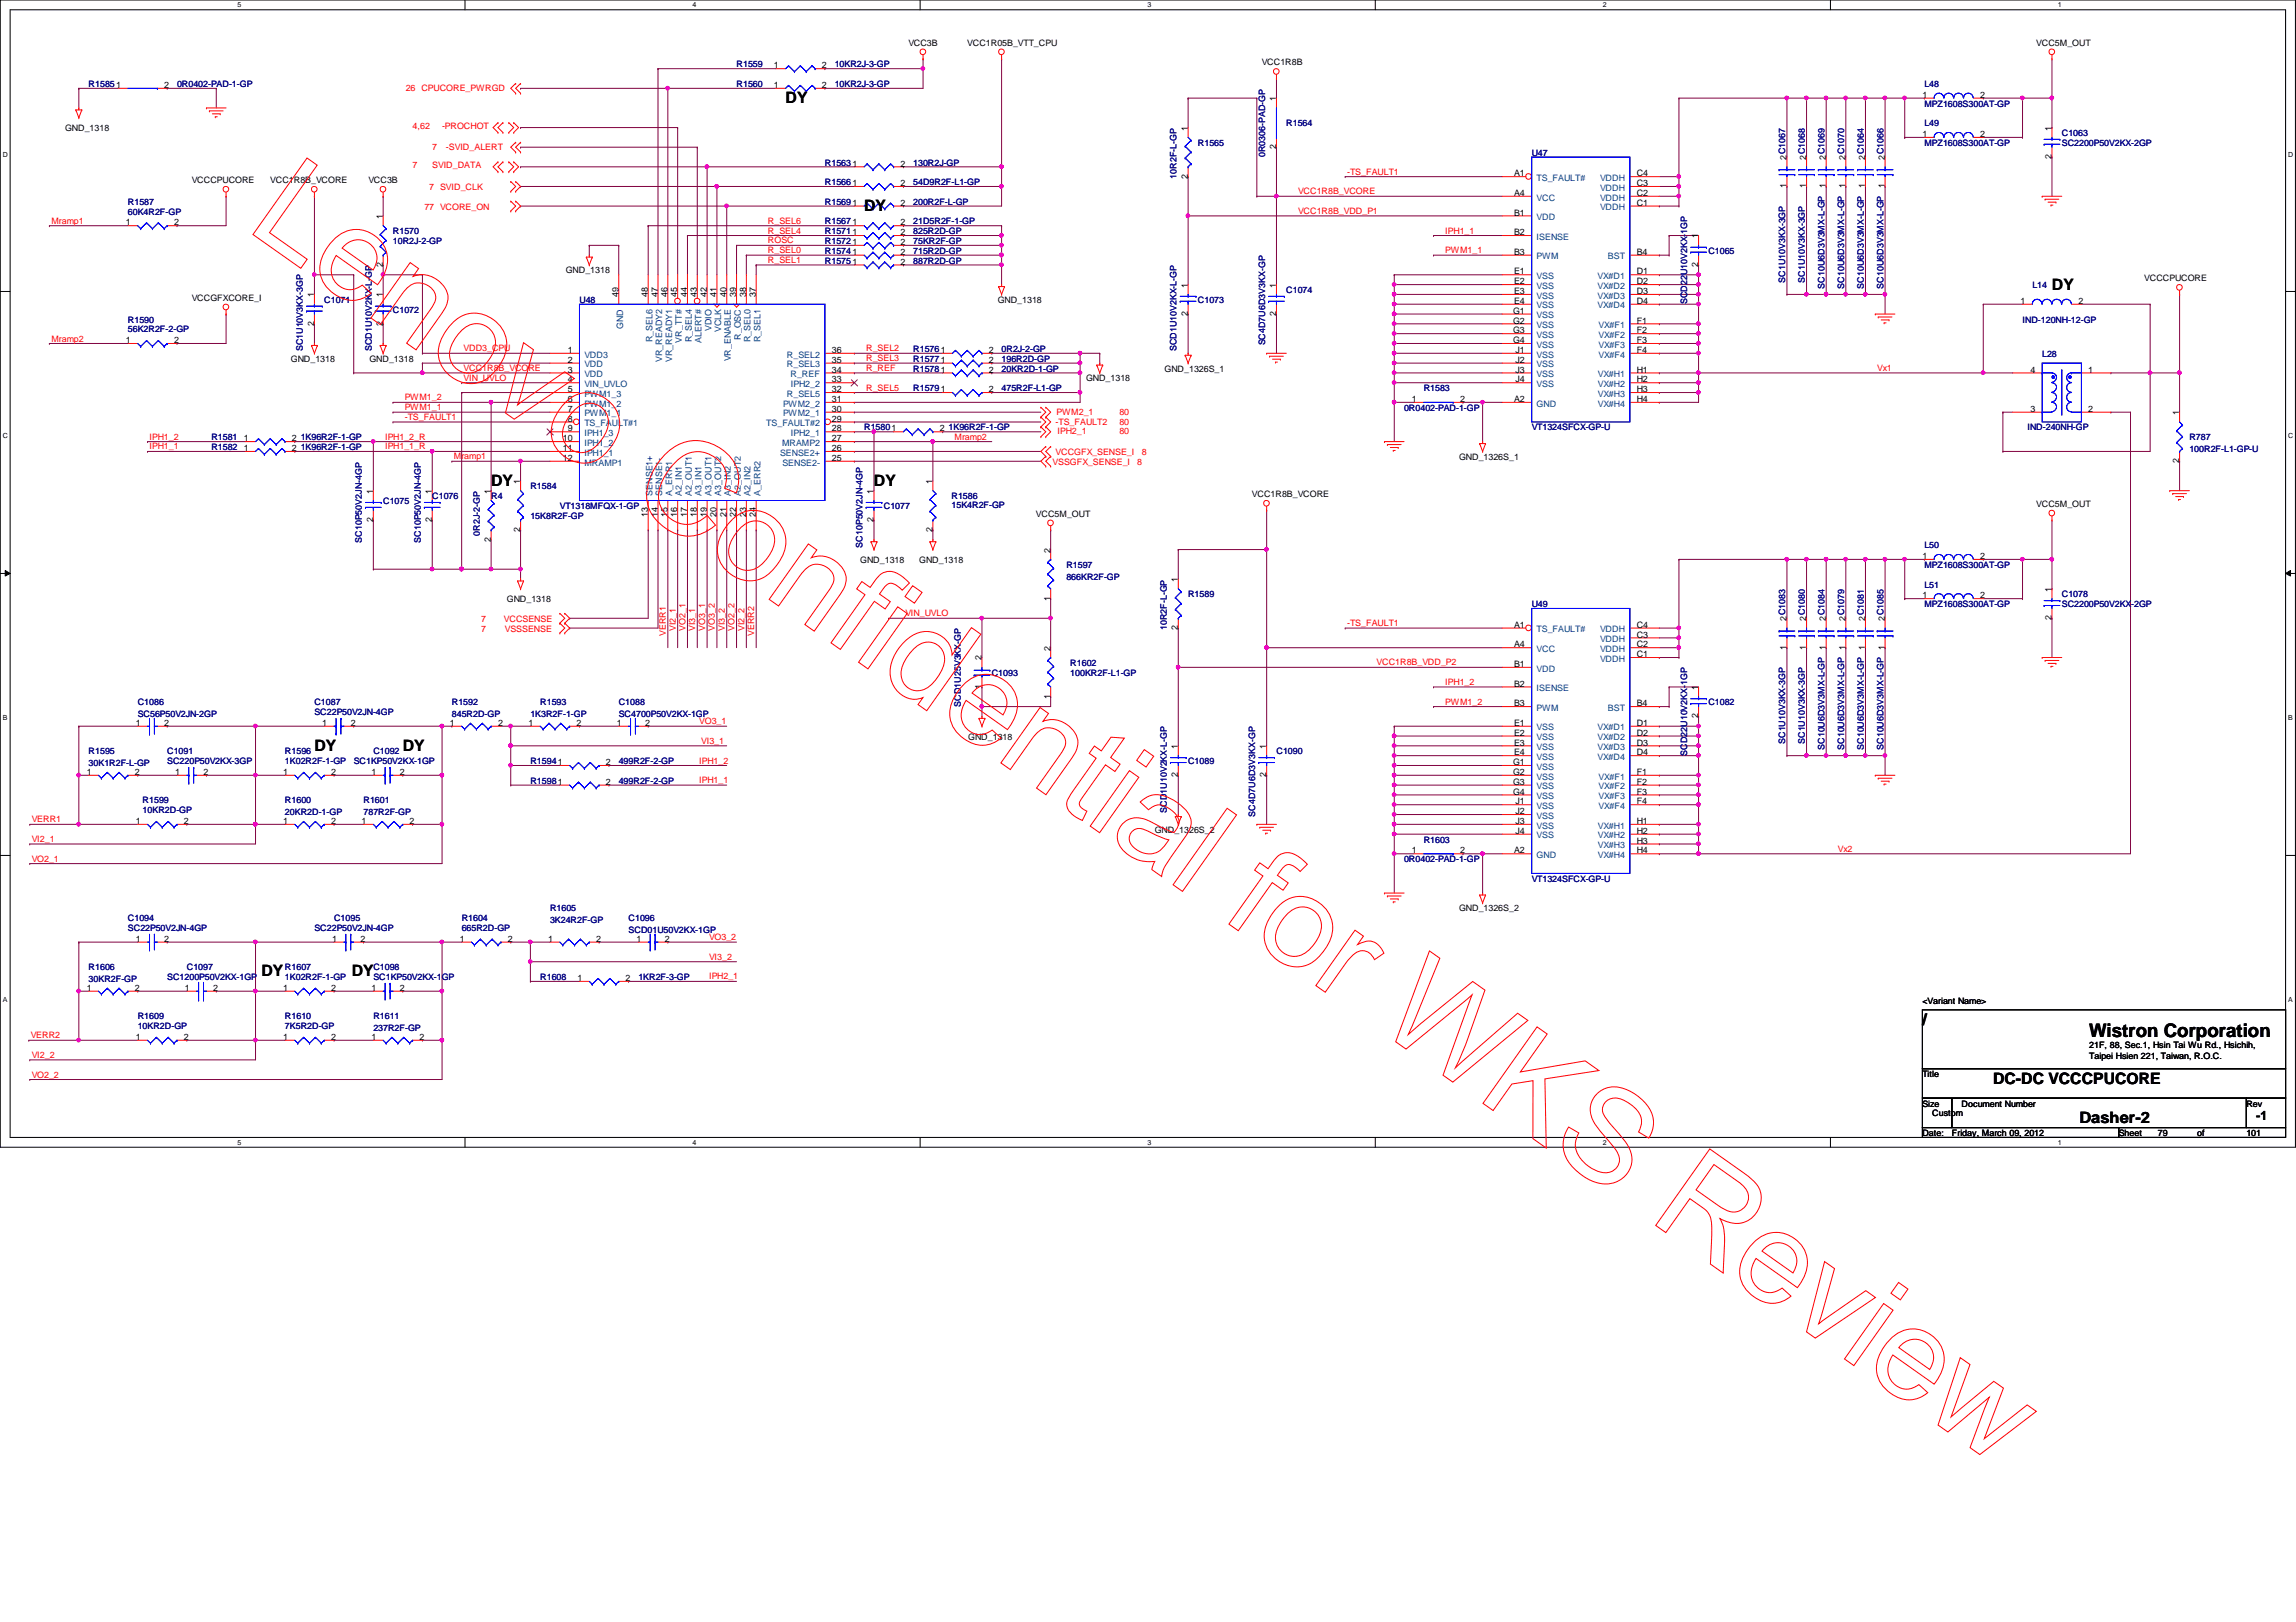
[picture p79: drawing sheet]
<svg xmlns="http://www.w3.org/2000/svg" width="297mm" height="210mm" viewBox="0 0 297 210" stroke-linecap="round" stroke-linejoin="round" font-family="sans-serif">
<defs><g id="words">
<text font-size="2.4" x="270.3" y="134.2">Wistron Corporation</text>
<g font-size="2">
<text x="101.6" y="13.3">DY</text>
<text x="111.8" y="27.3">DY</text>
<text x="265.5" y="37.5">DY</text>
<text x="63.5" y="62.9">DY</text>
<text x="113.1" y="62.9">DY</text>
<text x="40.7" y="97.2">DY</text>
<text x="52.1" y="97.2">DY</text>
<text x="33.8" y="126.4">DY</text>
<text x="45.5" y="126.4">DY</text>
<text x="248.7" y="132.6">/</text>
<text x="257.8" y="140.3">DC-DC VCCCPUCORE</text>
<text x="269" y="145.3">Dasher-2</text>
</g>
<text font-size="1.7" x="291.9" y="144.9">-1</text>
<g font-size="1.1">
<text x="117.5" y="5.9">VCC3B</text>
<text x="125.1" y="5.9">VCC1R05B_VTT_CPU</text>
<text x="263.4" y="5.9">VCC5M_OUT</text>
<text x="21.2" y="11.4">2</text>
<text x="100.1" y="11.4">1</text>
<text x="100.1" y="8.8">1</text>
<text x="106.3" y="11.4">2</text>
<text x="106.3" y="8.8">2</text>
<text x="163.2" y="8.5">VCC1R8B</text>
<text x="8.4" y="17">GND_1318</text>
<text x="153.7" y="16.9" transform="rotate(-90 153.7 16.9)">1</text>
<text x="165.1" y="13.1" transform="rotate(-90 165.1 13.1)">1</text>
<text x="248.7" y="12.7">1</text>
<text x="248.7" y="17.7">1</text>
<text x="256.2" y="12.7">2</text>
<text x="256.2" y="17.7">2</text>
<text x="265.4" y="16.9" transform="rotate(-90 265.4 16.9)">1</text>
<text x="24.8" y="23.7">VCCCPUCORE</text>
<text x="35" y="23.7">VCC1R8B_VCORE</text>
<text x="47.7" y="23.7">VCC3B</text>
<text x="116.5" y="21.5">2</text>
<text x="153.7" y="23.1" transform="rotate(-90 153.7 23.1)">2</text>
<text x="165.1" y="19.3" transform="rotate(-90 165.1 19.3)">2</text>
<text x="195.9" y="22.8">A1</text>
<text x="211.7" y="22.8">C4</text>
<text x="231.1" y="20.7" transform="rotate(-90 231.1 20.7)">2C1067</text>
<text x="233.7" y="20.7" transform="rotate(-90 233.7 20.7)">2C1068</text>
<text x="236.2" y="20.7" transform="rotate(-90 236.2 20.7)">2C1069</text>
<text x="238.8" y="20.7" transform="rotate(-90 238.8 20.7)">2C1070</text>
<text x="241.3" y="20.7" transform="rotate(-90 241.3 20.7)">2C1064</text>
<text x="243.8" y="20.7" transform="rotate(-90 243.8 20.7)">2C1066</text>
<text x="265.4" y="20.6" transform="rotate(-90 265.4 20.6)">2</text>
<text x="16.3" y="29.2">1</text>
<text x="22.5" y="29.2">2</text>
<text x="49.5" y="28.3" transform="rotate(-90 49.5 28.3)">1</text>
<text x="116.5" y="29.2">2</text>
<text x="116.5" y="26.6">2</text>
<text x="116.5" y="24.1">2</text>
<text x="195.9" y="25.4">A4</text>
<text x="195.9" y="27.9">B1</text>
<text x="211.7" y="26.6">C1</text>
<text x="211.7" y="25.4">C2</text>
<text x="211.7" y="24.1">C3</text>
<text x="231.1" y="24.4" transform="rotate(-90 231.1 24.4)">1</text>
<text x="233.7" y="24.4" transform="rotate(-90 233.7 24.4)">1</text>
<text x="236.2" y="24.4" transform="rotate(-90 236.2 24.4)">1</text>
<text x="238.8" y="24.4" transform="rotate(-90 238.8 24.4)">1</text>
<text x="241.3" y="24.4" transform="rotate(-90 241.3 24.4)">1</text>
<text x="243.8" y="24.4" transform="rotate(-90 243.8 24.4)">1</text>
<text x="49.5" y="34.5" transform="rotate(-90 49.5 34.5)">2</text>
<text x="73.2" y="35.4">GND_1318</text>
<text x="116.5" y="31.7">2</text>
<text x="116.5" y="30.4">2</text>
<text x="116.5" y="33">2</text>
<text x="116.5" y="34.2">2</text>
<text x="195.9" y="35.5">E1</text>
<text x="195.9" y="33">B3</text>
<text x="195.9" y="30.4">B2</text>
<text x="211.7" y="35.5">D1</text>
<text x="211.7" y="33">B4</text>
<text x="219.7" y="34.5" transform="rotate(-90 219.7 34.5)">2</text>
<text x="219.7" y="30.9" transform="rotate(-90 219.7 30.9)">1</text>
<text x="24.8" y="38.9">VCCGFXCORE_I</text>
<text x="40.6" y="38.5" transform="rotate(-90 40.6 38.5)">1</text>
<text x="49.5" y="38.5" transform="rotate(-90 49.5 38.5)">1</text>
<text x="80" y="38.5" transform="rotate(-90 80 38.5)">49</text>
<text x="83.8" y="38.5" transform="rotate(-90 83.8 38.5)">48</text>
<text x="85.1" y="38.5" transform="rotate(-90 85.1 38.5)">47</text>
<text x="86.4" y="38.5" transform="rotate(-90 86.4 38.5)">46</text>
<text x="87.6" y="38.5" transform="rotate(-90 87.6 38.5)">45</text>
<text x="88.9" y="38.5" transform="rotate(-90 88.9 38.5)">44</text>
<text x="90.2" y="38.5" transform="rotate(-90 90.2 38.5)">43</text>
<text x="91.4" y="38.5" transform="rotate(-90 91.4 38.5)">42</text>
<text x="92.7" y="38.5" transform="rotate(-90 92.7 38.5)">41</text>
<text x="94" y="38.5" transform="rotate(-90 94 38.5)">40</text>
<text x="95.2" y="38.5" transform="rotate(-90 95.2 38.5)">39</text>
<text x="96.5" y="38.5" transform="rotate(-90 96.5 38.5)">38</text>
<text x="97.8" y="38.5" transform="rotate(-90 97.8 38.5)">37</text>
<text x="129.1" y="39.2">GND_1318</text>
<text x="153.7" y="40.9" transform="rotate(-90 153.7 40.9)">2</text>
<text x="153.7" y="37.2" transform="rotate(-90 153.7 37.2)">1</text>
<text x="165.1" y="40.9" transform="rotate(-90 165.1 40.9)">2</text>
<text x="165.1" y="37.2" transform="rotate(-90 165.1 37.2)">1</text>
<text x="195.7" y="40.6">G1</text>
<text x="195.7" y="41.9">G2</text>
<text x="195.9" y="39.3">E4</text>
<text x="195.9" y="36.8">E2</text>
<text x="195.9" y="38.1">E3</text>
<text x="211.7" y="36.8">D2</text>
<text x="211.7" y="38.1">D3</text>
<text x="211.7" y="39.3">D4</text>
<text x="211.7" y="41.9">F1</text>
<text x="261.4" y="39.3">1</text>
<text x="268.9" y="39.3">2</text>
<text x="277.4" y="36.4">VCCCPUCORE</text>
<text x="16.3" y="44.4">1</text>
<text x="22.5" y="44.4">2</text>
<text x="37.6" y="46.8">GND_1318</text>
<text x="40.6" y="42.2" transform="rotate(-90 40.6 42.2)">2</text>
<text x="47.8" y="46.8">GND_1318</text>
<text x="49.5" y="42.2" transform="rotate(-90 49.5 42.2)">2</text>
<text x="73.4" y="45.7">1</text>
<text x="73.4" y="46.9">2</text>
<text x="107.6" y="45.7">36</text>
<text x="107.6" y="46.9">35</text>
<text x="127.9" y="46.9">2</text>
<text x="127.9" y="45.7">2</text>
<text x="195.7" y="43.1">G3</text>
<text x="195.7" y="44.4">G4</text>
<text x="196.1" y="45.7">J1</text>
<text x="196.1" y="46.9">J2</text>
<text x="211.7" y="43.1">F2</text>
<text x="211.7" y="44.4">F3</text>
<text x="211.7" y="45.7">F4</text>
<text x="73.4" y="48.2">3</text>
<text x="73.4" y="49.5">4</text>
<text x="73.4" y="50.8">5</text>
<text x="73.4" y="52">6</text>
<text x="73.4" y="53.3">7</text>
<text x="107.6" y="52">31</text>
<text x="107.6" y="53.3">30</text>
<text x="107.6" y="50.8">32</text>
<text x="107.6" y="48.2">34</text>
<text x="107.6" y="49.5">33</text>
<text x="127.9" y="50.8">2</text>
<text x="127.9" y="48.2">2</text>
<text x="140.5" y="49.4">GND_1318</text>
<text x="150.7" y="48.1">GND_1326S_1</text>
<text x="182.7" y="52">1</text>
<text x="188.9" y="52">2</text>
<text x="195.9" y="52">A2</text>
<text x="196.1" y="48.2">J3</text>
<text x="196.1" y="49.5">J4</text>
<text x="211.7" y="48.2">H1</text>
<text x="211.7" y="49.5">H2</text>
<text x="211.7" y="50.8">H3</text>
<text x="211.7" y="52">H4</text>
<text x="262.7" y="48.2">4</text>
<text x="262.7" y="53.3">3</text>
<text x="270.2" y="48.2">1</text>
<text x="270.2" y="53.3">2</text>
<text x="281.9" y="53.7" transform="rotate(-90 281.9 53.7)">1</text>
<text x="31.5" y="57.1">1</text>
<text x="31.5" y="58.4">1</text>
<text x="37.8" y="57.1">2</text>
<text x="37.8" y="58.4">2</text>
<text x="72.8" y="58.4">11</text>
<text x="72.8" y="59.6">12</text>
<text x="72.8" y="57.1">10</text>
<text x="73.4" y="54.6">8</text>
<text x="73.4" y="55.8">9</text>
<text x="107.6" y="57.1">27</text>
<text x="107.6" y="59.6">25</text>
<text x="107.6" y="58.4">26</text>
<text x="107.6" y="55.8">28</text>
<text x="107.6" y="54.6">29</text>
<text x="121.6" y="55.8">2</text>
<text x="188.8" y="59.5">GND_1326S_1</text>
<text x="281.9" y="59.9" transform="rotate(-90 281.9 59.9)">2</text>
<text x="48.3" y="63.9" transform="rotate(-90 48.3 63.9)">1</text>
<text x="55.9" y="63.9" transform="rotate(-90 55.9 63.9)">1</text>
<text x="63.5" y="63.9" transform="rotate(-90 63.5 63.9)">1</text>
<text x="67.3" y="62.6" transform="rotate(-90 67.3 62.6)">1</text>
<text x="113" y="63.9" transform="rotate(-90 113 63.9)">1</text>
<text x="120.6" y="62.6" transform="rotate(-90 120.6 62.6)">1</text>
<text x="162" y="64.3">VCC1R8B_VCORE</text>
<text x="263.4" y="65.6">VCC5M_OUT</text>
<text x="48.3" y="67.6" transform="rotate(-90 48.3 67.6)">2</text>
<text x="55.9" y="67.6" transform="rotate(-90 55.9 67.6)">2</text>
<text x="63.5" y="70.1" transform="rotate(-90 63.5 70.1)">2</text>
<text x="67.3" y="68.8" transform="rotate(-90 67.3 68.8)">2</text>
<text x="83.8" y="66.9" transform="rotate(-90 83.8 66.9)">13</text>
<text x="85.1" y="66.9" transform="rotate(-90 85.1 66.9)">14</text>
<text x="86.4" y="66.9" transform="rotate(-90 86.4 66.9)">15</text>
<text x="87.6" y="66.9" transform="rotate(-90 87.6 66.9)">16</text>
<text x="88.9" y="66.9" transform="rotate(-90 88.9 66.9)">17</text>
<text x="90.2" y="66.9" transform="rotate(-90 90.2 66.9)">18</text>
<text x="91.4" y="66.9" transform="rotate(-90 91.4 66.9)">19</text>
<text x="92.7" y="66.9" transform="rotate(-90 92.7 66.9)">20</text>
<text x="94" y="66.9" transform="rotate(-90 94 66.9)">21</text>
<text x="95.2" y="66.9" transform="rotate(-90 95.2 66.9)">22</text>
<text x="96.5" y="66.9" transform="rotate(-90 96.5 66.9)">23</text>
<text x="97.8" y="66.9" transform="rotate(-90 97.8 66.9)">24</text>
<text x="113" y="67.6" transform="rotate(-90 113 67.6)">2</text>
<text x="120.6" y="68.8" transform="rotate(-90 120.6 68.8)">2</text>
<text x="134" y="66.9">VCC5M_OUT</text>
<text x="135.9" y="71.5" transform="rotate(-90 135.9 71.5)">2</text>
<text x="65.6" y="77.9">GND_1318</text>
<text x="111.3" y="72.9">GND_1318</text>
<text x="118.9" y="72.9">GND_1318</text>
<text x="135.9" y="77.7" transform="rotate(-90 135.9 77.7)">1</text>
<text x="152.4" y="75.3" transform="rotate(-90 152.4 75.3)">1</text>
<text x="248.7" y="77.4">1</text>
<text x="248.7" y="72.3">1</text>
<text x="256.2" y="77.4">2</text>
<text x="256.2" y="72.3">2</text>
<text x="265.4" y="76.6" transform="rotate(-90 265.4 76.6)">1</text>
<text x="152.4" y="81.5" transform="rotate(-90 152.4 81.5)">2</text>
<text x="195.9" y="83.8">A4</text>
<text x="195.9" y="81.2">A1</text>
<text x="211.7" y="83.8">C2</text>
<text x="211.7" y="82.5">C3</text>
<text x="211.7" y="81.2">C4</text>
<text x="231.1" y="80.4" transform="rotate(-90 231.1 80.4)">2C1083</text>
<text x="233.7" y="80.4" transform="rotate(-90 233.7 80.4)">2C1080</text>
<text x="236.2" y="80.4" transform="rotate(-90 236.2 80.4)">2C1084</text>
<text x="238.8" y="80.4" transform="rotate(-90 238.8 80.4)">2C1079</text>
<text x="241.3" y="80.4" transform="rotate(-90 241.3 80.4)">2C1081</text>
<text x="243.8" y="80.4" transform="rotate(-90 243.8 80.4)">2C1085</text>
<text x="265.4" y="80.3" transform="rotate(-90 265.4 80.3)">2</text>
<text x="127" y="89.2" transform="rotate(-90 127 89.2)">1</text>
<text x="127" y="85.5" transform="rotate(-90 127 85.5)">2</text>
<text x="135.9" y="84.2" transform="rotate(-90 135.9 84.2)">2</text>
<text x="195.9" y="86.3">B1</text>
<text x="195.9" y="88.9">B2</text>
<text x="211.7" y="85">C1</text>
<text x="219.7" y="89.3" transform="rotate(-90 219.7 89.3)">1</text>
<text x="231.1" y="84.1" transform="rotate(-90 231.1 84.1)">1</text>
<text x="233.7" y="84.1" transform="rotate(-90 233.7 84.1)">1</text>
<text x="236.2" y="84.1" transform="rotate(-90 236.2 84.1)">1</text>
<text x="238.8" y="84.1" transform="rotate(-90 238.8 84.1)">1</text>
<text x="241.3" y="84.1" transform="rotate(-90 241.3 84.1)">1</text>
<text x="243.8" y="84.1" transform="rotate(-90 243.8 84.1)">1</text>
<text x="17.6" y="93.9">1</text>
<text x="21.2" y="93.9">2</text>
<text x="41.7" y="93.9">1</text>
<text x="45.4" y="93.9">2</text>
<text x="58.2" y="93.9">1</text>
<text x="64.4" y="93.9">2</text>
<text x="68.4" y="93.9">1</text>
<text x="74.6" y="93.9">2</text>
<text x="79.8" y="93.9">1</text>
<text x="83.5" y="93.9">2</text>
<text x="125.3" y="95.7">GND_1318</text>
<text x="135.9" y="90.4" transform="rotate(-90 135.9 90.4)">1</text>
<text x="195.9" y="93.9">E1</text>
<text x="195.9" y="95.2">E2</text>
<text x="195.9" y="91.4">B3</text>
<text x="211.7" y="93.9">D1</text>
<text x="211.7" y="95.2">D2</text>
<text x="211.7" y="91.4">B4</text>
<text x="219.7" y="93" transform="rotate(-90 219.7 93)">2</text>
<text x="11.2" y="100.3">1</text>
<text x="17.4" y="100.3">2</text>
<text x="22.6" y="100.3">1</text>
<text x="26.3" y="100.3">2</text>
<text x="36.6" y="100.3">1</text>
<text x="42.8" y="100.3">2</text>
<text x="48" y="100.3">1</text>
<text x="51.7" y="100.3">2</text>
<text x="78.4" y="101.6">2</text>
<text x="78.4" y="99">2</text>
<text x="152.4" y="100.6" transform="rotate(-90 152.4 100.6)">2</text>
<text x="152.4" y="96.9" transform="rotate(-90 152.4 96.9)">1</text>
<text x="163.8" y="100.6" transform="rotate(-90 163.8 100.6)">2</text>
<text x="163.8" y="96.9" transform="rotate(-90 163.8 96.9)">1</text>
<text x="195.7" y="99">G1</text>
<text x="195.7" y="100.3">G2</text>
<text x="195.7" y="101.6">G3</text>
<text x="195.9" y="97.7">E4</text>
<text x="195.9" y="96.5">E3</text>
<text x="211.7" y="96.5">D3</text>
<text x="211.7" y="97.7">D4</text>
<text x="211.7" y="100.3">F1</text>
<text x="211.7" y="101.6">F2</text>
<text x="17.6" y="106.6">1</text>
<text x="23.8" y="106.6">2</text>
<text x="36.6" y="106.6">1</text>
<text x="42.8" y="106.6">2</text>
<text x="46.8" y="106.6">1</text>
<text x="53" y="106.6">2</text>
<text x="149.4" y="107.8">GND_1326S_2</text>
<text x="195.7" y="102.8">G4</text>
<text x="196.1" y="104.1">J1</text>
<text x="196.1" y="105.4">J2</text>
<text x="196.1" y="106.6">J3</text>
<text x="196.1" y="107.9">J4</text>
<text x="211.7" y="102.8">F3</text>
<text x="211.7" y="104.1">F4</text>
<text x="211.7" y="106.6">H1</text>
<text x="211.7" y="107.9">H2</text>
<text x="182.7" y="110.4">1</text>
<text x="188.9" y="110.4">2</text>
<text x="195.9" y="110.4">A2</text>
<text x="211.7" y="109.2">H3</text>
<text x="211.7" y="110.4">H4</text>
<text x="188.8" y="117.9">GND_1326S_2</text>
<text x="17.6" y="121.9">1</text>
<text x="21.2" y="121.9">2</text>
<text x="43" y="121.9">1</text>
<text x="46.6" y="121.9">2</text>
<text x="59.5" y="121.9">1</text>
<text x="65.7" y="121.9">2</text>
<text x="70.9" y="121.9">1</text>
<text x="77.1" y="121.9">2</text>
<text x="82.3" y="121.9">1</text>
<text x="86" y="121.9">2</text>
<text x="11.2" y="128.2">1</text>
<text x="17.4" y="128.2">2</text>
<text x="23.9" y="128.2">1</text>
<text x="27.6" y="128.2">2</text>
<text x="36.6" y="128.2">1</text>
<text x="42.8" y="128.2">2</text>
<text x="48" y="128.2">1</text>
<text x="51.7" y="128.2">2</text>
<text x="74.7" y="127">1</text>
<text x="80.9" y="127">2</text>
<text x="248.7" y="129.9">&lt;Variant Name&gt;</text>
<text x="17.6" y="134.6">1</text>
<text x="23.8" y="134.6">2</text>
<text x="36.6" y="134.6">1</text>
<text x="42.8" y="134.6">2</text>
<text x="48" y="134.6">1</text>
<text x="54.3" y="134.6">2</text>
<text x="270.3" y="135.6">21F, 88, Sec.1, Hsin Tai Wu Rd., Hsichih,</text>
<text x="270.3" y="137">Taipei Hsien 221, Taiwan, R.O.C.</text>
<text x="248.7" y="139.4">Title</text>
<text x="248.7" y="143.2">Size</text>
<text x="253.8" y="143.2">Document Number</text>
<text x="290.6" y="143.2">Rev</text>
<text x="248.7" y="147">Date:</text>
<text x="250" y="144.5">Custom</text>
<text x="252.5" y="147">Friday, March 09, 2012</text>
<text x="274.1" y="147">Sheet</text>
<text x="279.2" y="147">79</text>
<text x="284.3" y="147">of</text>
<text x="290.6" y="147">101</text>
</g>
<g font-size="1.1" fill="#000080">
<text x="11.5" y="11.3">R15851</text>
<text x="22.9" y="11.3">0R0402-PAD-1-GP</text>
<text x="95.3" y="11.3">R1560</text>
<text x="95.3" y="8.7">R1559</text>
<text x="108" y="11.3">10KR2J-3-GP</text>
<text x="108" y="8.7">10KR2J-3-GP</text>
<text x="249" y="11.3">L48</text>
<text x="166.4" y="16.3">R1564</text>
<text x="249" y="13.8">MPZ1608S300AT-GP</text>
<text x="249" y="16.3">L49</text>
<text x="266.7" y="17.6">C1063</text>
<text x="106.7" y="21.4">R15631</text>
<text x="106.7" y="24">R15661</text>
<text x="118.1" y="21.4">130R2J-GP</text>
<text x="118.1" y="24">54D9R2F-L1-GP</text>
<text x="152.2" y="23.1" transform="rotate(-90 152.2 23.1)">10R2F-L-GP</text>
<text x="155" y="18.9">R1565</text>
<text x="163.7" y="20.3" transform="rotate(-90 163.7 20.3)">0R0306-PAD-GP</text>
<text x="198.2" y="20.2">U47</text>
<text x="249" y="18.9">MPZ1608S300AT-GP</text>
<text x="266.7" y="18.9">SC2200P50V2KX-2GP</text>
<text x="16.5" y="26.5">R1587</text>
<text x="16.5" y="27.8">60K4R2F-GP</text>
<text x="106.7" y="29">R15671</text>
<text x="106.7" y="26.5">R15691</text>
<text x="118.1" y="29">21D5R2F-1-GP</text>
<text x="118.1" y="26.5">200R2F-L-GP</text>
<text x="50.8" y="30.3">R1570</text>
<text x="50.8" y="31.6">10R2J-2-GP</text>
<text x="106.7" y="31.6">R15721</text>
<text x="106.7" y="30.3">R15711</text>
<text x="106.7" y="32.9">R15741</text>
<text x="106.7" y="34.1">R15751</text>
<text x="118.1" y="31.6">75KR2F-GP</text>
<text x="118.1" y="30.3">825R2D-GP</text>
<text x="118.1" y="32.9">715R2D-GP</text>
<text x="118.1" y="34.1">887R2D-GP</text>
<text x="221" y="32.9">C1065</text>
<text x="16.5" y="41.7">R1590</text>
<text x="41.9" y="39.2">C1071</text>
<text x="50.8" y="40.5">C1072</text>
<text x="75" y="39.2">U48</text>
<text x="155" y="39.2">C1073</text>
<text x="166.4" y="37.9">C1074</text>
<text x="218.3" y="39.4" transform="rotate(-90 218.3 39.4)">SCD22U10V2KX-1GP</text>
<text x="231" y="36.6" transform="rotate(-90 231 36.6)">SC1U10V3KX-3GP</text>
<text x="233.5" y="36.6" transform="rotate(-90 233.5 36.6)">SC1U10V3KX-3GP</text>
<text x="236" y="37.3" transform="rotate(-90 236 37.3)">SC10U6D3V3MX-L-GP</text>
<text x="238.6" y="37.3" transform="rotate(-90 238.6 37.3)">SC10U6D3V3MX-L-GP</text>
<text x="241.1" y="37.3" transform="rotate(-90 241.1 37.3)">SC10U6D3V3MX-L-GP</text>
<text x="243.7" y="37.3" transform="rotate(-90 243.7 37.3)">SC10U6D3V3MX-L-GP</text>
<text x="261.7" y="41.7">IND-120NH-12-GP</text>
<text x="262.9" y="37.3">L14</text>
<text x="16.5" y="43">56K2R2F-2-GP</text>
<text x="39.2" y="45.5" transform="rotate(-90 39.2 45.5)">SC1U10V3KX-3GP</text>
<text x="48.1" y="45.5" transform="rotate(-90 48.1 45.5)">SCD1U10V2KX-L-GP</text>
<text x="118.1" y="46.8">R15771</text>
<text x="118.1" y="45.6">R15761</text>
<text x="129.6" y="46.8">196R2D-GP</text>
<text x="129.6" y="45.6">0R2J-2-GP</text>
<text x="152.2" y="45.5" transform="rotate(-90 152.2 45.5)">SCD1U10V2KX-L-GP</text>
<text x="163.7" y="44.7" transform="rotate(-90 163.7 44.7)">SC4D7U6D3V3KX-GP</text>
<text x="264.2" y="46.2">L28</text>
<text x="118.1" y="50.6">R15791</text>
<text x="118.1" y="48.1">R15781</text>
<text x="129.6" y="50.6">475R2F-L1-GP</text>
<text x="129.6" y="48.1">20KR2D-1-GP</text>
<text x="181.6" y="53.2">0R0402-PAD-1-GP</text>
<text x="184.2" y="50.6">R1583</text>
<text x="27.3" y="57">R1581</text>
<text x="27.3" y="58.3">R1582</text>
<text x="38.9" y="57">1K96R2F-1-GP</text>
<text x="38.9" y="58.3">1K96R2F-1-GP</text>
<text x="111.8" y="55.7">R15801</text>
<text x="122.7" y="55.7">1K96R2F-1-GP</text>
<text x="198.2" y="55.7">VT1324SFCX-GP-U</text>
<text x="262.3" y="55.7">IND-240NH-GP</text>
<text x="283.2" y="57">R787</text>
<text x="283.2" y="58.5">100R2F-L1-GP-U</text>
<text x="49.6" y="65.2">C1075</text>
<text x="55.9" y="64.6">C1076</text>
<text x="63.5" y="64.6">R4</text>
<text x="68.6" y="63.3">R1584</text>
<text x="72.4" y="65.9">VT1318MFQX-1-GP</text>
<text x="114.3" y="65.9">C1077</text>
<text x="123.1" y="64.6">R1586</text>
<text x="123.1" y="65.7">15K4R2F-GP</text>
<text x="46.8" y="70.2" transform="rotate(-90 46.8 70.2)">SC10P50V2JN-4GP</text>
<text x="54.4" y="70.2" transform="rotate(-90 54.4 70.2)">SC10P50V2JN-4GP</text>
<text x="62.1" y="69.3" transform="rotate(-90 62.1 69.3)">0R2J-2-GP</text>
<text x="68.6" y="67.1">15K8R2F-GP</text>
<text x="111.6" y="70.9" transform="rotate(-90 111.6 70.9)">SC10P50V2JN-4GP</text>
<text x="249" y="71">L50</text>
<text x="138" y="73.5">R1597</text>
<text x="138" y="75">866KR2F-GP</text>
<text x="153.7" y="77.3">R1589</text>
<text x="249" y="76">L51</text>
<text x="249" y="73.5">MPZ1608S300AT-GP</text>
<text x="266.7" y="77.3">C1078</text>
<text x="151" y="81.5" transform="rotate(-90 151 81.5)">10R2F-L-GP</text>
<text x="198.2" y="78.6">U49</text>
<text x="249" y="78.6">MPZ1608S300AT-GP</text>
<text x="266.7" y="78.6">SC2200P50V2KX-2GP</text>
<text x="128.3" y="87.5">C1093</text>
<text x="138.5" y="86.2">R1602</text>
<text x="138.5" y="87.5">100KR2F-L1-GP</text>
<text x="17.8" y="91.3">C1086</text>
<text x="17.8" y="92.8">SC56P50V2JN-2GP</text>
<text x="40.7" y="91.3">C1087</text>
<text x="40.7" y="92.5">SC22P50V2JN-4GP</text>
<text x="58.5" y="91.3">R1592</text>
<text x="58.5" y="92.8">845R2D-GP</text>
<text x="68.6" y="92.8">1K3R2F-1-GP</text>
<text x="69.9" y="91.3">R1593</text>
<text x="80" y="91.3">C1088</text>
<text x="80" y="92.8">SC4700P50V2KX-1GP</text>
<text x="124.3" y="91.4" transform="rotate(-90 124.3 91.4)">SCD1U25V3KX-GP</text>
<text x="221" y="91.3">C1082</text>
<text x="11.5" y="97.6">R1595</text>
<text x="11.5" y="99.1">30K1R2F-L-GP</text>
<text x="21.6" y="97.6">C1091</text>
<text x="21.6" y="98.9">SC220P50V2KX-3GP</text>
<text x="36.9" y="97.6">R1596</text>
<text x="36.9" y="98.9">1K02R2F-1-GP</text>
<text x="45.8" y="98.9">SC1KP50V2KX-1GP</text>
<text x="48.3" y="97.6">C1092</text>
<text x="68.6" y="101.4">R15981</text>
<text x="68.6" y="98.9">R15941</text>
<text x="80" y="101.4">499R2F-2-GP</text>
<text x="80" y="98.9">499R2F-2-GP</text>
<text x="153.7" y="98.9">C1089</text>
<text x="165.1" y="97.6">C1090</text>
<text x="218.3" y="97.8" transform="rotate(-90 218.3 97.8)">SCD22U10V2KX-1GP</text>
<text x="231" y="96.3" transform="rotate(-90 231 96.3)">SC1U10V3KX-3GP</text>
<text x="233.5" y="96.3" transform="rotate(-90 233.5 96.3)">SC1U10V3KX-3GP</text>
<text x="236" y="97" transform="rotate(-90 236 97)">SC10U6D3V3MX-L-GP</text>
<text x="238.6" y="97" transform="rotate(-90 238.6 97)">SC10U6D3V3MX-L-GP</text>
<text x="241.1" y="97" transform="rotate(-90 241.1 97)">SC10U6D3V3MX-L-GP</text>
<text x="243.7" y="97" transform="rotate(-90 243.7 97)">SC10U6D3V3MX-L-GP</text>
<text x="18.5" y="104">R1599</text>
<text x="18.5" y="105.2">10KR2D-GP</text>
<text x="36.9" y="104">R1600</text>
<text x="36.9" y="105.5">20KR2D-1-GP</text>
<text x="47" y="104">R1601</text>
<text x="47" y="105.5">787R2F-GP</text>
<text x="151" y="105.2" transform="rotate(-90 151 105.2)">SCD1U10V2KX-L-GP</text>
<text x="162.4" y="105.7" transform="rotate(-90 162.4 105.7)">SC4D7U6D3V3KX-GP</text>
<text x="181.6" y="111.6">0R0402-PAD-1-GP</text>
<text x="184.2" y="109.1">R1603</text>
<text x="16.5" y="119.2">C1094</text>
<text x="43.2" y="119.2">C1095</text>
<text x="59.7" y="119.2">R1604</text>
<text x="71.2" y="117.9">R1605</text>
<text x="71.2" y="119.5">3K24R2F-GP</text>
<text x="81.3" y="119.2">C1096</text>
<text x="198.2" y="114.1">VT1324SFCX-GP-U</text>
<text x="11.5" y="125.6">R1606</text>
<text x="16.5" y="120.5">SC22P50V2JN-4GP</text>
<text x="24.2" y="125.6">C1097</text>
<text x="36.9" y="125.6">R1607</text>
<text x="40.7" y="120.5">SC22P50V2JN-4GP</text>
<text x="48.3" y="125.6">C1098</text>
<text x="59.7" y="120.5">665R2D-GP</text>
<text x="81.3" y="120.7">SCD01U50V2KX-1GP</text>
<text x="11.5" y="127.1">30KR2F-GP</text>
<text x="17.8" y="131.9">R1609</text>
<text x="21.6" y="126.8">SC1200P50V2KX-1GP</text>
<text x="36.9" y="131.9">R1610</text>
<text x="36.9" y="126.8">1K02R2F-1-GP</text>
<text x="48.3" y="131.9">R1611</text>
<text x="48.3" y="126.8">SC1KP50V2KX-1GP</text>
<text x="69.9" y="126.8">R1608</text>
<text x="82.6" y="126.8">1KR2F-3-GP</text>
<text x="17.8" y="133.2">10KR2D-GP</text>
<text x="36.9" y="133.2">7K5R2D-GP</text>
<text x="48.3" y="133.4">237R2F-GP</text>
</g>
<g font-size="1.1" fill="#f00">
<text x="52.5" y="11.8">26 CPUCORE_PWRGD</text>
<text x="53.4" y="16.7">4,62</text>
<text x="57.2" y="16.7">-PROCHOT</text>
<text x="53.4" y="21.8">7</text>
<text x="55.9" y="21.8">SVID_DATA</text>
<text x="55.9" y="19.4">7</text>
<text x="57.7" y="19.4">-SVID_ALERT</text>
<text x="174.3" y="22.6">-TS_FAULT1</text>
<text x="6.6" y="29">Mramp1</text>
<text x="54.9" y="27.1">77 VCORE_ON</text>
<text x="55.5" y="24.6">7 SVID_CLK</text>
<text x="99.4" y="29">R_SEL6</text>
<text x="167.9" y="27.7">VCC1R8B_VDD_P1</text>
<text x="167.9" y="25.1">VCC1R8B_VCORE</text>
<text x="99.4" y="31.5">ROSC</text>
<text x="99.4" y="34">R_SEL1</text>
<text x="99.4" y="32.8">R_SEL0</text>
<text x="99.4" y="30.2">R_SEL4</text>
<text x="187" y="32.8">PWM1_1</text>
<text x="187" y="30.2">IPH1_1</text>
<text x="6.6" y="44.2">Mramp2</text>
<text x="60" y="45.5">VDD3_CPU</text>
<text x="112.1" y="46.7">R_SEL3</text>
<text x="112.1" y="45.5">R_SEL2</text>
<text x="52.4" y="53.1">PWM1_1</text>
<text x="52.4" y="51.8">PWM1_2</text>
<text x="60" y="49.3">VIN_UVLO</text>
<text x="60" y="48">VCC1R8B_VCORE</text>
<text x="112.1" y="48">R_REF</text>
<text x="112.1" y="50.5">R_SEL5</text>
<text x="136.7" y="53.7">PWM2_1</text>
<text x="144.8" y="53.7">80</text>
<text x="242.9" y="48">Vx1</text>
<text x="19.3" y="58.2">IPH1_1</text>
<text x="19.3" y="56.9">IPH1_2</text>
<text x="49.8" y="56.9">IPH1_2_R</text>
<text x="49.8" y="58.2">IPH1_1_R</text>
<text x="52.4" y="54.4">-TS_FAULT1</text>
<text x="58.7" y="59.4">Mramp1</text>
<text x="123.5" y="56.9">Mramp2</text>
<text x="136.6" y="54.9">-TS_FAULT2</text>
<text x="136.6" y="58.9">VCCGFX_SENSE_I</text>
<text x="136.8" y="56.2">IPH2_1</text>
<text x="144.8" y="56.2">80</text>
<text x="144.8" y="54.9">80</text>
<text x="147.7" y="58.9">8</text>
<text x="136.2" y="60.2">VSSGFX_SENSE_I</text>
<text x="147.1" y="60.2">8</text>
<text x="62.3" y="80.5">7</text>
<text x="62.3" y="81.7">7</text>
<text x="65.2" y="80.5">VCCSENSE</text>
<text x="65.3" y="81.7">VSSSENSE</text>
<text x="86.1" y="82.3" transform="rotate(-90 86.1 82.3)">VERR1</text>
<text x="87.4" y="81.7" transform="rotate(-90 87.4 81.7)">VI2_1</text>
<text x="88.7" y="81.7" transform="rotate(-90 88.7 81.7)">VO2_1</text>
<text x="90" y="81.7" transform="rotate(-90 90 81.7)">VI3_1</text>
<text x="91.2" y="81.7" transform="rotate(-90 91.2 81.7)">VO3_1</text>
<text x="92.5" y="81.7" transform="rotate(-90 92.5 81.7)">VO3_2</text>
<text x="93.8" y="81.7" transform="rotate(-90 93.8 81.7)">VI3_2</text>
<text x="95" y="81.7" transform="rotate(-90 95 81.7)">VO2_2</text>
<text x="96.3" y="81.7" transform="rotate(-90 96.3 81.7)">VI2_2</text>
<text x="97.6" y="82.3" transform="rotate(-90 97.6 82.3)">VERR2</text>
<text x="117.1" y="79.8">VIN_UVLO</text>
<text x="174.3" y="81">-TS_FAULT1</text>
<text x="178.1" y="86.1">VCC1R8B_VDD_P2</text>
<text x="187" y="88.6">IPH1_2</text>
<text x="90.5" y="93.7">VO3_1</text>
<text x="187" y="91.2">PWM1_2</text>
<text x="90.5" y="98.8">IPH1_2</text>
<text x="90.5" y="101.3">IPH1_1</text>
<text x="90.7" y="96.3">VI3_1</text>
<text x="4.1" y="106.4">VERR1</text>
<text x="4.1" y="111.5">VO2_1</text>
<text x="4.1" y="109">VI2_1</text>
<text x="237.8" y="110.2">Vx2</text>
<text x="91.7" y="124.2">VI3_2</text>
<text x="91.7" y="121.7">VO3_2</text>
<text x="91.7" y="126.7">IPH2_1</text>
<text x="4" y="134.4">VERR2</text>
<text x="4.1" y="136.9">VI2_2</text>
<text x="4.1" y="139.4">VO2_2</text>
</g>
<g font-size="1.1" fill="#004080">
<text x="198.8" y="23.4">TS_FAULT#</text>
<text x="207" y="23.4">VDDH</text>
<text x="198.8" y="26">VCC</text>
<text x="198.8" y="28.5">VDD</text>
<text x="207" y="27.2">VDDH</text>
<text x="207" y="26">VDDH</text>
<text x="207" y="24.7">VDDH</text>
<text x="198.8" y="33.6">PWM</text>
<text x="198.8" y="31">ISENSE</text>
<text x="208" y="33.6">BST</text>
<text x="198.8" y="39.9">VSS</text>
<text x="198.8" y="41.2">VSS</text>
<text x="198.8" y="36.1">VSS</text>
<text x="198.8" y="37.4">VSS</text>
<text x="198.8" y="38.7">VSS</text>
<text x="206.7" y="36.1">VX#D1</text>
<text x="206.7" y="37.4">VX#D2</text>
<text x="206.7" y="38.7">VX#D3</text>
<text x="206.7" y="39.9">VX#D4</text>
<text x="75.6" y="46.3">VDD3</text>
<text x="75.6" y="47.5">VDD</text>
<text x="80.6" y="42.6" transform="rotate(-90 80.6 42.6)">GND</text>
<text x="84.4" y="44.3" transform="rotate(-90 84.4 44.3)">R_SEL6</text>
<text x="85.7" y="46.9" transform="rotate(-90 85.7 46.9)">VR_READY2</text>
<text x="86.9" y="46.9" transform="rotate(-90 86.9 46.9)">VR_READY1</text>
<text x="88.2" y="44.3" transform="rotate(-90 88.2 44.3)">VR_TT#</text>
<text x="89.5" y="44.3" transform="rotate(-90 89.5 44.3)">R_SEL4</text>
<text x="90.8" y="44.4" transform="rotate(-90 90.8 44.4)">ALERT#</text>
<text x="92" y="42.8" transform="rotate(-90 92 42.8)">VDIO</text>
<text x="93.3" y="43" transform="rotate(-90 93.3 43)">VCLK</text>
<text x="94.6" y="46.8" transform="rotate(-90 94.6 46.8)">VR_ENABLE</text>
<text x="95.8" y="44" transform="rotate(-90 95.8 44)">R_OSC</text>
<text x="97.1" y="44.3" transform="rotate(-90 97.1 44.3)">R_SEL0</text>
<text x="98.4" y="44.3" transform="rotate(-90 98.4 44.3)">R_SEL1</text>
<text x="101.8" y="46.3">R_SEL2</text>
<text x="101.8" y="47.5">R_SEL3</text>
<text x="198.8" y="42.5">VSS</text>
<text x="198.8" y="43.7">VSS</text>
<text x="198.8" y="45">VSS</text>
<text x="198.8" y="46.3">VSS</text>
<text x="198.8" y="47.5">VSS</text>
<text x="206.8" y="42.5">VX#F1</text>
<text x="206.8" y="43.7">VX#F2</text>
<text x="206.8" y="45">VX#F3</text>
<text x="206.8" y="46.3">VX#F4</text>
<text x="75.6" y="48.8">VDD</text>
<text x="75.6" y="50.1">VIN_UVLO</text>
<text x="75.6" y="51.4">PWM1_3</text>
<text x="75.6" y="52.6">PWM1_2</text>
<text x="75.6" y="53.9">PWM1_1</text>
<text x="101.3" y="52.6">PWM2_2</text>
<text x="101.3" y="53.9">PWM2_1</text>
<text x="101.8" y="51.4">R_SEL5</text>
<text x="102.3" y="48.8">R_REF</text>
<text x="102.3" y="50.1">IPH2_2</text>
<text x="198.8" y="52.6">GND</text>
<text x="198.8" y="48.8">VSS</text>
<text x="198.8" y="50.1">VSS</text>
<text x="206.7" y="48.8">VX#H1</text>
<text x="206.7" y="50.1">VX#H2</text>
<text x="206.7" y="51.4">VX#H3</text>
<text x="206.7" y="52.6">VX#H4</text>
<text x="75.6" y="59">IPH1_1</text>
<text x="75.6" y="55.2">TS_FAULT#1</text>
<text x="75.6" y="56.4">IPH1_3</text>
<text x="75.6" y="57.7">IPH1_2</text>
<text x="99.1" y="55.2">TS_FAULT#2</text>
<text x="100.9" y="59">SENSE2+</text>
<text x="101.2" y="57.7">MRAMP2</text>
<text x="102.3" y="56.4">IPH2_1</text>
<text x="75.6" y="60.2">MRAMP1</text>
<text x="84.4" y="64.1" transform="rotate(-90 84.4 64.1)">SENSE1+</text>
<text x="85.7" y="64.1" transform="rotate(-90 85.7 64.1)">SENSE1-</text>
<text x="86.9" y="64.1" transform="rotate(-90 86.9 64.1)">A_ERR1</text>
<text x="88.2" y="64.1" transform="rotate(-90 88.2 64.1)">A2_IN1</text>
<text x="89.5" y="64.1" transform="rotate(-90 89.5 64.1)">A2_OUT1</text>
<text x="90.8" y="64.1" transform="rotate(-90 90.8 64.1)">A3_IN1</text>
<text x="92" y="64.1" transform="rotate(-90 92 64.1)">A3_OUT1</text>
<text x="93.3" y="64.1" transform="rotate(-90 93.3 64.1)">A3_OUT2</text>
<text x="94.6" y="64.1" transform="rotate(-90 94.6 64.1)">A3_IN2</text>
<text x="95.8" y="64.1" transform="rotate(-90 95.8 64.1)">A2_OUT2</text>
<text x="97.1" y="64.1" transform="rotate(-90 97.1 64.1)">A2_IN2</text>
<text x="98.4" y="64.1" transform="rotate(-90 98.4 64.1)">A_ERR2</text>
<text x="101.2" y="60.2">SENSE2-</text>
<text x="198.8" y="81.8">TS_FAULT#</text>
<text x="207" y="83.1">VDDH</text>
<text x="207" y="81.8">VDDH</text>
<text x="198.8" y="84.4">VCC</text>
<text x="198.8" y="86.9">VDD</text>
<text x="198.8" y="89.5">ISENSE</text>
<text x="207" y="85.6">VDDH</text>
<text x="207" y="84.4">VDDH</text>
<text x="198.8" y="94.5">VSS</text>
<text x="198.8" y="95.8">VSS</text>
<text x="198.8" y="92">PWM</text>
<text x="206.7" y="94.5">VX#D1</text>
<text x="206.7" y="95.8">VX#D2</text>
<text x="208" y="92">BST</text>
<text x="198.8" y="98.3">VSS</text>
<text x="198.8" y="99.6">VSS</text>
<text x="198.8" y="100.9">VSS</text>
<text x="198.8" y="97.1">VSS</text>
<text x="206.7" y="97.1">VX#D3</text>
<text x="206.7" y="98.3">VX#D4</text>
<text x="206.8" y="100.9">VX#F1</text>
<text x="198.8" y="102.2">VSS</text>
<text x="198.8" y="103.4">VSS</text>
<text x="198.8" y="104.7">VSS</text>
<text x="198.8" y="106">VSS</text>
<text x="198.8" y="107.2">VSS</text>
<text x="206.7" y="107.2">VX#H1</text>
<text x="206.8" y="102.2">VX#F2</text>
<text x="206.8" y="103.4">VX#F3</text>
<text x="206.8" y="104.7">VX#F4</text>
<text x="198.8" y="111">GND</text>
<text x="198.8" y="108.5">VSS</text>
<text x="206.7" y="108.5">VX#H2</text>
<text x="206.7" y="109.8">VX#H3</text>
<text x="206.7" y="111">VX#H4</text>
</g>
<g font-size=".9">
<text x="30.7" y=".9">5</text>
<text x="89.6" y=".9">4</text>
<text x="148.5" y=".9">3</text>
<text x="207.3" y=".9">2</text>
<text x="266.2" y=".9">1</text>
<text x=".4" y="20.3">D</text>
<text x="296" y="20.3">D</text>
<text x=".4" y="56.7">C</text>
<text x="296" y="56.7">C</text>
<text x=".4" y="93.2">B</text>
<text x="296" y="93.2">B</text>
<text x=".4" y="129.7">A</text>
<text x="296" y="129.7">A</text>
<text x="30.7" y="148.1">5</text>
<text x="89.6" y="148.1">4</text>
<text x="148.5" y="148.1">3</text>
<text x="207.3" y="148.1">2</text>
<text x="266.2" y="148.1">1</text>
</g>
</g></defs>
<path d="M0 0h297v148.5h-297zM1.3 1.3h294.4v145.9h-294.4z" fill="none" stroke="#000" stroke-width=".13"/>
<g fill="#fff">
<path d="M30.7 .1h.5v1h-.5z"/>
<path d="M30.7 147.3h.5v1h-.5z"/>
</g>
<path d="M60.2 0v1.3M60.2 147.2v1.3" fill="none" stroke="#000" stroke-width=".13"/>
<g fill="#fff">
<path d="M89.6 .1h.5v1h-.5z"/>
<path d="M89.6 147.3h.5v1h-.5z"/>
</g>
<path d="M119 0v1.3M119 147.2v1.3" fill="none" stroke="#000" stroke-width=".13"/>
<g fill="#fff">
<path d="M148.5 .1h.5v1h-.5z"/>
<path d="M148.5 147.3h.5v1h-.5z"/>
</g>
<path d="M177.9 0v1.3M177.9 147.2v1.3" fill="none" stroke="#000" stroke-width=".13"/>
<g fill="#fff">
<path d="M207.3 .1h.6v1h-.6z"/>
<path d="M207.3 147.3h.6v1h-.6z"/>
</g>
<path d="M236.8 0v1.3M236.8 147.2v1.3" fill="none" stroke="#000" stroke-width=".13"/>
<g fill="#fff">
<path d="M266.2 .1h.5v1h-.5z"/>
<path d="M266.2 147.3h.5v1h-.5z"/>
<path d="M.4 19.5h.6v1h-.6z"/>
<path d="M296 19.5h.7v1h-.7z"/>
<path d="M.4 55.9h.6v1h-.6z"/>
<path d="M296 55.9h.7v1h-.7z"/>
</g>
<path d="M0 37.7h1.3M295.7 37.7h1.3" fill="none" stroke="#000" stroke-width=".13"/>
<g fill="#fff">
<path d="M.4 92.4h.6v1h-.6z"/>
<path d="M296 92.4h.6v1h-.6z"/>
</g>
<path d="M0 74.2h1.3M.7 73.8l.6 .4-.6 .3zM295.7 74.2l.6-.4v.7zM295.7 74.2h1.3" fill="none" stroke="#000" stroke-width=".13"/>
<path d="M.7 73.8l.6 .4-.6 .3zM295.7 74.2l.6-.4v.7z" fill="#000"/>
<g fill="#fff">
<path d="M.4 128.9h.5v1h-.5z"/>
<path d="M296 128.9h.6v1h-.6z"/>
</g>
<path d="M0 110.7h1.3M295.7 110.7h1.3" fill="none" stroke="#000" stroke-width=".13"/>
<path d="M116.9 34.3h.1M116.9 34.3h12.7M129.6 34.3h.1M129.6 34.3v2.5" fill="none" stroke="#800040" stroke-width=".13"/>
<path d="M129.4 34.1h.3l.1 .1-.1 .2-.2 .1-.1-.1z" fill-rule="evenodd" fill="#f0f"/>
<path d="M129.4 34.1h.3l.1 .1-.1 .2-.2 .1-.1-.1z" fill="none" stroke="#f0f" stroke-width=".13"/>
<path d="M116.9 30.5h.1M116.9 30.5h12.7M129.6 30.5h.1M129.6 30.5v1.2M110.5 48.3h.1M110.5 48.3h11.5" fill="none" stroke="#800040" stroke-width=".13"/>
<path d="M129.4 30.3h.3l.1 .1-.1 .2-.2 .1-.1-.1z" fill-rule="evenodd" fill="#f0f"/>
<path d="M129.4 30.3h.3l.1 .1-.1 .2-.2 .1-.1-.1z" fill="none" stroke="#f0f" stroke-width=".13"/>
<g fill="none" stroke="#800040" stroke-width=".13">
<path d="M19.1 58.4h.1M19.1 57.1h.1M19.1 58.4h12.7M19.1 57.1h12.7M40.7 41.9h.1M40.7 41.9v2.5M55.9 58.4h.1M55.9 58.4h15.3M59.7 49.5h.1M59.7 49.5h11.5M110.5 47h.1M110.5 47h11.5"/>
<path d="M67.3 73.7h.1M67.3 73.7v1.2"/>
</g>
<path d="M67.2 73.5h.3l.1 .1-.1 .2-.2 .1-.1-.1z" fill-rule="evenodd" fill="#f0f"/>
<path d="M67.2 73.5h.3l.1 .1-.1 .2-.2 .1-.1-.1z" fill="none" stroke="#f0f" stroke-width=".13"/>
<g fill="none" stroke="#800040" stroke-width=".13">
<path d="M49.6 35.6h.1M49.6 34.3h.1M49.6 35.6h5M49.6 34.3v1.3M54.6 35.6h.1M54.6 35.6v10.1M48.3 57.1h.1M48.3 57.1h22.9M54.6 45.7h.1M54.6 45.7h16.6M67.3 59.7h.1M67.3 59.7h3.9"/>
<path d="M67.3 59.7v2.5M110.5 59.7h.1M110.5 59.7h24.2M63.5 73.7h.1M63.5 73.7h3.8"/>
</g>
<path d="M67.2 59.5h.3l.1 .1-.1 .2-.2 .1-.1-.1z" fill-rule="evenodd" fill="#f0f"/>
<path d="M67.2 59.5h.3l.1 .1-.1 .2-.2 .1-.1-.1z" fill="none" stroke="#f0f" stroke-width=".13"/>
<path d="M38.1 57.1h.1M38.1 57.1h10.2M48.3 57.1h.1M48.3 57.1v6.4" fill="none" stroke="#800040" stroke-width=".13"/>
<path d="M48.1 57h.3l.1 .1-.1 .2-.1 .1-.2-.1z" fill-rule="evenodd" fill="#f0f"/>
<path d="M48.1 57h.3l.1 .1-.1 .2-.1 .1-.2-.1z" fill="none" stroke="#f0f" stroke-width=".13"/>
<path d="M49.6 41.9h.1M49.6 41.9v2.5M54.6 48.3h.1M54.6 48.3h16.6" fill="none" stroke="#800040" stroke-width=".13"/>
<path d="M54.5 48.1h.3l.1 .1-.1 .2-.2 .1-.1-.1z" fill-rule="evenodd" fill="#f0f"/>
<path d="M54.5 48.1h.3l.1 .1-.1 .2-.2 .1-.1-.1z" fill="none" stroke="#f0f" stroke-width=".13"/>
<path d="M49.6 25.4h.1M49.6 35.6h.1M49.6 25.4v2.5M49.6 35.6v2.5" fill="none" stroke="#800040" stroke-width=".13"/>
<path d="M49.4 35.4h.3l.1 .1-.1 .2-.2 .1-.1-.1z" fill-rule="evenodd" fill="#f0f"/>
<path d="M49.4 35.4h.3l.1 .1-.1 .2-.2 .1-.1-.1z" fill="none" stroke="#f0f" stroke-width=".13"/>
<path d="M38.1 58.4h.1M38.1 58.4h17.8" fill="none" stroke="#800040" stroke-width=".13"/>
<path d="M55.7 58.2h.4v.2v.2h-.2h-.2z" fill-rule="evenodd" fill="#f0f"/>
<path d="M55.7 58.2h.4v.2v.2h-.2h-.2z" fill="none" stroke="#f0f" stroke-width=".13"/>
<g fill="none" stroke="#800040" stroke-width=".13">
<path d="M76.2 31.7h.1M76.2 31.7h3.8M83.9 29.2h.1M83.9 29.2v6.4M83.9 29.2h26.6M95.3 31.7h.1M95.3 31.7v3.9M95.3 31.7h15.2M97.8 34.3h.1M97.8 34.3v1.3M97.8 34.3h12.7M116.9 31.7h.1"/>
<path d="M116.9 31.7h12.7M55.9 58.4h.1M55.9 58.4v5.1M63.5 52.1h.1M63.5 52.1h7.7M48.3 67.3h.1M48.3 67.3v6.4M67.3 68.6h.1M67.3 68.6v5.1M113.1 67.3h.1M113.1 67.3v2.5M120.7 68.6h.1"/>
<path d="M120.7 68.6v1.2"/>
</g>
<path d="M129.4 31.6h.3l.1 .1-.1 .2-.2 .1-.1-.1z" fill-rule="evenodd" fill="#f0f"/>
<path d="M129.4 31.6h.3l.1 .1-.1 .2-.2 .1-.1-.1z" fill="none" stroke="#f0f" stroke-width=".13"/>
<g fill="none" stroke="#800040" stroke-width=".13">
<path d="M76.2 31.7h.1M76.2 31.7v1.3M80 31.7h.1M80 31.7v3.9M96.6 33h.1M96.6 33h13.9M50.8 53.3h.1M50.8 53.3h20.4M110.5 54.6h.1M110.5 50.8h.1M110.5 55.9h.1M110.5 54.6h24.2"/>
<path d="M110.5 50.8h11.5M110.5 55.9h2.6M113.1 55.9h.1M113.1 55.9v7.6M122 55.9h.1M122 55.9h12.7M128.3 50.8h.1M128.3 50.8h11.4"/>
</g>
<path d="M139.5 50.6h.4l.1 .2-.1 .1-.2 .1-.2-.1z" fill-rule="evenodd" fill="#f0f"/>
<path d="M139.5 50.6h.4l.1 .2-.1 .1-.2 .1-.2-.1z" fill="none" stroke="#f0f" stroke-width=".13"/>
<path d="M116.9 33h.1M116.9 33h12.7" fill="none" stroke="#800040" stroke-width=".13"/>
<path d="M129.4 32.8h.3l.1 .2-.1 .2h-.2h-.1z" fill-rule="evenodd" fill="#f0f"/>
<path d="M129.4 32.8h.3l.1 .2-.1 .2h-.2h-.1z" fill="none" stroke="#f0f" stroke-width=".13"/>
<g fill="none" stroke="#800040" stroke-width=".13">
<path d="M110.5 53.3h.1M110.5 45.7h.1M110.5 58.4h.1M110.5 53.3h24.2M110.5 45.7h11.5M110.5 58.4h24.2M113.1 55.9h.1M113.1 55.9h2.5M83.9 68.6h.1M83.9 68.6v11.4h-10.2M85.1 68.6h.1M85.1 68.6v12.7h-11.4"/>
<path d="M86.4 68.6h.1M86.4 68.6v15.2M87.7 68.6h.1M87.7 68.6v15.2M88.9 68.6h.1M88.9 68.6v15.2M90.2 68.6h.1M90.2 68.6v15.2M91.5 68.6h.1M91.5 68.6v15.2M92.7 68.6h.1M92.7 68.6v15.2"/>
<path d="M94 68.6h.1M94 68.6v15.2M95.3 68.6h.1M95.3 68.6v15.2M96.6 68.6h.1M96.6 68.6v15.2M97.8 68.6h.1M97.8 68.6v15.2M73.7 80h.1M73.7 81.3h.1"/>
</g>
<path d="M112.9 55.7h.3l.1 .1-.1 .2-.2 .1-.1-.1z" fill-rule="evenodd" fill="#f0f"/>
<path d="M112.9 55.7h.3l.1 .1-.1 .2-.2 .1-.1-.1z" fill="none" stroke="#f0f" stroke-width=".13"/>
<path d="M96.6 33h.1M96.6 33v2.6M50.8 54.6h.1M50.8 54.6h20.4M59.7 50.8h.1M59.7 50.8h11.5M110.5 57.1h.1M110.5 57.1h10.2M120.7 57.1h.1M120.7 57.1v5.1M55.9 67.3h.1M55.9 67.3v6.4" fill="none" stroke="#800040" stroke-width=".13"/>
<path d="M55.7 73.5h.4v.1v.2l-.2 .1-.2-.1z" fill-rule="evenodd" fill="#f0f"/>
<path d="M55.7 73.5h.4v.1v.2l-.2 .1-.2-.1z" fill="none" stroke="#f0f" stroke-width=".13"/>
<path d="M40.7 35.6h.1M40.7 35.6v2.5M40.7 35.6h5.1M88.9 30.5h.1M88.9 30.5v5.1M88.9 30.5h21.6" fill="none" stroke="#800040" stroke-width=".13"/>
<path d="M40.5 35.4h.3l.1 .1-.1 .2-.2 .1-.1-.1z" fill-rule="evenodd" fill="#f0f"/>
<path d="M40.5 35.4h.3l.1 .1-.1 .2-.2 .1-.1-.1z" fill="none" stroke="#f0f" stroke-width=".13"/>
<path d="M45.8 35.6h.1M45.8 35.6v12.7M54.6 47h.1M54.6 47h16.6M54.6 47v1.3M59.7 50.8h.1M59.7 50.8v22.9" fill="none" stroke="#800040" stroke-width=".13"/>
<path d="M59.5 73.5h.4v.1v.2l-.2 .1-.2-.1z" fill-rule="evenodd" fill="#f0f"/>
<path d="M59.5 73.5h.4v.1v.2l-.2 .1-.2-.1z" fill="none" stroke="#f0f" stroke-width=".13"/>
<path d="M10.2 11.4h.1M10.2 11.4v2.6M10.2 11.4h5.1M21.6 11.4h.1M21.6 11.4h6.4M28 11.4h.1M28 11.4v2.6M55.9 73.7h.1M55.9 73.7h3.8" fill="none" stroke="#800040" stroke-width=".13"/>
<path d="M59.5 73.5h.4v.1v.2l-.2 .1-.2-.1z" fill-rule="evenodd" fill="#f0f"/>
<path d="M59.5 73.5h.4v.1v.2l-.2 .1-.2-.1z" fill="none" stroke="#f0f" stroke-width=".13"/>
<path d="M6.4 29.2h.1M6.4 29.2h10.1M22.9 29.2h.1M29.2 25.4h.1M29.2 25.4v3.8h-6.3M6.4 44.4h.1M6.4 44.4h10.1M22.9 44.4h.1M29.2 40.6h.1M29.2 40.6v3.8h-6.3M120.7 57.1h.1M120.7 57.1h7.6" fill="none" stroke="#800040" stroke-width=".13"/>
<path d="M120.5 57h.3l.1 .1-.1 .2-.2 .1-.1-.1z" fill-rule="evenodd" fill="#f0f"/>
<path d="M120.5 57h.3l.1 .1-.1 .2-.2 .1-.1-.1z" fill="none" stroke="#f0f" stroke-width=".13"/>
<path d="M110.5 52.1h.1M110.5 52.1h29.2M139.7 45.7h.1M139.7 45.7h2.6" fill="none" stroke="#800040" stroke-width=".13"/>
<path d="M139.5 45.5h.4l.1 .2-.1 .2h-.2h-.2z" fill-rule="evenodd" fill="#f0f"/>
<path d="M139.5 45.5h.4l.1 .2-.1 .2h-.2h-.2z" fill="none" stroke="#f0f" stroke-width=".13"/>
<path d="M128.3 48.3h.1M128.3 47h.1M128.3 48.3h11.4M128.3 47h11.4M139.7 48.3h.1M139.7 48.3v2.5" fill="none" stroke="#800040" stroke-width=".13"/>
<path d="M139.5 48.1h.4l.1 .1-.1 .2-.2 .1-.2-.1z" fill-rule="evenodd" fill="#f0f"/>
<path d="M139.5 48.1h.4l.1 .1-.1 .2-.2 .1-.2-.1z" fill="none" stroke="#f0f" stroke-width=".13"/>
<path d="M129.6 31.7h.1M129.6 31.7v1.3M142.3 45.7h.1M142.3 45.7v1.3" fill="none" stroke="#800040" stroke-width=".13"/>
<path d="M129.4 32.8h.3l.1 .2-.1 .2h-.2h-.1z" fill-rule="evenodd" fill="#f0f"/>
<path d="M129.4 32.8h.3l.1 .2-.1 .2h-.2h-.1z" fill="none" stroke="#f0f" stroke-width=".13"/>
<path d="M94 26.7h.1M94 26.7v8.9M116.9 29.2h.1M116.9 29.2h12.7M129.6 33h.1M129.6 29.2h.1M129.6 29.2v1.3M129.6 33v1.3" fill="none" stroke="#800040" stroke-width=".13"/>
<path d="M93.8 26.5h.4v.1v.2l-.2 .1-.2-.1z" fill-rule="evenodd" fill="#f0f"/>
<path d="M93.8 26.5h.4v.1v.2l-.2 .1-.2-.1z" fill="none" stroke="#f0f" stroke-width=".13"/>
<path d="M92.7 24.1h.1M92.7 24.1v11.5" fill="none" stroke="#800040" stroke-width=".13"/>
<path d="M92.6 23.9h.3l.1 .2-.1 .2h-.2h-.1z" fill-rule="evenodd" fill="#f0f"/>
<path d="M92.6 23.9h.3l.1 .2-.1 .2h-.2h-.1z" fill="none" stroke="#f0f" stroke-width=".13"/>
<path d="M40.7 25.4h.1M40.7 25.4v10.2M91.5 21.6h.1M91.5 21.6v14M45.8 48.3h.1M45.8 48.3h8.8M48.3 73.7h.1M48.3 73.7h7.6" fill="none" stroke="#800040" stroke-width=".13"/>
<path d="M91.3 21.4h.3l.1 .1-.1 .2-.2 .1-.1-.1z" fill-rule="evenodd" fill="#f0f"/>
<path d="M91.3 21.4h.3l.1 .1-.1 .2-.2 .1-.1-.1z" fill="none" stroke="#f0f" stroke-width=".13"/>
<g fill="none" stroke="#800040" stroke-width=".13">
<path d="M87.7 16.5h.1M87.7 16.5v19.1M90.2 19h.1M90.2 19v16.6M129.6 7.6h.1M129.6 7.6v14h-12.7M91.5 21.6h.1M91.5 21.6h19M92.7 24.1h.1M92.7 24.1h17.8M94 26.7h.1M94 26.7h16.5"/>
<path d="M116.9 26.7h.1M116.9 21.6h.1M129.6 24.1h.1M129.6 24.1v2.6h-12.7"/>
</g>
<path d="M129.4 21.4h.3l.1 .1-.1 .2-.2 .1-.1-.1z" fill-rule="evenodd" fill="#f0f"/>
<path d="M129.4 21.4h.3l.1 .1-.1 .2-.2 .1-.1-.1z" fill="none" stroke="#f0f" stroke-width=".13"/>
<path d="M116.9 24.1h.1M129.6 21.6h.1M129.6 21.6v2.5h-12.7" fill="none" stroke="#800040" stroke-width=".13"/>
<path d="M129.4 23.9h.3l.1 .2-.1 .2h-.2h-.1z" fill-rule="evenodd" fill="#f0f"/>
<path d="M129.4 23.9h.3l.1 .2-.1 .2h-.2h-.1z" fill="none" stroke="#f0f" stroke-width=".13"/>
<path d="M67.3 19h.1M67.3 16.5h.1M67.3 19h22.9M67.3 16.5h20.4M86.4 11.4h.1M86.4 11.4v24.2M67.3 26.7h.1M67.3 24.1h.1M67.3 21.6h.1M67.3 26.7h26.7M67.3 24.1h25.4M67.3 21.6h24.2" fill="none" stroke="#800040" stroke-width=".13"/>
<path d="M86.2 11.2h.3l.1 .2-.1 .2h-.1h-.2z" fill-rule="evenodd" fill="#f0f"/>
<path d="M86.2 11.2h.3l.1 .2-.1 .2h-.1h-.2z" fill="none" stroke="#f0f" stroke-width=".13"/>
<path d="M85.1 8.9h.1M85.1 8.9h15.3M85.1 8.9v26.7M106.7 11.4h.1M119.4 8.9h.1M119.4 8.9v2.5h-12.7" fill="none" stroke="#800040" stroke-width=".13"/>
<path d="M119.2 8.7h.4v.1v.2l-.2 .1-.2-.1z" fill-rule="evenodd" fill="#f0f"/>
<path d="M119.2 8.7h.4v.1v.2l-.2 .1-.2-.1z" fill="none" stroke="#f0f" stroke-width=".13"/>
<g fill="none" stroke="#800040" stroke-width=".13">
<path d="M67.3 11.4h.1M67.3 11.4h19.1M106.7 8.9h.1M119.4 7.6h.1M119.4 7.6v1.3h-12.7M66.1 99.1h.1M66.1 99.1h6.3M78.8 99.1h.1M78.8 99.1h15.2M43.2 106.7h.1M43.2 106.7h3.8M57.2 106.7h.1"/>
<path d="M57.2 106.7v5.1M66.1 101.6h.1M66.1 101.6h6.3M78.8 101.6h.1M78.8 101.6h15.2M43.2 128.3h.1M43.2 128.3h5.1M68.6 124.5h.1M68.6 127h.1M68.6 124.5v2.5M68.6 127h6.4"/>
</g>
<path d="M57 106.5h.3l.1 .1-.1 .2-.2 .1-.1-.1z" fill-rule="evenodd" fill="#f0f"/>
<path d="M57 106.5h.3l.1 .1-.1 .2-.2 .1-.1-.1z" fill="none" stroke="#f0f" stroke-width=".13"/>
<path d="M57.2 100.3h.1M57.2 100.3v6.4" fill="none" stroke="#800040" stroke-width=".13"/>
<path d="M57 100.1h.3l.1 .2-.1 .2h-.2h-.1z" fill-rule="evenodd" fill="#f0f"/>
<path d="M57 100.1h.3l.1 .2-.1 .2h-.2h-.1z" fill="none" stroke="#f0f" stroke-width=".13"/>
<path d="M21.6 94h.1M21.6 94h11.5" fill="none" stroke="#800040" stroke-width=".13"/>
<path d="M32.9 93.8h.3l.1 .1-.1 .2-.2 .1-.1-.1z" fill-rule="evenodd" fill="#f0f"/>
<path d="M32.9 93.8h.3l.1 .1-.1 .2-.2 .1-.1-.1z" fill="none" stroke="#f0f" stroke-width=".13"/>
<path d="M33.1 94h.1M33.1 94v6.3" fill="none" stroke="#800040" stroke-width=".13"/>
<path d="M32.9 100.1h.3l.1 .2-.1 .2h-.2h-.1z" fill-rule="evenodd" fill="#f0f"/>
<path d="M32.9 100.1h.3l.1 .2-.1 .2h-.2h-.1z" fill="none" stroke="#f0f" stroke-width=".13"/>
<path d="M24.2 106.7h.1M24.2 106.7h8.9M26.7 100.3h.1M26.7 100.3h6.4" fill="none" stroke="#800040" stroke-width=".13"/>
<path d="M32.9 106.5h.3l.1 .1-.1 .2-.2 .1-.1-.1z" fill-rule="evenodd" fill="#f0f"/>
<path d="M32.9 106.5h.3l.1 .1-.1 .2-.2 .1-.1-.1z" fill="none" stroke="#f0f" stroke-width=".13"/>
<path d="M66.1 96.5h.1M66.1 96.5h27.9M3.8 111.8h.1M3.8 111.8h53.4M33.1 106.7h.1M33.1 106.7v2.5" fill="none" stroke="#800040" stroke-width=".13"/>
<path d="M32.9 106.5h.3l.1 .1-.1 .2-.2 .1-.1-.1z" fill-rule="evenodd" fill="#f0f"/>
<path d="M32.9 106.5h.3l.1 .1-.1 .2-.2 .1-.1-.1z" fill="none" stroke="#f0f" stroke-width=".13"/>
<path d="M66.1 94h.1M66.1 94h2.5M75 94h.1M75 94h5M10.2 106.7h.1M10.2 106.7h7.6M17.8 100.3h.1M17.8 100.3h5.1M53.4 106.7h.1M53.4 106.7h3.8M57.2 128.3h.1M57.2 128.3v6.3" fill="none" stroke="#800040" stroke-width=".13"/>
<path d="M57 128.1h.3l.1 .1-.1 .2-.2 .1-.1-.1z" fill-rule="evenodd" fill="#f0f"/>
<path d="M57 128.1h.3l.1 .1-.1 .2-.2 .1-.1-.1z" fill="none" stroke="#f0f" stroke-width=".13"/>
<path d="M68.6 121.9h.1M68.6 121.9v2.6" fill="none" stroke="#800040" stroke-width=".13"/>
<path d="M68.4 121.7h.4v.2v.2h-.2h-.2z" fill-rule="evenodd" fill="#f0f"/>
<path d="M68.4 121.7h.4v.2v.2h-.2h-.2z" fill="none" stroke="#f0f" stroke-width=".13"/>
<path d="M3.7 134.6h.1M3.7 134.6h6.5M57.2 134.6h.1M57.2 134.6v5.1" fill="none" stroke="#800040" stroke-width=".13"/>
<path d="M57 134.4h.3l.1 .2-.1 .2h-.2h-.1z" fill-rule="evenodd" fill="#f0f"/>
<path d="M57 134.4h.3l.1 .2-.1 .2h-.2h-.1z" fill="none" stroke="#f0f" stroke-width=".13"/>
<path d="M33.1 121.9h.1M33.1 121.9h10.1" fill="none" stroke="#800040" stroke-width=".13"/>
<path d="M32.9 121.7h.3l.1 .2-.1 .2h-.2h-.1z" fill-rule="evenodd" fill="#f0f"/>
<path d="M32.9 121.7h.3l.1 .2-.1 .2h-.2h-.1z" fill="none" stroke="#f0f" stroke-width=".13"/>
<path d="M10.2 128.3h.1M10.2 128.3v6.3M28 128.3h.1M28 128.3h5.1" fill="none" stroke="#800040" stroke-width=".13"/>
<path d="M10 134.4h.3l.1 .2-.1 .2h-.1h-.2z" fill-rule="evenodd" fill="#f0f"/>
<path d="M10 134.4h.3l.1 .2-.1 .2h-.1h-.2z" fill="none" stroke="#f0f" stroke-width=".13"/>
<path d="M10 128.1h.3l.1 .1-.1 .2-.1 .1-.2-.1z" fill-rule="evenodd" fill="#f0f"/>
<path d="M10 128.1h.3l.1 .1-.1 .2-.1 .1-.2-.1z" fill="none" stroke="#f0f" stroke-width=".13"/>
<path d="M24.2 134.6h.1M24.2 134.6h8.9" fill="none" stroke="#800040" stroke-width=".13"/>
<path d="M32.9 134.4h.3l.1 .2-.1 .2h-.2h-.1z" fill-rule="evenodd" fill="#f0f"/>
<path d="M32.9 134.4h.3l.1 .2-.1 .2h-.2h-.1z" fill="none" stroke="#f0f" stroke-width=".13"/>
<path d="M3.8 139.7h.1M3.8 139.7h53.4M33.1 128.3h.1M33.1 128.3v6.3M57.2 121.9h.1M57.2 121.9h2.5" fill="none" stroke="#800040" stroke-width=".13"/>
<path d="M32.9 128.1h.3l.1 .1-.1 .2-.2 .1-.1-.1z" fill-rule="evenodd" fill="#f0f"/>
<path d="M32.9 128.1h.3l.1 .1-.1 .2-.2 .1-.1-.1z" fill="none" stroke="#f0f" stroke-width=".13"/>
<path d="M33.1 134.6h.1M33.1 134.6h3.8M68.6 124.5h.1M68.6 124.5h26.7" fill="none" stroke="#800040" stroke-width=".13"/>
<path d="M68.4 124.3h.4v.1v.2l-.2 .1-.2-.1z" fill-rule="evenodd" fill="#f0f"/>
<path d="M68.4 124.3h.4v.1v.2l-.2 .1-.2-.1z" fill="none" stroke="#f0f" stroke-width=".13"/>
<g fill="none" stroke="#800040" stroke-width=".13">
<path d="M10.2 94h.1M10.2 94h7.6M33.1 94h.1M33.1 94h8.8M45.8 94h.1M45.8 94h11.4M66.1 94h.1M66.1 94v2.5M83.9 94h.1M83.9 94h10.1M3.8 109.2h.1M3.8 109.2h29.3"/>
<path d="M10.2 100.3h.1M10.2 100.3v6.4M43.2 100.3h.1M43.2 100.3h5.1M3.8 137.2h.1M10.2 134.6h.1M10.2 121.9h.1M10.2 134.6h7.6M10.2 121.9h7.6M17.8 128.3h.1M17.8 128.3h6.4M21.6 121.9h.1"/>
<path d="M21.6 121.9h11.5M33.1 134.6h.1M33.1 121.9h.1M33.1 121.9v6.4M33.1 134.6v2.6h-29.3M43.2 134.6h.1M43.2 134.6h5.1M47 121.9h.1M47 121.9h10.2M52.1 128.3h.1M52.1 128.3h5.1M54.6 134.6h.1"/>
<path d="M54.6 134.6h2.6M66.1 121.9h.1M66.1 121.9h2.5M81.3 127h.1M81.3 127h14M86.4 121.9h.1M86.4 121.9h8.9"/>
</g>
<path d="M10 106.5h.3l.1 .1-.1 .2-.1 .1-.2-.1z" fill-rule="evenodd" fill="#f0f"/>
<path d="M10 106.5h.3l.1 .1-.1 .2-.1 .1-.2-.1z" fill="none" stroke="#f0f" stroke-width=".13"/>
<path d="M10 100.1h.3l.1 .2-.1 .2h-.1h-.2z" fill-rule="evenodd" fill="#f0f"/>
<path d="M10 100.1h.3l.1 .2-.1 .2h-.1h-.2z" fill="none" stroke="#f0f" stroke-width=".13"/>
<path d="M57.2 121.9h.1M57.2 121.9v6.4" fill="none" stroke="#800040" stroke-width=".13"/>
<path d="M57 121.7h.3l.1 .2-.1 .2h-.2h-.1z" fill-rule="evenodd" fill="#f0f"/>
<path d="M57 121.7h.3l.1 .2-.1 .2h-.2h-.1z" fill="none" stroke="#f0f" stroke-width=".13"/>
<path d="M57.2 94h.1M57.2 94v6.3h-5.1M52.1 100.3h.1" fill="none" stroke="#800040" stroke-width=".13"/>
<path d="M57 93.8h.3l.1 .1-.1 .2-.2 .1-.1-.1z" fill-rule="evenodd" fill="#f0f"/>
<path d="M57 93.8h.3l.1 .1-.1 .2-.2 .1-.1-.1z" fill="none" stroke="#f0f" stroke-width=".13"/>
<path d="M66.1 99.1h.1M66.1 99.1v2.5" fill="none" stroke="#800040" stroke-width=".13"/>
<path d="M65.9 98.9h.3l.1 .1-.1 .2-.2 .1-.1-.1z" fill-rule="evenodd" fill="#f0f"/>
<path d="M65.9 98.9h.3l.1 .1-.1 .2-.2 .1-.1-.1z" fill="none" stroke="#f0f" stroke-width=".13"/>
<path d="M66.1 96.5h.1M66.1 96.5v2.6" fill="none" stroke="#800040" stroke-width=".13"/>
<path d="M65.9 96.3h.3l.1 .2-.1 .2h-.2h-.1z" fill-rule="evenodd" fill="#f0f"/>
<path d="M65.9 96.3h.3l.1 .2-.1 .2h-.2h-.1z" fill="none" stroke="#f0f" stroke-width=".13"/>
<g fill="none" stroke="#800040" stroke-width=".13">
<path d="M10.2 94h.1M10.2 94v6.3M127 91.4h.1M127 91.4v1.3M3.8 106.7h.1M3.8 106.7h6.4M10.2 100.3h.1M10.2 100.3h1.3M33.1 106.7h.1M33.1 100.3h.1M33.1 106.7h3.8M33.1 100.3h3.8"/>
<path d="M33.1 100.3v6.4M10.2 128.3h.1M10.2 121.9h.1M10.2 128.3h1.3M10.2 121.9v6.4M33.1 128.3h.1M33.1 128.3h3.8M68.6 121.9h.1M68.6 121.9h2.6M77.5 121.9h.1M77.5 121.9h5.1"/>
</g>
<path d="M126.8 91.2h.4l.1 .2-.1 .2-.2 .1-.2-.1z" fill-rule="evenodd" fill="#f0f"/>
<path d="M126.8 91.2h.4l.1 .2-.1 .2-.2 .1-.2-.1z" fill="none" stroke="#f0f" stroke-width=".13"/>
<path d="M127 91.4h.1M135.9 90.2h.1M135.9 80h.1M135.9 90.2v1.2h-8.9M135.9 80v3.8" fill="none" stroke="#800040" stroke-width=".13"/>
<path d="M135.7 79.8h.4v.2v.1l-.2 .1-.2-.1z" fill-rule="evenodd" fill="#f0f"/>
<path d="M135.7 79.8h.4v.2v.1l-.2 .1-.2-.1z" fill="none" stroke="#f0f" stroke-width=".13"/>
<path d="M135.9 68.6h.1M135.9 77.5h.1M135.9 77.5v2.5h-20.9M135.9 68.6v2.5M115 80h.1M127 80h.1M127 80v5.1" fill="none" stroke="#800040" stroke-width=".13"/>
<path d="M126.8 79.8h.4l.1 .2-.1 .1-.2 .1-.2-.1z" fill-rule="evenodd" fill="#f0f"/>
<path d="M126.8 79.8h.4l.1 .2-.1 .1-.2 .1-.2-.1z" fill="none" stroke="#f0f" stroke-width=".13"/>
<path d="M58.5 59.7h.1M58.5 59.7h8.8M214.7 52.1h.1M214.7 48.3h.1M214.7 52.1h5M214.7 48.3h5M127 88.9h.1M127 88.9v2.5" fill="none" stroke="#800040" stroke-width=".13"/>
<path d="M219.6 48.1h.3l.1 .1-.1 .2-.2 .1-.1-.1z" fill-rule="evenodd" fill="#f0f"/>
<path d="M219.6 48.1h.3l.1 .1-.1 .2-.2 .1-.1-.1z" fill="none" stroke="#f0f" stroke-width=".13"/>
<g fill="none" stroke="#800040" stroke-width=".13">
<path d="M217.2 12.7h.1M217.2 12.7h14M243.9 12.7h.1M243.9 12.7v7.6M214.7 36.8h.1M214.7 36.8h5M219.7 34.3h.1M219.7 34.3v1.3M265.5 20.3h.1M265.5 20.3v5.1M153.7 40.6h.1M153.7 40.6v5.1"/>
<path d="M214.7 44.4h.1M219.7 43.2h.1M219.7 43.2v1.2h-5"/>
</g>
<path d="M243.7 12.5h.3l.1 .2-.1 .1-.2 .1-.1-.1z" fill-rule="evenodd" fill="#f0f"/>
<path d="M243.7 12.5h.3l.1 .2-.1 .1-.2 .1-.1-.1z" fill="none" stroke="#f0f" stroke-width=".13"/>
<path d="M233.7 12.7h.1M233.7 12.7v7.6M233.7 12.7h2.6" fill="none" stroke="#800040" stroke-width=".13"/>
<path d="M233.5 12.5h.4v.2v.1l-.2 .1-.2-.1z" fill-rule="evenodd" fill="#f0f"/>
<path d="M233.5 12.5h.4v.2v.1l-.2 .1-.2-.1z" fill="none" stroke="#f0f" stroke-width=".13"/>
<path d="M214.7 110.5h.1M214.7 110.5h5" fill="none" stroke="#800040" stroke-width=".13"/>
<path d="M219.6 110.3h.3l.1 .1-.1 .2-.2 .1-.1-.1z" fill-rule="evenodd" fill="#f0f"/>
<path d="M219.6 110.3h.3l.1 .1-.1 .2-.2 .1-.1-.1z" fill="none" stroke="#f0f" stroke-width=".13"/>
<path d="M214.7 106.7h.1M214.7 106.7h5" fill="none" stroke="#800040" stroke-width=".13"/>
<path d="M219.6 106.5h.3l.1 .1-.1 .2-.2 .1-.1-.1z" fill-rule="evenodd" fill="#f0f"/>
<path d="M219.6 106.5h.3l.1 .1-.1 .2-.2 .1-.1-.1z" fill="none" stroke="#f0f" stroke-width=".13"/>
<g fill="none" stroke="#800040" stroke-width=".13">
<path d="M217.2 72.4h.1M217.2 72.4h14M243.9 72.4h.1M243.9 72.4v7.6M214.7 95.2h.1M214.7 95.2h5M219.7 92.7h.1M219.7 92.7v1.3M265.5 80h.1M265.5 80v5.1M152.4 100.3h.1M152.4 100.3v5.1"/>
<path d="M214.7 102.9h.1M219.7 101.6h.1M219.7 101.6v1.3h-5"/>
</g>
<path d="M243.7 72.2h.3l.1 .1-.1 .2-.2 .1-.1-.1z" fill-rule="evenodd" fill="#f0f"/>
<path d="M243.7 72.2h.3l.1 .1-.1 .2-.2 .1-.1-.1z" fill="none" stroke="#f0f" stroke-width=".13"/>
<path d="M233.7 72.4h.1M233.7 72.4v7.6M233.7 72.4h2.6M219.7 110.5h.1M219.7 110.5h55.9" fill="none" stroke="#800040" stroke-width=".13"/>
<path d="M233.5 72.2h.4v.1v.2l-.2 .1-.2-.1z" fill-rule="evenodd" fill="#f0f"/>
<path d="M233.5 72.2h.4v.1v.2l-.2 .1-.2-.1z" fill="none" stroke="#f0f" stroke-width=".13"/>
<path d="M246.4 17.8h.1M246.4 17.8h2.6M246.4 77.5h.1M246.4 77.5h2.6M238.8 83.8h.1M238.8 83.8v14" fill="none" stroke="#800040" stroke-width=".13"/>
<path d="M238.6 97.6h.3l.1 .1-.1 .2-.1 .1-.2-.1z" fill-rule="evenodd" fill="#f0f"/>
<path d="M238.6 97.6h.3l.1 .1-.1 .2-.1 .1-.2-.1z" fill="none" stroke="#f0f" stroke-width=".13"/>
<path d="M256.6 77.5h5.1M261.7 77.5h.1M261.7 72.4h.1M261.7 72.4v5.1" fill="none" stroke="#800040" stroke-width=".13"/>
<path d="M261.5 72.2h.3l.1 .1-.1 .2-.2 .1-.1-.1z" fill-rule="evenodd" fill="#f0f"/>
<path d="M261.5 72.2h.3l.1 .1-.1 .2-.2 .1-.1-.1z" fill="none" stroke="#f0f" stroke-width=".13"/>
<path d="M219.7 100.3h.1M219.7 100.3v1.3" fill="none" stroke="#800040" stroke-width=".13"/>
<path d="M219.6 101.4h.3l.1 .2-.1 .1-.2 .1-.1-.1z" fill-rule="evenodd" fill="#f0f"/>
<path d="M219.6 101.4h.3l.1 .2-.1 .1-.2 .1-.1-.1z" fill="none" stroke="#f0f" stroke-width=".13"/>
<path d="M219.6 100.1h.3l.1 .2-.1 .2h-.2h-.1z" fill-rule="evenodd" fill="#f0f"/>
<path d="M219.6 100.1h.3l.1 .2-.1 .2h-.2h-.1z" fill="none" stroke="#f0f" stroke-width=".13"/>
<path d="M241.3 72.4h.1M241.3 72.4v7.6M152.4 86.4h.1M152.4 81.3h.1M152.4 86.4h41.9M152.4 81.3v5.1" fill="none" stroke="#800040" stroke-width=".13"/>
<path d="M241.1 72.2h.4l.1 .1-.1 .2-.2 .1-.2-.1z" fill-rule="evenodd" fill="#f0f"/>
<path d="M241.1 72.2h.4l.1 .1-.1 .2-.2 .1-.2-.1z" fill="none" stroke="#f0f" stroke-width=".13"/>
<path d="M231.2 72.4h.1M231.2 72.4h2.5M231.2 72.4v7.6M241.3 72.4h.1M241.3 72.4h2.6" fill="none" stroke="#800040" stroke-width=".13"/>
<path d="M231 72.2h.3l.1 .1-.1 .2-.2 .1-.1-.1z" fill-rule="evenodd" fill="#f0f"/>
<path d="M231 72.2h.3l.1 .1-.1 .2-.2 .1-.1-.1z" fill="none" stroke="#f0f" stroke-width=".13"/>
<path d="M241.3 83.8h.1M241.3 83.8v14" fill="none" stroke="#800040" stroke-width=".13"/>
<path d="M241.1 97.6h.4l.1 .1-.1 .2-.2 .1-.2-.1z" fill-rule="evenodd" fill="#f0f"/>
<path d="M241.1 97.6h.4l.1 .1-.1 .2-.2 .1-.2-.1z" fill="none" stroke="#f0f" stroke-width=".13"/>
<g fill="none" stroke="#800040" stroke-width=".13">
<path d="M238.8 72.4h.1M238.8 72.4v7.6M261.7 72.4h3.8M265.5 72.4h.1M265.5 76.2h.1M265.5 67.3v8.9M231.2 97.8h.1M231.2 97.8h10.1M233.7 97.8h.1M236.3 97.8h.1M238.8 97.8h.1M243.9 83.8h.1"/>
<path d="M243.9 83.8v14"/>
</g>
<path d="M265.3 72.2h.3l.1 .1-.1 .2-.2 .1-.1-.1z" fill-rule="evenodd" fill="#f0f"/>
<path d="M265.3 72.2h.3l.1 .1-.1 .2-.2 .1-.1-.1z" fill="none" stroke="#f0f" stroke-width=".13"/>
<path d="M243.9 72.4h2.5M246.4 72.4h.1M233.7 83.8h.1M233.7 83.8v14" fill="none" stroke="#800040" stroke-width=".13"/>
<path d="M233.5 97.6h.4v.1v.2l-.2 .1-.2-.1z" fill-rule="evenodd" fill="#f0f"/>
<path d="M233.5 97.6h.4v.1v.2l-.2 .1-.2-.1z" fill="none" stroke="#f0f" stroke-width=".13"/>
<path d="M238.8 72.4h.1M238.8 72.4h2.5M241.3 97.8h.1M241.3 97.8h2.6" fill="none" stroke="#800040" stroke-width=".13"/>
<path d="M238.6 72.2h.3l.1 .1-.1 .2-.1 .1-.2-.1z" fill-rule="evenodd" fill="#f0f"/>
<path d="M238.6 72.2h.3l.1 .1-.1 .2-.1 .1-.2-.1z" fill="none" stroke="#f0f" stroke-width=".13"/>
<path d="M236.3 72.4h.1M236.3 72.4v7.6M236.3 72.4h2.5" fill="none" stroke="#800040" stroke-width=".13"/>
<path d="M236.1 72.2h.3l.1 .1-.1 .2-.2 .1-.1-.1z" fill-rule="evenodd" fill="#f0f"/>
<path d="M236.1 72.2h.3l.1 .1-.1 .2-.2 .1-.1-.1z" fill="none" stroke="#f0f" stroke-width=".13"/>
<path d="M246.4 77.5h.1M246.4 72.4v5.1" fill="none" stroke="#800040" stroke-width=".13"/>
<path d="M246.2 72.2h.4v.1v.2l-.2 .1-.2-.1z" fill-rule="evenodd" fill="#f0f"/>
<path d="M246.2 72.2h.4v.1v.2l-.2 .1-.2-.1z" fill="none" stroke="#f0f" stroke-width=".13"/>
<path d="M246.4 72.4h2.6M249 72.4h.1M236.3 83.8h.1M236.3 83.8v14" fill="none" stroke="#800040" stroke-width=".13"/>
<path d="M236.1 97.6h.3l.1 .1-.1 .2-.2 .1-.1-.1z" fill-rule="evenodd" fill="#f0f"/>
<path d="M236.1 97.6h.3l.1 .1-.1 .2-.2 .1-.1-.1z" fill="none" stroke="#f0f" stroke-width=".13"/>
<path d="M152.4 86.4h.1M152.4 86.4v10.1" fill="none" stroke="#800040" stroke-width=".13"/>
<path d="M152.2 86.2h.4l.1 .1-.1 .2-.2 .1-.2-.1z" fill-rule="evenodd" fill="#f0f"/>
<path d="M152.2 86.2h.4l.1 .1-.1 .2-.2 .1-.2-.1z" fill="none" stroke="#f0f" stroke-width=".13"/>
<path d="M214.7 107.9h.1M214.7 107.9h5" fill="none" stroke="#800040" stroke-width=".13"/>
<path d="M219.6 107.8h.3l.1 .1-.1 .2-.2 .1-.1-.1z" fill-rule="evenodd" fill="#f0f"/>
<path d="M219.6 107.8h.3l.1 .1-.1 .2-.2 .1-.1-.1z" fill="none" stroke="#f0f" stroke-width=".13"/>
<path d="M185.5 91.4h.1M185.5 91.4h8.8M214.7 104.1h.1M219.7 102.9h.1M219.7 102.9v1.2h-5" fill="none" stroke="#800040" stroke-width=".13"/>
<path d="M219.6 102.7h.3l.1 .1-.1 .2-.2 .1-.1-.1z" fill-rule="evenodd" fill="#f0f"/>
<path d="M219.6 102.7h.3l.1 .1-.1 .2-.2 .1-.1-.1z" fill="none" stroke="#f0f" stroke-width=".13"/>
<path d="M256.6 72.4h.1M256.6 72.4h5.1M214.7 96.5h.1M219.7 95.2h.1M219.7 95.2v1.3h-5M214.7 100.3h.1M214.7 100.3h5" fill="none" stroke="#800040" stroke-width=".13"/>
<path d="M219.6 96.3h.3l.1 .2-.1 .2h-.2h-.1z" fill-rule="evenodd" fill="#f0f"/>
<path d="M219.6 96.3h.3l.1 .2-.1 .2h-.2h-.1z" fill="none" stroke="#f0f" stroke-width=".13"/>
<path d="M219.6 95.1h.3l.1 .1-.1 .2-.2 .1-.1-.1z" fill-rule="evenodd" fill="#f0f"/>
<path d="M219.6 95.1h.3l.1 .1-.1 .2-.2 .1-.1-.1z" fill="none" stroke="#f0f" stroke-width=".13"/>
<path d="M215.9 88.9h.1M215.9 88.9h3.8M219.7 97.8h.1M219.7 94h.1M219.7 94v1.2M219.7 97.8v2.5" fill="none" stroke="#800040" stroke-width=".13"/>
<path d="M219.6 93.8h.3l.1 .1-.1 .2-.2 .1-.1-.1z" fill-rule="evenodd" fill="#f0f"/>
<path d="M219.6 93.8h.3l.1 .1-.1 .2-.2 .1-.1-.1z" fill="none" stroke="#f0f" stroke-width=".13"/>
<path d="M238.8 24.1h.1M238.8 24.1v14M219.7 96.5h.1M219.7 96.5v1.3" fill="none" stroke="#800040" stroke-width=".13"/>
<path d="M238.6 37.9h.3l.1 .2-.1 .1-.1 .1-.2-.1z" fill-rule="evenodd" fill="#f0f"/>
<path d="M238.6 37.9h.3l.1 .2-.1 .1-.1 .1-.2-.1z" fill="none" stroke="#f0f" stroke-width=".13"/>
<path d="M214.7 109.2h.1M219.7 107.9h.1M219.7 107.9v1.3h-5" fill="none" stroke="#800040" stroke-width=".13"/>
<path d="M219.6 109h.3l.1 .2-.1 .2h-.2h-.1z" fill-rule="evenodd" fill="#f0f"/>
<path d="M219.6 109h.3l.1 .2-.1 .2h-.2h-.1z" fill="none" stroke="#f0f" stroke-width=".13"/>
<g fill="none" stroke="#800040" stroke-width=".13">
<path d="M152.4 71.1h.1M152.4 71.1v3.8M163.9 83.8h.1M163.9 83.8h30.4M185.5 88.9h.1M185.5 88.9h8.8M214.7 94h.1M214.7 94h5M231.2 83.8h.1M231.2 83.8v14M214.7 101.6h.1M214.7 101.6h5"/>
<path d="M219.7 109.2h.1M219.7 104.1h.1M219.7 104.1v2.6M219.7 109.2v1.3"/>
</g>
<path d="M219.6 103.9h.3l.1 .2-.1 .2-.2 .1-.1-.1z" fill-rule="evenodd" fill="#f0f"/>
<path d="M219.6 103.9h.3l.1 .2-.1 .2-.2 .1-.1-.1z" fill="none" stroke="#f0f" stroke-width=".13"/>
<path d="M214.7 97.8h.1M214.7 97.8h5M219.7 106.7h.1M219.7 106.7v1.2" fill="none" stroke="#800040" stroke-width=".13"/>
<path d="M219.6 97.6h.3l.1 .1-.1 .2-.2 .1-.1-.1z" fill-rule="evenodd" fill="#f0f"/>
<path d="M219.6 97.6h.3l.1 .1-.1 .2-.2 .1-.1-.1z" fill="none" stroke="#f0f" stroke-width=".13"/>
<path d="M243.9 97.8h.1M243.9 97.8v2.5" fill="none" stroke="#800040" stroke-width=".13"/>
<path d="M243.7 97.6h.3l.1 .1-.1 .2-.2 .1-.1-.1z" fill-rule="evenodd" fill="#f0f"/>
<path d="M243.7 97.6h.3l.1 .1-.1 .2-.2 .1-.1-.1z" fill="none" stroke="#f0f" stroke-width=".13"/>
<path d="M256.6 17.8h5.1M261.7 17.8h.1M261.7 12.7h.1M261.7 12.7v5.1" fill="none" stroke="#800040" stroke-width=".13"/>
<path d="M261.5 12.5h.3l.1 .2-.1 .1-.2 .1-.1-.1z" fill-rule="evenodd" fill="#f0f"/>
<path d="M261.5 12.5h.3l.1 .2-.1 .1-.2 .1-.1-.1z" fill="none" stroke="#f0f" stroke-width=".13"/>
<path d="M219.7 41.9h.1M219.7 41.9v1.3" fill="none" stroke="#800040" stroke-width=".13"/>
<path d="M219.6 43h.3l.1 .1-.1 .2-.2 .1-.1-.1z" fill-rule="evenodd" fill="#f0f"/>
<path d="M219.6 43h.3l.1 .1-.1 .2-.2 .1-.1-.1z" fill="none" stroke="#f0f" stroke-width=".13"/>
<path d="M219.6 41.7h.3l.1 .2-.1 .1-.2 .1-.1-.1z" fill-rule="evenodd" fill="#f0f"/>
<path d="M219.6 41.7h.3l.1 .2-.1 .1-.2 .1-.1-.1z" fill="none" stroke="#f0f" stroke-width=".13"/>
<path d="M241.3 12.7h.1M241.3 12.7v7.6M153.7 27.9h.1M153.7 22.9h.1M153.7 27.9h40.6M153.7 22.9v5" fill="none" stroke="#800040" stroke-width=".13"/>
<path d="M241.1 12.5h.4l.1 .2-.1 .1-.2 .1-.2-.1z" fill-rule="evenodd" fill="#f0f"/>
<path d="M241.1 12.5h.4l.1 .2-.1 .1-.2 .1-.2-.1z" fill="none" stroke="#f0f" stroke-width=".13"/>
<path d="M231.2 12.7h.1M231.2 12.7h2.5M231.2 12.7v7.6M241.3 12.7h.1M241.3 12.7h2.6" fill="none" stroke="#800040" stroke-width=".13"/>
<path d="M231 12.5h.3l.1 .2-.1 .1-.2 .1-.1-.1z" fill-rule="evenodd" fill="#f0f"/>
<path d="M231 12.5h.3l.1 .2-.1 .1-.2 .1-.1-.1z" fill="none" stroke="#f0f" stroke-width=".13"/>
<path d="M241.3 24.1h.1M241.3 24.1v14" fill="none" stroke="#800040" stroke-width=".13"/>
<path d="M241.1 37.9h.4l.1 .2-.1 .1-.2 .1-.2-.1z" fill-rule="evenodd" fill="#f0f"/>
<path d="M241.1 37.9h.4l.1 .2-.1 .1-.2 .1-.2-.1z" fill="none" stroke="#f0f" stroke-width=".13"/>
<g fill="none" stroke="#800040" stroke-width=".13">
<path d="M238.8 12.7h.1M238.8 12.7v7.6M261.7 12.7h3.8M265.5 12.7h.1M265.5 16.5h.1M265.5 7.6v8.9M231.2 38.1h.1M231.2 38.1h10.1M233.7 38.1h.1M236.3 38.1h.1M238.8 38.1h.1M243.9 24.1h.1"/>
<path d="M243.9 24.1v14"/>
</g>
<path d="M265.3 12.5h.3l.1 .2-.1 .1-.2 .1-.1-.1z" fill-rule="evenodd" fill="#f0f"/>
<path d="M265.3 12.5h.3l.1 .2-.1 .1-.2 .1-.1-.1z" fill="none" stroke="#f0f" stroke-width=".13"/>
<path d="M243.9 12.7h2.5M246.4 12.7h.1M233.7 24.1h.1M233.7 24.1v14" fill="none" stroke="#800040" stroke-width=".13"/>
<path d="M233.5 37.9h.4v.2v.1l-.2 .1-.2-.1z" fill-rule="evenodd" fill="#f0f"/>
<path d="M233.5 37.9h.4v.2v.1l-.2 .1-.2-.1z" fill="none" stroke="#f0f" stroke-width=".13"/>
<path d="M238.8 12.7h.1M238.8 12.7h2.5M241.3 38.1h.1M241.3 38.1h2.6" fill="none" stroke="#800040" stroke-width=".13"/>
<path d="M238.6 12.5h.3l.1 .2-.1 .1-.1 .1-.2-.1z" fill-rule="evenodd" fill="#f0f"/>
<path d="M238.6 12.5h.3l.1 .2-.1 .1-.1 .1-.2-.1z" fill="none" stroke="#f0f" stroke-width=".13"/>
<path d="M236.3 12.7h.1M236.3 12.7v7.6M236.3 12.7h2.5" fill="none" stroke="#800040" stroke-width=".13"/>
<path d="M236.1 12.5h.3l.1 .2-.1 .1-.2 .1-.1-.1z" fill-rule="evenodd" fill="#f0f"/>
<path d="M236.1 12.5h.3l.1 .2-.1 .1-.2 .1-.1-.1z" fill="none" stroke="#f0f" stroke-width=".13"/>
<path d="M246.4 17.8h.1M246.4 12.7v5.1" fill="none" stroke="#800040" stroke-width=".13"/>
<path d="M246.2 12.5h.4v.2v.1l-.2 .1-.2-.1z" fill-rule="evenodd" fill="#f0f"/>
<path d="M246.2 12.5h.4v.2v.1l-.2 .1-.2-.1z" fill="none" stroke="#f0f" stroke-width=".13"/>
<path d="M246.4 12.7h2.6M249 12.7h.1M236.3 24.1h.1M236.3 24.1v14" fill="none" stroke="#800040" stroke-width=".13"/>
<path d="M236.1 37.9h.3l.1 .2-.1 .1-.2 .1-.1-.1z" fill-rule="evenodd" fill="#f0f"/>
<path d="M236.1 37.9h.3l.1 .2-.1 .1-.2 .1-.1-.1z" fill="none" stroke="#f0f" stroke-width=".13"/>
<path d="M153.7 27.9h.1M153.7 27.9v8.9" fill="none" stroke="#800040" stroke-width=".13"/>
<path d="M153.5 27.7h.3l.1 .2-.1 .2-.1 .1-.2-.1z" fill-rule="evenodd" fill="#f0f"/>
<path d="M153.5 27.7h.3l.1 .2-.1 .2-.1 .1-.2-.1z" fill="none" stroke="#f0f" stroke-width=".13"/>
<path d="M214.7 49.5h.1M214.7 49.5h5" fill="none" stroke="#800040" stroke-width=".13"/>
<path d="M219.6 49.3h.3l.1 .2-.1 .2h-.2h-.1z" fill-rule="evenodd" fill="#f0f"/>
<path d="M219.6 49.3h.3l.1 .2-.1 .2h-.2h-.1z" fill="none" stroke="#f0f" stroke-width=".13"/>
<path d="M185.5 33h.1M185.5 33h8.8M214.7 45.7h.1M219.7 44.4h.1M219.7 44.4v1.3h-5" fill="none" stroke="#800040" stroke-width=".13"/>
<path d="M219.6 44.3h.3l.1 .1-.1 .2-.2 .1-.1-.1z" fill-rule="evenodd" fill="#f0f"/>
<path d="M219.6 44.3h.3l.1 .1-.1 .2-.2 .1-.1-.1z" fill="none" stroke="#f0f" stroke-width=".13"/>
<path d="M256.6 12.7h.1M256.6 12.7h5.1M214.7 38.1h.1M219.7 36.8h.1M219.7 36.8v1.3h-5M214.7 41.9h.1M214.7 41.9h5" fill="none" stroke="#800040" stroke-width=".13"/>
<path d="M219.6 37.9h.3l.1 .2-.1 .1-.2 .1-.1-.1z" fill-rule="evenodd" fill="#f0f"/>
<path d="M219.6 37.9h.3l.1 .2-.1 .1-.2 .1-.1-.1z" fill="none" stroke="#f0f" stroke-width=".13"/>
<path d="M219.6 36.6h.3l.1 .2-.1 .2h-.2h-.1z" fill-rule="evenodd" fill="#f0f"/>
<path d="M219.6 36.6h.3l.1 .2-.1 .2h-.2h-.1z" fill="none" stroke="#f0f" stroke-width=".13"/>
<path d="M215.9 30.5h.1M215.9 30.5h3.8M219.7 39.4h.1M219.7 35.6h.1M219.7 35.6v1.2M219.7 39.4v2.5" fill="none" stroke="#800040" stroke-width=".13"/>
<path d="M219.6 35.4h.3l.1 .1-.1 .2-.2 .1-.1-.1z" fill-rule="evenodd" fill="#f0f"/>
<path d="M219.6 35.4h.3l.1 .1-.1 .2-.2 .1-.1-.1z" fill="none" stroke="#f0f" stroke-width=".13"/>
<path d="M219.7 38.1h.1M219.7 38.1v1.3M214.7 50.8h.1M219.7 49.5h.1M219.7 49.5v1.3h-5" fill="none" stroke="#800040" stroke-width=".13"/>
<path d="M219.6 50.6h.3l.1 .2-.1 .1-.2 .1-.1-.1z" fill-rule="evenodd" fill="#f0f"/>
<path d="M219.6 50.6h.3l.1 .2-.1 .1-.2 .1-.1-.1z" fill="none" stroke="#f0f" stroke-width=".13"/>
<path d="M153.7 12.7h.1M153.7 12.7v3.8M165.1 25.4h.1M165.1 25.4h29.2M185.5 30.5h.1M185.5 30.5h8.8M231.2 24.1h.1M231.2 24.1v14M214.7 43.2h.1M214.7 43.2h5" fill="none" stroke="#800040" stroke-width=".13"/>
<path d="M164.9 25.2h.4l.1 .2-.1 .1-.2 .1-.2-.1z" fill-rule="evenodd" fill="#f0f"/>
<path d="M164.9 25.2h.4l.1 .2-.1 .1-.2 .1-.2-.1z" fill="none" stroke="#f0f" stroke-width=".13"/>
<path d="M214.7 35.6h.1M214.7 35.6h5M219.7 50.8h.1M219.7 45.7h.1M219.7 45.7v2.6M219.7 50.8v1.3" fill="none" stroke="#800040" stroke-width=".13"/>
<path d="M219.6 45.5h.3l.1 .2-.1 .2h-.2h-.1z" fill-rule="evenodd" fill="#f0f"/>
<path d="M219.6 45.5h.3l.1 .2-.1 .2h-.2h-.1z" fill="none" stroke="#f0f" stroke-width=".13"/>
<path d="M214.7 39.4h.1M214.7 39.4h5M219.7 48.3h.1M219.7 48.3v1.2" fill="none" stroke="#800040" stroke-width=".13"/>
<path d="M219.6 39.2h.3l.1 .1-.1 .2-.2 .1-.1-.1z" fill-rule="evenodd" fill="#f0f"/>
<path d="M219.6 39.2h.3l.1 .1-.1 .2-.2 .1-.1-.1z" fill="none" stroke="#f0f" stroke-width=".13"/>
<path d="M243.9 38.1h.1M243.9 38.1v2.5" fill="none" stroke="#800040" stroke-width=".13"/>
<path d="M243.7 37.9h.3l.1 .2-.1 .1-.2 .1-.1-.1z" fill-rule="evenodd" fill="#f0f"/>
<path d="M243.7 37.9h.3l.1 .2-.1 .1-.2 .1-.1-.1z" fill="none" stroke="#f0f" stroke-width=".13"/>
<path d="M259.1 53.3h.1M259.1 53.3v5.1M259.1 53.3h1.3M273.1 53.3h.1M273.1 48.3h.1M273.1 53.3h2.5M273.1 48.3h8.9M278.2 48.3h.1" fill="none" stroke="#800040" stroke-width=".13"/>
<path d="M281.8 48.1h.3l.1 .1-.1 .2-.2 .1-.1-.1z" fill-rule="evenodd" fill="#f0f"/>
<path d="M281.8 48.1h.3l.1 .1-.1 .2-.2 .1-.1-.1z" fill="none" stroke="#f0f" stroke-width=".13"/>
<path d="M275.6 53.3h.1M275.6 53.3v57.2M278.2 48.3h.1M278.2 48.3v10.1M282 48.3h.1M282 59.7h.1M282 48.3v5M282 59.7v3.8" fill="none" stroke="#800040" stroke-width=".13"/>
<path d="M278 48.1h.3l.1 .1-.1 .2-.2 .1-.1-.1z" fill-rule="evenodd" fill="#f0f"/>
<path d="M278 48.1h.3l.1 .1-.1 .2-.2 .1-.1-.1z" fill="none" stroke="#f0f" stroke-width=".13"/>
<path d="M282 38.1h.1M282 38.1v10.2M139.7 47h.1M139.7 47v1.3M259.1 58.4h.1M259.1 58.4h19.1" fill="none" stroke="#800040" stroke-width=".13"/>
<path d="M139.5 46.8h.4l.1 .1-.1 .2-.2 .1-.2-.1z" fill-rule="evenodd" fill="#f0f"/>
<path d="M139.5 46.8h.4l.1 .1-.1 .2-.2 .1-.2-.1z" fill="none" stroke="#f0f" stroke-width=".13"/>
<g fill="none" stroke="#800040" stroke-width=".13">
<path d="M165.1 10.2h.1M165.1 19h.1M165.1 10.2v2.5M165.1 19v17.8M165.1 25.4h.1M128.3 45.7h.1M128.3 45.7h11.4M139.7 45.7h.1M139.7 50.8h.1M139.7 45.7v1.3M139.7 50.8v1.3M165.1 40.6h.1"/>
<path d="M165.1 40.6v5.1M219.7 48.3h.1M219.7 48.3h36.9"/>
</g>
<path d="M256.4 48.1h.3l.1 .1-.1 .2-.2 .1-.1-.1z" fill-rule="evenodd" fill="#f0f"/>
<path d="M256.4 48.1h.3l.1 .1-.1 .2-.2 .1-.1-.1z" fill="none" stroke="#f0f" stroke-width=".13"/>
<path d="M153.7 12.7h.1M153.7 12.7h8.9M162.6 12.7h.1M162.6 12.7v12.7M162.6 25.4h.1M162.6 25.4h2.5M152.4 71.1h.1M152.4 71.1h11.5M163.9 83.8h.1M163.9 83.8v12.7M163.9 100.3h.1M163.9 100.3v6.4" fill="none" stroke="#800040" stroke-width=".13"/>
<path d="M163.7 83.6h.3l.1 .2-.1 .2h-.2h-.1z" fill-rule="evenodd" fill="#f0f"/>
<path d="M163.7 83.6h.3l.1 .2-.1 .2h-.2h-.1z" fill="none" stroke="#f0f" stroke-width=".13"/>
<path d="M63.5 73.7h.1M63.5 69.8v3.9" fill="none" stroke="#800040" stroke-width=".13"/>
<path d="M63.3 73.5h.4l.1 .1-.1 .2-.2 .1-.2-.1z" fill-rule="evenodd" fill="#f0f"/>
<path d="M63.3 73.5h.4l.1 .1-.1 .2-.2 .1-.2-.1z" fill="none" stroke="#f0f" stroke-width=".13"/>
<path d="M63.5 52.1v11.4M59.7 73.7h.1M59.7 73.7h3.8M63.5 63.5h.1" fill="none" stroke="#800040" stroke-width=".13"/>
<path d="M63.3 51.9h.4l.1 .1-.1 .2-.2 .1-.2-.1z" fill-rule="evenodd" fill="#f0f"/>
<path d="M63.3 51.9h.4l.1 .1-.1 .2-.2 .1-.2-.1z" fill="none" stroke="#f0f" stroke-width=".13"/>
<g fill="none" stroke="#800040" stroke-width=".13">
<path d="M174 22.9h.1M174 22.9h20.3M256.6 39.4h.1M256.6 39.4h5.1M256.6 39.4v8.9M269.3 39.4h8.9M278.2 39.4h.1M278.2 39.4v8.9M50.8 52.1h.1M50.8 52.1h12.7M256.6 48.3h.1M256.6 48.3h3.8"/>
<path d="M278.2 48.3h.1M163.9 66h.1M163.9 71.1h.1M163.9 66v17.8"/>
</g>
<path d="M163.7 70.9h.3l.1 .2-.1 .2h-.2h-.1z" fill-rule="evenodd" fill="#f0f"/>
<path d="M163.7 70.9h.3l.1 .2-.1 .2h-.2h-.1z" fill="none" stroke="#f0f" stroke-width=".13"/>
<path d="M57.2 94h1.3M58.5 94h.1M64.8 94h1.3M66.1 94h.1M174 81.3h.1M174 81.3h20.3" fill="none" stroke="#800040" stroke-width=".13"/>
<path d="M65.9 93.8h.3l.1 .1-.1 .2-.2 .1-.1-.1z" fill-rule="evenodd" fill="#f0f"/>
<path d="M65.9 93.8h.3l.1 .1-.1 .2-.2 .1-.1-.1z" fill="none" stroke="#f0f" stroke-width=".13"/>
<path d="M86.4 11.4h.1M86.4 11.4h14M180.4 45.7h.1M180.4 47h.1M180.4 45.7h13.9M180.4 47v1.3" fill="none" stroke="#800040" stroke-width=".13"/>
<path d="M180.2 46.8h.3l.1 .1-.1 .2-.2 .1-.1-.1z" fill-rule="evenodd" fill="#f0f"/>
<path d="M180.2 46.8h.3l.1 .1-.1 .2-.2 .1-.1-.1z" fill="none" stroke="#f0f" stroke-width=".13"/>
<path d="M180.4 49.5h.1M180.4 49.5h13.9" fill="none" stroke="#800040" stroke-width=".13"/>
<path d="M180.2 49.3h.3l.1 .2-.1 .2h-.2h-.1z" fill-rule="evenodd" fill="#f0f"/>
<path d="M180.2 49.3h.3l.1 .2-.1 .2h-.2h-.1z" fill="none" stroke="#f0f" stroke-width=".13"/>
<path d="M180.4 41.9h.1M180.4 41.9h13.9M180.4 41.9v1.3" fill="none" stroke="#800040" stroke-width=".13"/>
<path d="M180.2 41.7h.3l.1 .2-.1 .1-.2 .1-.1-.1z" fill-rule="evenodd" fill="#f0f"/>
<path d="M180.2 41.7h.3l.1 .2-.1 .1-.2 .1-.1-.1z" fill="none" stroke="#f0f" stroke-width=".13"/>
<path d="M180.4 36.8h.1M180.4 36.8h13.9M180.4 36.8v1.3M191.8 52.1h.1M191.8 52.1h2.5" fill="none" stroke="#800040" stroke-width=".13"/>
<path d="M180.2 36.6h.3l.1 .2-.1 .2h-.2h-.1z" fill-rule="evenodd" fill="#f0f"/>
<path d="M180.2 36.6h.3l.1 .2-.1 .2h-.2h-.1z" fill="none" stroke="#f0f" stroke-width=".13"/>
<path d="M191.8 52.1h.1M191.8 52.1v5" fill="none" stroke="#800040" stroke-width=".13"/>
<path d="M191.6 51.9h.3l.1 .1-.1 .2-.1 .1-.2-.1z" fill-rule="evenodd" fill="#f0f"/>
<path d="M191.6 51.9h.3l.1 .1-.1 .2-.1 .1-.2-.1z" fill="none" stroke="#f0f" stroke-width=".13"/>
<path d="M180.4 52.1h.1M180.4 52.1h2.5" fill="none" stroke="#800040" stroke-width=".13"/>
<path d="M180.2 51.9h.3l.1 .1-.1 .2-.2 .1-.1-.1z" fill-rule="evenodd" fill="#f0f"/>
<path d="M180.2 51.9h.3l.1 .1-.1 .2-.2 .1-.1-.1z" fill="none" stroke="#f0f" stroke-width=".13"/>
<path d="M180.4 38.1h.1M180.4 38.1v1.3M180.4 38.1h13.9M180.4 49.5h.1M180.4 49.5v2.6M189.3 52.1h.1M189.3 52.1h2.5" fill="none" stroke="#800040" stroke-width=".13"/>
<path d="M180.2 37.9h.3l.1 .2-.1 .1-.2 .1-.1-.1z" fill-rule="evenodd" fill="#f0f"/>
<path d="M180.2 37.9h.3l.1 .2-.1 .1-.2 .1-.1-.1z" fill="none" stroke="#f0f" stroke-width=".13"/>
<path d="M180.4 47h.1M180.4 43.2h.1M180.4 47h13.9M180.4 43.2h13.9M180.4 43.2v1.2" fill="none" stroke="#800040" stroke-width=".13"/>
<path d="M180.2 43h.3l.1 .1-.1 .2-.2 .1-.1-.1z" fill-rule="evenodd" fill="#f0f"/>
<path d="M180.2 43h.3l.1 .1-.1 .2-.2 .1-.1-.1z" fill="none" stroke="#f0f" stroke-width=".13"/>
<path d="M180.4 39.4h.1M180.4 39.4h13.9M180.4 39.4v1.2" fill="none" stroke="#800040" stroke-width=".13"/>
<path d="M180.2 39.2h.3l.1 .1-.1 .2-.2 .1-.1-.1z" fill-rule="evenodd" fill="#f0f"/>
<path d="M180.2 39.2h.3l.1 .1-.1 .2-.2 .1-.1-.1z" fill="none" stroke="#f0f" stroke-width=".13"/>
<path d="M180.4 35.6h.1M180.4 35.6v1.2M180.4 48.3h.1M180.4 52.1h.1M180.4 44.4h.1M180.4 44.4v1.3M180.4 52.1v5M180.4 48.3h13.9M180.4 44.4h13.9" fill="none" stroke="#800040" stroke-width=".13"/>
<path d="M180.2 44.3h.3l.1 .1-.1 .2-.2 .1-.1-.1z" fill-rule="evenodd" fill="#f0f"/>
<path d="M180.2 44.3h.3l.1 .1-.1 .2-.2 .1-.1-.1z" fill="none" stroke="#f0f" stroke-width=".13"/>
<path d="M180.4 40.6h.1M180.4 40.6h13.9M180.4 40.6v1.3" fill="none" stroke="#800040" stroke-width=".13"/>
<path d="M180.2 40.4h.3l.1 .2-.1 .2-.2 .1-.1-.1z" fill-rule="evenodd" fill="#f0f"/>
<path d="M180.2 40.4h.3l.1 .2-.1 .2-.2 .1-.1-.1z" fill="none" stroke="#f0f" stroke-width=".13"/>
<path d="M180.4 35.6h.1M180.4 35.6h13.9M180.4 48.3h.1M180.4 48.3v1.2" fill="none" stroke="#800040" stroke-width=".13"/>
<path d="M180.2 48.1h.3l.1 .1-.1 .2-.2 .1-.1-.1z" fill-rule="evenodd" fill="#f0f"/>
<path d="M180.2 48.1h.3l.1 .1-.1 .2-.2 .1-.1-.1z" fill="none" stroke="#f0f" stroke-width=".13"/>
<path d="M180.4 45.7h.1M180.4 45.7v1.3" fill="none" stroke="#800040" stroke-width=".13"/>
<path d="M180.2 45.5h.3l.1 .2-.1 .2h-.2h-.1z" fill-rule="evenodd" fill="#f0f"/>
<path d="M180.2 45.5h.3l.1 .2-.1 .2h-.2h-.1z" fill="none" stroke="#f0f" stroke-width=".13"/>
<path d="M217.2 12.7v10.2M217.2 22.9h.1" fill="none" stroke="#800040" stroke-width=".13"/>
<path d="M217 22.7h.3l.1 .1-.1 .2-.1 .1-.2-.1z" fill-rule="evenodd" fill="#f0f"/>
<path d="M217 22.7h.3l.1 .1-.1 .2-.1 .1-.2-.1z" fill="none" stroke="#f0f" stroke-width=".13"/>
<path d="M214.7 26.7h.1M214.7 26.7h2.5M214.7 25.4h2.5M214.7 24.1h2.5M217.2 25.4h.1M217.2 26.7h.1M217.2 24.1h.1M217.2 24.1v2.6" fill="none" stroke="#800040" stroke-width=".13"/>
<path d="M217 25.2h.3l.1 .2-.1 .1-.1 .1-.2-.1z" fill-rule="evenodd" fill="#f0f"/>
<path d="M217 25.2h.3l.1 .2-.1 .1-.1 .1-.2-.1z" fill="none" stroke="#f0f" stroke-width=".13"/>
<path d="M214.7 22.9h2.5M217.2 22.9h.1M217.2 24.1h.1M217.2 22.9v1.2" fill="none" stroke="#800040" stroke-width=".13"/>
<path d="M217 23.9h.3l.1 .2-.1 .2h-.1h-.2z" fill-rule="evenodd" fill="#f0f"/>
<path d="M217 23.9h.3l.1 .2-.1 .2h-.1h-.2z" fill="none" stroke="#f0f" stroke-width=".13"/>
<path d="M214.7 33h.1M214.7 33h1.2M215.9 33h.1M215.9 30.5v2.5M180.4 104.1h.1M180.4 105.4h.1M180.4 104.1h13.9M180.4 105.4v1.3" fill="none" stroke="#800040" stroke-width=".13"/>
<path d="M180.2 105.2h.3l.1 .2-.1 .1-.2 .1-.1-.1z" fill-rule="evenodd" fill="#f0f"/>
<path d="M180.2 105.2h.3l.1 .2-.1 .1-.2 .1-.1-.1z" fill="none" stroke="#f0f" stroke-width=".13"/>
<path d="M180.4 107.9h.1M180.4 107.9h13.9" fill="none" stroke="#800040" stroke-width=".13"/>
<path d="M180.2 107.8h.3l.1 .1-.1 .2-.2 .1-.1-.1z" fill-rule="evenodd" fill="#f0f"/>
<path d="M180.2 107.8h.3l.1 .1-.1 .2-.2 .1-.1-.1z" fill="none" stroke="#f0f" stroke-width=".13"/>
<path d="M180.4 100.3h.1M180.4 100.3h13.9M180.4 100.3v1.3" fill="none" stroke="#800040" stroke-width=".13"/>
<path d="M180.2 100.1h.3l.1 .2-.1 .2h-.2h-.1z" fill-rule="evenodd" fill="#f0f"/>
<path d="M180.2 100.1h.3l.1 .2-.1 .2h-.2h-.1z" fill="none" stroke="#f0f" stroke-width=".13"/>
<path d="M180.4 95.2h.1M180.4 95.2h13.9M180.4 95.2v1.3M191.8 110.5h.1M191.8 110.5h2.5" fill="none" stroke="#800040" stroke-width=".13"/>
<path d="M180.2 95.1h.3l.1 .1-.1 .2-.2 .1-.1-.1z" fill-rule="evenodd" fill="#f0f"/>
<path d="M180.2 95.1h.3l.1 .1-.1 .2-.2 .1-.1-.1z" fill="none" stroke="#f0f" stroke-width=".13"/>
<path d="M191.8 110.5h.1M191.8 110.5v5.1" fill="none" stroke="#800040" stroke-width=".13"/>
<path d="M191.6 110.3h.3l.1 .1-.1 .2-.1 .1-.2-.1z" fill-rule="evenodd" fill="#f0f"/>
<path d="M191.6 110.3h.3l.1 .1-.1 .2-.1 .1-.2-.1z" fill="none" stroke="#f0f" stroke-width=".13"/>
<path d="M180.4 110.5h.1M180.4 110.5h2.5" fill="none" stroke="#800040" stroke-width=".13"/>
<path d="M180.2 110.3h.3l.1 .1-.1 .2-.2 .1-.1-.1z" fill-rule="evenodd" fill="#f0f"/>
<path d="M180.2 110.3h.3l.1 .1-.1 .2-.2 .1-.1-.1z" fill="none" stroke="#f0f" stroke-width=".13"/>
<path d="M180.4 96.5h.1M180.4 96.5v1.3M180.4 96.5h13.9M180.4 107.9h.1M180.4 107.9v2.6M189.3 110.5h.1M189.3 110.5h2.5" fill="none" stroke="#800040" stroke-width=".13"/>
<path d="M180.2 96.3h.3l.1 .2-.1 .2h-.2h-.1z" fill-rule="evenodd" fill="#f0f"/>
<path d="M180.2 96.3h.3l.1 .2-.1 .2h-.2h-.1z" fill="none" stroke="#f0f" stroke-width=".13"/>
<path d="M180.4 105.4h.1M180.4 101.6h.1M180.4 105.4h13.9M180.4 101.6h13.9M180.4 101.6v1.3" fill="none" stroke="#800040" stroke-width=".13"/>
<path d="M180.2 101.4h.3l.1 .2-.1 .1-.2 .1-.1-.1z" fill-rule="evenodd" fill="#f0f"/>
<path d="M180.2 101.4h.3l.1 .2-.1 .1-.2 .1-.1-.1z" fill="none" stroke="#f0f" stroke-width=".13"/>
<path d="M180.4 97.8h.1M180.4 97.8h13.9M180.4 97.8v1.3" fill="none" stroke="#800040" stroke-width=".13"/>
<path d="M180.2 97.6h.3l.1 .1-.1 .2-.2 .1-.1-.1z" fill-rule="evenodd" fill="#f0f"/>
<path d="M180.2 97.6h.3l.1 .1-.1 .2-.2 .1-.1-.1z" fill="none" stroke="#f0f" stroke-width=".13"/>
<path d="M180.4 94h.1M180.4 94v1.2M180.4 106.7h.1M180.4 110.5h.1M180.4 102.9h.1M180.4 102.9v1.2M180.4 110.5v5.1M180.4 106.7h13.9M180.4 102.9h13.9" fill="none" stroke="#800040" stroke-width=".13"/>
<path d="M180.2 102.7h.3l.1 .1-.1 .2-.2 .1-.1-.1z" fill-rule="evenodd" fill="#f0f"/>
<path d="M180.2 102.7h.3l.1 .1-.1 .2-.2 .1-.1-.1z" fill="none" stroke="#f0f" stroke-width=".13"/>
<path d="M180.4 99.1h.1M180.4 99.1h13.9M180.4 99.1v1.2" fill="none" stroke="#800040" stroke-width=".13"/>
<path d="M180.2 98.9h.3l.1 .1-.1 .2-.2 .1-.1-.1z" fill-rule="evenodd" fill="#f0f"/>
<path d="M180.2 98.9h.3l.1 .1-.1 .2-.2 .1-.1-.1z" fill="none" stroke="#f0f" stroke-width=".13"/>
<path d="M180.4 94h.1M180.4 94h13.9M180.4 106.7h.1M180.4 106.7v1.2" fill="none" stroke="#800040" stroke-width=".13"/>
<path d="M180.2 106.5h.3l.1 .1-.1 .2-.2 .1-.1-.1z" fill-rule="evenodd" fill="#f0f"/>
<path d="M180.2 106.5h.3l.1 .1-.1 .2-.2 .1-.1-.1z" fill="none" stroke="#f0f" stroke-width=".13"/>
<path d="M180.4 104.1h.1M180.4 104.1v1.3" fill="none" stroke="#800040" stroke-width=".13"/>
<path d="M180.2 103.9h.3l.1 .2-.1 .2-.2 .1-.1-.1z" fill-rule="evenodd" fill="#f0f"/>
<path d="M180.2 103.9h.3l.1 .2-.1 .2-.2 .1-.1-.1z" fill="none" stroke="#f0f" stroke-width=".13"/>
<path d="M217.2 72.4v8.9M217.2 81.3h.1" fill="none" stroke="#800040" stroke-width=".13"/>
<path d="M217 81.1h.3l.1 .1-.1 .2-.1 .1-.2-.1z" fill-rule="evenodd" fill="#f0f"/>
<path d="M217 81.1h.3l.1 .1-.1 .2-.1 .1-.2-.1z" fill="none" stroke="#f0f" stroke-width=".13"/>
<path d="M214.7 85.1h.1M214.7 85.1h2.5M214.7 83.8h2.5M214.7 82.5h2.5M217.2 83.8h.1M217.2 82.5h.1M217.2 82.5v1.3" fill="none" stroke="#800040" stroke-width=".13"/>
<path d="M217 83.6h.3l.1 .2-.1 .2h-.1h-.2z" fill-rule="evenodd" fill="#f0f"/>
<path d="M217 83.6h.3l.1 .2-.1 .2h-.1h-.2z" fill="none" stroke="#f0f" stroke-width=".13"/>
<path d="M214.7 81.3h2.5M217.2 85.1h.1M217.2 81.3h.1M217.2 82.5h.1M217.2 81.3v1.2M217.2 83.8v1.3" fill="none" stroke="#800040" stroke-width=".13"/>
<path d="M217 82.4h.3l.1 .1-.1 .2-.1 .1-.2-.1z" fill-rule="evenodd" fill="#f0f"/>
<path d="M217 82.4h.3l.1 .1-.1 .2-.1 .1-.2-.1z" fill="none" stroke="#f0f" stroke-width=".13"/>
<path d="M214.7 91.4h.1M214.7 91.4h1.2M215.9 91.4h.1M215.9 88.9v2.5" fill="none" stroke="#800040" stroke-width=".13"/>
<g fill="none" stroke="#f00" stroke-width=".13">
<path d="M9.8 14.2h.1M9.8 14.2h.8M9.8 14.2l.4 1M10.2 14h.1M10.2 15.2h.1M10.2 14v.2M10.6 14.2h.1M10.6 14.2l-.4 1M26.7 14h.1M26.7 14h2.5M27.1 14.4h.1M27.1 14.4h1.8"/>
<path d="M27.5 14.7h1M27.9 15.1h.1M27.9 15.1h.2M28.5 14.7h.1M64.4 15.9h.1M64.4 17.1h.1M64.4 15.9l-.6 .6 .6 .6M65.1 17.1h.1M65.1 15.9h.1M65.1 15.9l-.7 .6 .7 .6M65.8 15.9h.1M65.8 17.1h.1"/>
<path d="M65.8 15.9l.7 .6-.7 .6M66.5 15.9h.1M66.5 17.1h.1M66.5 15.9l.6 .6-.6 .6M66.7 10.8h.1M66.7 12.1h.1M66.7 18.4h.1M66.7 19.7h.1M66.7 10.8l-.6 .6 .6 .7M66.7 18.4l-.6 .6 .6 .7M67.3 10.8h.1M67.3 12.1h.1"/>
<path d="M67.3 18.4h.1M67.3 19.7h.1M67.3 10.8l-.6 .6 .6 .7M67.3 18.4l-.6 .6 .6 .7M119.4 7.6h.1M119.4 7.1v.5M129.6 7.6h.1M129.6 7.1v.5M165.1 10.2h.1M165.1 9.7v.5M265.5 7.6h.1M265.5 7.1v.5"/>
<path d="M29.2 25.4h.1M29.2 24.9v.5M40.7 25.4h.1M40.7 24.9v.5M49.6 25.4h.1M49.6 24.9v.5M64.4 21h.1M64.4 22.2h.1M64.4 21l-.6 .6 .6 .6M65.1 22.2h.1M65.1 21h.1M65.1 21l-.7 .6 .7 .6"/>
<path d="M65.8 21h.1M65.8 22.2h.1M65.8 21l.7 .6-.7 .6M66.1 24.8h.1M66.1 23.5h.1M66.1 27.3h.1M66.1 26h.1M66.1 23.5l.6 .6-.6 .7M66.1 26l.6 .7-.6 .6M66.5 21h.1M66.5 22.2h.1M66.5 21l.6 .6-.6 .6"/>
<path d="M66.7 23.5h.1M66.7 24.8h.1M66.7 26h.1M66.7 27.3h.1M66.7 23.5l.6 .6-.6 .7M66.7 26l.6 .7-.6 .6M75.9 33.3h.1M75.9 33.3h.7M75.9 33.3l.3 1M76.2 33h.1M76.2 34.3h.1M76.2 33v.3"/>
<path d="M76.6 33.3h.1M76.6 33.3l-.4 1M129.2 37.1h.1M129.2 37.1h.8M129.2 37.1l.4 1M129.6 36.8h.1M129.6 38.1h.1M129.6 36.8v.3M130 37.1h.1M130 37.1l-.4 1M264.2 25.4h.1M264.2 25.4h2.5"/>
<path d="M264.6 25.8h.1M264.6 25.8h1.8M265 26.2h1M265.3 26.5h.1M265.3 26.5h.3M266 26.2h.1M282 38.1h.1M282 37.6v.5M29.2 40.6h.1M29.2 40.1v.5M40.3 44.7h.1M40.3 44.7h.8"/>
<path d="M40.3 44.7l.4 1M40.7 44.4h.1M40.7 45.7h.1M40.7 44.4v.3M41.1 44.7h.1M41.1 44.7l-.4 1M49.2 44.7h.1M49.2 44.7h.7M49.2 44.7l.4 1M49.6 44.4h.1M49.6 45.7h.1M49.6 44.4v.3"/>
<path d="M49.9 44.7h.1M49.9 44.7l-.3 1M134.7 55.2h.1M134.7 56.5h.1M134.7 52.7h.1M134.7 54h.1M134.7 55.2l.6 .7-.6 .6M134.7 52.7l.6 .6-.6 .7M134.7 54l.6 .6-.6 .6M135.3 55.2h.1M135.3 56.5h.1M135.3 52.7h.1"/>
<path d="M135.3 54h.1M135.3 59.1h.1M135.3 57.8h.1M135.3 55.2l.6 .7-.6 .6M135.3 52.7l.6 .6-.6 .7M135.3 54l.6 .6-.6 .6M135.3 59.1l-.6 .6 .6 .6M135.3 57.8l-.6 .6 .6 .7M135.9 59.1h.1M135.9 57.8h.1M135.9 59.1l-.6 .6 .6 .6M135.9 57.8l-.6 .6 .6 .7"/>
<path d="M141.9 47.2h.1M141.9 47.2h.8M141.9 47.2l.4 1.1M142.3 47h.1M142.3 48.3h.1M142.3 47v.2M142.7 47.2h.1M142.7 47.2l-.4 1.1M153.3 46h.1M153.3 46h.8M153.3 46l.4 1M153.7 45.7h.1"/>
<path d="M153.7 47h.1M153.7 45.7v.3M154.1 46h.1M154.1 46l-.4 1M163.9 45.7h.1M163.9 45.7h2.5M164.2 46.1h.1M164.2 46.1h1.8M164.6 46.5h1M165 46.9h.1M165 46.9h.3M165.6 46.5h.1"/>
<path d="M179.1 57.1h.1M179.1 57.1h2.5M179.5 57.5h.1M179.5 57.5h1.8M179.9 57.9h1M180.3 58.3h.1M180.3 58.3h.2M180.9 57.9h.1M191.4 57.4h.1M191.4 57.4h.8M191.4 57.4l.4 1M191.8 57.1h.1"/>
<path d="M191.8 58.4h.1M191.8 57.1v.3M192.2 57.4h.1M192.2 57.4l-.4 1M242.6 40.6h.1M242.6 40.6h2.5M243 41h.1M243 41h1.8M243.4 41.4h1M243.8 41.8h.1M243.8 41.8h.2M244.4 41.4h.1"/>
<path d="M260.4 48.3h3.8M260.4 53.3h3.8M269.3 48.3h3.8M269.3 53.3h3.8M67 75.2h.1M67 75.2h.7M67 75.2l.3 1M67.3 74.9h.1M67.3 76.2h.1M67.3 74.9v.3M67.7 75.2h.1M67.7 75.2l-.4 1"/>
<path d="M72.4 79.4h.1M72.4 79.4l.7 .6-.7 .6M73.1 79.4h.1M73.1 79.4l.6 .6-.6 .6M112.7 70.1h.1M112.7 70.1h.7M112.7 70.1l.4 1M113.1 69.8h.1M113.1 71.1h.1M113.1 69.8v.3M113.4 70.1h.1M113.4 70.1l-.3 1"/>
<path d="M120.3 70.1h.1M120.3 70.1h.8M120.3 70.1l.4 1M120.7 69.8h.1M120.7 71.1h.1M120.7 69.8v.3M121.1 70.1h.1M121.1 70.1l-.4 1M135.3 60.3h.1M135.9 68.6h.1M135.9 60.3h.1M135.9 68.1v.5"/>
<path d="M163.9 66h.1M163.9 65.5v.5M265.5 67.3h.1M265.5 66.8v.5M280.7 63.5h.1M280.7 63.5h2.5M281.1 63.9h.1M281.1 63.9h1.8M281.5 64.3h1M281.9 64.6h.1M281.9 64.6h.2M282.5 64.3h.1"/>
<path d="M72.4 81.9h.1M72.4 80.6h.1M72.4 80.6l.7 .7-.7 .6M73.1 80.6h.1M73.1 81.9h.1M73.1 80.6l.6 .7-.6 .6M126.7 93h.1M126.7 93h.7M126.7 93l.3 1M127 92.7h.1M127 94h.1M127 92.7v.3"/>
<path d="M127.4 93h.1M127.4 93l-.4 1M264.2 85.1h.1M264.2 85.1h2.5M264.6 85.5h.1M264.6 85.5h1.8M265 85.9h1M265.3 86.2h.1M265.3 86.2h.3M266 85.9h.1M152.1 105.7h.1M152.1 105.7h.7"/>
<path d="M152.1 105.7l.3 1M152.4 105.4h.1M152.4 106.7h.1M152.4 105.4v.3M152.8 105.7h.1M152.8 105.7l-.4 1M162.6 106.7h.1M162.6 106.7h2.5M163 107.1h.1M163 107.1h1.8M163.4 107.4h1M163.7 107.8h.1"/>
<path d="M163.7 107.8h.3M164.4 107.4h.1M179.1 115.6h.1M179.1 115.6h2.5M179.5 116h.1M179.5 116h1.8M179.9 116.3h1M180.3 116.7h.1M180.3 116.7h.2M180.9 116.3h.1M182.9 110.5h1.3M188 110.5h1.3"/>
<path d="M191.4 115.8h.1M191.4 115.8h.8M191.4 115.8l.4 1M191.8 115.6h.1M191.8 116.8h.1M191.8 115.6v.2M192.2 115.8h.1M192.2 115.8l-.4 1M242.6 100.3h.1M242.6 100.3h2.5M243 100.7h.1M243 100.7h1.8"/>
<path d="M243.4 101.1h1M243.8 101.5h.1M243.8 101.5h.2M244.4 101.1h.1M17.8 134.6h1.3M22.9 134.6h1.3"/>
<circle cx="119.4" cy="6.7" r=".37"/>
<circle cx="129.5" cy="6.7" r=".37"/>
<circle cx="165.1" cy="9.2" r=".37"/>
<circle cx="265.4" cy="6.7" r=".37"/>
<circle cx="29.2" cy="24.5" r=".37"/>
<circle cx="29.2" cy="39.7" r=".37"/>
<circle cx="40.6" cy="24.5" r=".37"/>
<circle cx="49.5" cy="24.5" r=".37"/>
<circle cx="281.9" cy="37.2" r=".37"/>
<circle cx="135.9" cy="67.7" r=".37"/>
<circle cx="163.8" cy="65.1" r=".37"/>
<circle cx="265.4" cy="66.4" r=".37"/>
</g>
<path d="M248.7 130.7h47v7.6h-47zM248.7 138.3h47v3.8h-47zM248.7 142.1h3.8v3.8h-3.8zM248.7 145.9h25.4v1.3h-25.4zM252.5 142.1h38.1v3.8h-38.1zM274.1 145.9h21.6v1.3h-21.6zM290.6 142.1h5.1v3.8h-5.1z" fill="none" stroke="#000" stroke-width=".13"/>
<g fill="none" stroke="#00f" stroke-width=".13">
<path d="M264.2 48.3h1.3a.61 .61 0 0 1 .6 .6 .61 .61 0 0 1-.7 .6M264.2 48.3h.1M264.2 53.3h.1M264.2 53.3h1.3M265.5 49.5a.61 .61 0 0 1 .6 .7 .61 .61 0 0 1-.7 .6M265.5 50.8a.61 .61 0 0 1 .6 .6 .61 .61 0 0 1-.7 .6M265.5 52.1a.61 .61 0 0 1 .6 .6 .61 .61 0 0 1-.7 .6M266.7 47.9h.1M266.7 47.9v5.8M268 50.8a.61 .61 0 0 0-.6 .6 .61 .61 0 0 0 .6 .6M268 52.1a.61 .61 0 0 0-.6 .6 .61 .61 0 0 0 .6 .6M268 49.5a.61 .61 0 0 0-.6 .6 .61 .61 0 0 0 .6 .7"/>
<path d="M268 48.3a.61 .61 0 0 0-.6 .6 .61 .61 0 0 0 .6 .6M268 48.3h.1M268 48.3h1.3M268 53.3h1.3M269.3 53.3h.1M184.2 110.5h3.8M188 110.5h.1M19.1 134.6l.4 .4M19.5 135h.1M20.2 134.2h.1M20.2 134.2l-.7 .8M20.2 134.2l.8 .8"/>
<path d="M21 135h.1M21.8 134.2h.1M21.8 134.2l-.8 .8M21.8 134.2l.7 .8M22.5 135h.1M22.9 134.6h.1M22.9 134.6l-.4 .4"/>
</g>
<path d="M267.7 48.7h.2v.2h-.2z" fill-rule="evenodd" fill="#00f"/>
<path d="M267.7 48.7h.2v.2h-.2z" fill="none" stroke="#00f" stroke-width=".13"/>
<path d="M265.5 48.7h.3v.2h-.3z" fill-rule="evenodd" fill="#00f"/>
<g fill="none" stroke="#00f" stroke-width=".13">
<path d="M264.2 47h5.1v7.6h-5.1zM264.2 48.3h1.3a.61 .61 0 0 1 .6 .6 .61 .61 0 0 1-.7 .6M264.2 48.3h.1M264.2 53.3h.1M264.2 53.3h1.3M265.5 49.5a.61 .61 0 0 1 .6 .7 .61 .61 0 0 1-.7 .6M265.5 50.8a.61 .61 0 0 1 .6 .6 .61 .61 0 0 1-.7 .6M265.5 52.1a.61 .61 0 0 1 .6 .6 .61 .61 0 0 1-.7 .6M265.5 48.7h.3v.2h-.3zM266.7 47.9h.1M266.7 47.9v5.8M268 50.8a.61 .61 0 0 0-.6 .6 .61 .61 0 0 0 .6 .6"/>
<path d="M268 52.1a.61 .61 0 0 0-.6 .6 .61 .61 0 0 0 .6 .6M268 49.5a.61 .61 0 0 0-.6 .6 .61 .61 0 0 0 .6 .7M268 48.3a.61 .61 0 0 0-.6 .6 .61 .61 0 0 0 .6 .6M268 48.3h.1M268 48.3h1.3M268 53.3h1.3M269.3 53.3h.1"/>
</g>
<path d="M267.7 48.7h.2v.2h-.2z" fill-rule="evenodd" fill="#00f"/>
<path d="M267.7 48.7h.2v.2h-.2z" fill="none" stroke="#00f" stroke-width=".13"/>
<path d="M265.5 48.7h.3v.2h-.3z" fill-rule="evenodd" fill="#00f"/>
<g fill="none" stroke="#00f" stroke-width=".13">
<path d="M165.1 17.8h.1M165.1 14v3.8M17.8 29.2l.4 .4M18.2 29.6h.1M19 28.8h.1M19 28.8l-.8 .8M19 28.8l.7 .8M19.7 29.6h.1M20.5 28.8h.1M20.5 28.8l-.8 .8M20.5 28.8l.7 .8M21.2 29.6h.1"/>
<path d="M21.6 29.2h.1M21.6 29.2l-.4 .4M112.2 21.2h.1M112.2 21.2l-.4 .4M112.2 21.2l.7 .8M112.9 22h.1M113.7 21.2h.1M113.7 21.2l-.8 .8M113.7 21.2l.8 .8M114.5 22h.1M115.2 21.2h.1M115.2 21.2l-.7 .8"/>
<path d="M115.2 21.2l.4 .4M115.6 21.6h.1M237.8 22h.1M237.8 22.6h2M237.8 22h2M238.8 22.6h.1M238.8 22h.1M238.8 21.6v.4M238.8 22.6v.3M239.8 22.6h.1M123.2 50.8l.4 .4M123.2 47l.4 .4"/>
<path d="M123.2 48.3l.4 .3M123.6 51.2h.1M123.6 47.4h.1M123.6 48.6h.1M123.6 45.3h.1M123.6 45.3l-.4 .4M123.6 45.3l.8 .8M124.4 50.4h.1M124.4 46.6h.1M124.4 47.9h.1M124.4 46.1h.1M124.4 50.4l-.8 .8"/>
<path d="M124.4 50.4l.7 .8M124.4 46.6l-.8 .8M124.4 46.6l.7 .8M124.4 47.9l-.8 .7M124.4 47.9l.7 .7M125.1 51.2h.1M125.1 47.4h.1M125.1 48.6h.1M125.1 45.3h.1M125.1 45.3l-.7 .8M125.1 45.3l.8 .8M125.9 50.4h.1"/>
<path d="M125.9 46.6h.1M125.9 47.9h.1M125.9 46.1h.1M125.9 50.4l-.8 .8M125.9 50.4l.8 .8M125.9 46.6l-.8 .8M125.9 46.6l.8 .8M125.9 47.9l-.8 .7M125.9 47.9l.8 .7M126.7 51.2h.1M126.7 47.4h.1M126.7 48.6h.1"/>
<path d="M126.7 45.3h.1M126.7 45.3l-.8 .8M126.7 45.3l.3 .4M127 50.8h.1M127 47h.1M127 48.3h.1M127 45.7h.1M127 50.8l-.3 .4M127 47l-.3 .4M127 48.3l-.3 .3M184.2 52.1h3.8M188 52.1h.1"/>
<path d="M264.2 47h5.1v7.6h-5.1zM265.5 48.7h.3v.2h-.3zM67 64.6h.1M67 66.2h.1M67 64.6l.7 .8M67 66.2l.7 .7M67.3 67.3h.1M67.3 63.5l.4 .4M67.7 63.9h.1M67.7 65.4h.1M67.7 66.9h.1M67.7 63.9l-.7 .7"/>
<path d="M67.7 65.4l-.7 .8M67.7 66.9l-.4 .4M135.5 75.8h.1M135.5 74.3h.1M135.5 72.8h.1M135.5 75.8l.4 .4M135.5 74.3l.8 .8M135.5 72.8l.8 .7M135.9 72.4h.1M135.9 72.4l-.4 .4M136.3 75.1h.1M136.3 73.5h.1"/>
<path d="M136.3 75.1l-.8 .7M136.3 73.5l-.8 .8M152.1 77.3h.1M152.1 78.9h.1M152.1 77.3l.7 .8M152.1 78.9l.7 .7M152.4 76.2l.4 .4M152.8 76.6h.1M152.8 78.1h.1M152.8 79.6h.1M152.8 76.6l-.7 .7M152.8 78.1l-.7 .8"/>
<path d="M152.8 79.6l-.4 .4M13.9 99.9h.1M13.9 99.9l-.8 .8M13.9 99.9l.7 .8M15.4 99.9h.1M15.4 99.9l-.8 .8M15.4 99.9l.8 .8M43.2 94h.3M43.5 94h.1M43.5 95h.1M43.5 93v2M44.1 94h.1"/>
<path d="M44.1 93h.1M44.1 94h.4M44.1 93v2M152.4 80h.1M235.2 81.7h.1M235.2 82.3h2.1M235.2 81.7h2.1M236.3 82.3h.1M236.3 81.7h.1M236.3 81.3v.4M236.3 82.3v.2M237.3 82.3h.1"/>
<path d="M240.3 81.7h.1M240.3 82.3h2.1M240.3 81.7h2.1M241.3 82.3h.1M241.3 81.7h.1M241.3 81.3v.4M241.3 82.3v.2M242.4 82.3h.1M12.7 100.3l.4 .4M13.1 100.7h.1M14.6 100.7h.1M16.2 100.7h.1"/>
<path d="M16.5 100.3h.1M16.5 100.3l-.3 .4M73.7 101.6l.4 .4M74.1 102h.1M74.8 101.2h.1M74.8 101.2l-.7 .8M74.8 101.2l.8 .8M75.6 102h.1M76.4 101.2h.1M76.4 101.2l-.8 .8M76.4 101.2l.7 .8M77.1 102h.1"/>
<path d="M77.5 101.6h.1M77.5 101.6l-.4 .4M12.7 128.3l.4 .4M13.1 128.7h.1M13.9 127.9h.1M13.9 127.9l-.8 .8M13.9 127.9l.7 .8M14.6 128.7h.1M15.4 127.9h.1M15.4 127.9l-.8 .8M15.4 127.9l.8 .8M16.2 128.7h.1"/>
<path d="M16.5 128.3h.1M16.5 128.3l-.3 .4M61 121.9l.4 .4M61.4 122.3h.1M62.1 121.5h.1M62.1 121.5l-.7 .8M62.1 121.5l.8 .8M62.9 122.3h.1M63.7 121.5h.1M63.7 121.5l-.8 .8M63.7 121.5l.7 .8M64.4 122.3h.1"/>
<path d="M64.8 121.9h.1M64.8 121.9l-.4 .4"/>
</g>
<g fill="none" stroke="#f00" stroke-width=".13">
<path d="M165.1 12.7v1.3M165.1 17.8v1.2M16.5 29.2h1.3M21.6 29.2h1.3M110.5 21.6h1.3M115.6 21.6h1.3M238.8 20.3v1.3M238.8 22.9v1.2M122 50.8h1.2M122 47h1.2M122 48.3h1.2M122 45.7h1.2"/>
<path d="M127 50.8h1.3M127 47h1.3M127 48.3h1.3M127 45.7h1.3M182.9 52.1h1.3M188 52.1h1.3M67.3 62.2v1.3M67.3 67.3v1.3M135.9 71.1v1.3M135.9 76.2v1.3M152.4 74.9v1.3M41.9 94h1.3"/>
<path d="M44.5 94h1.3M152.4 80v1.3M194.3 94h3.9M194.3 83.8h3.9M194.3 86.4h3.9M194.3 97.8h3.9M194.3 99.1h3.9M194.3 95.2h3.9M194.3 96.5h3.9M210.9 94h3.8M210.9 83.8h3.8M210.9 97.8h3.8"/>
<path d="M210.9 95.2h3.8M210.9 96.5h3.8M210.9 85.1h3.8M210.9 82.5h3.8M210.9 81.3h3.8M236.3 80v1.3M236.3 82.5v1.3M241.3 80v1.3M241.3 82.5v1.3M11.5 100.3h1.2M16.5 100.3h1.3M72.4 101.6h1.3"/>
<path d="M77.5 101.6h1.3M194.3 100.3h3.9M194.3 101.6h3.9M194.3 110.5h3.9M194.3 102.9h3.9M194.3 104.1h3.9M194.3 105.4h3.9M194.3 106.7h3.9M194.3 107.9h3.9M210.9 100.3h3.8M210.9 101.6h3.8M210.9 102.9h3.8"/>
<path d="M210.9 104.1h3.8M11.5 128.3h1.2M16.5 128.3h1.3M59.7 121.9h1.3M64.8 121.9h1.3"/>
</g>
<circle cx="197.7" cy="81.3" r=".37" fill="#fff"/>
<g fill="none" stroke="#f00" stroke-width=".13">
<path d="M15.3 11.4h1.2M20.4 11.4h1.2M194.3 25.4h3.9M194.3 27.9h3.9M194.3 39.4h3.9M194.3 35.6h3.9M194.3 36.8h3.9M194.3 38.1h3.9M210.9 25.4h3.8M210.9 39.4h3.8M210.9 35.6h3.8M210.9 36.8h3.8"/>
<path d="M210.9 38.1h3.8M210.9 26.7h3.8M210.9 24.1h3.8M210.9 22.9h3.8M219.7 30.5v1.2M219.7 33v1.3M243.9 20.3v1.3M243.9 22.9v1.2M194.3 52.1h3.9M194.3 40.6h3.9M194.3 41.9h3.9M194.3 43.2h3.9"/>
<path d="M194.3 44.4h3.9M194.3 45.7h3.9M194.3 47h3.9M194.3 48.3h3.9M194.3 49.5h3.9M210.9 41.9h3.8M210.9 43.2h3.8M210.9 44.4h3.8M210.9 45.7h3.8M58.5 94h1.2M63.5 94h1.3M194.3 81.3h3.1"/>
<path d="M194.3 91.4h3.9M194.3 88.9h3.9M210.9 91.4h3.8M233.7 80v1.3M233.7 82.5v1.3M36.9 106.7h1.2M41.9 106.7h1.3M47 106.7h1.3M52.1 106.7h1.3M210.9 106.7h3.8M210.9 107.9h3.8M210.9 109.2h3.8"/>
<path d="M210.9 110.5h3.8"/>
<circle cx="197.7" cy="81.3" r=".37"/>
</g>
<g fill="none" stroke="#00f" stroke-width=".13">
<path d="M16.5 11.4h3.9M20.4 11.4h.1M218.7 32.6h.1M218.7 32h2.1M218.7 32.6h2.1M219.7 32h.1M219.7 32.6h.1M219.7 31.7v.3M219.7 32.6v.4M220.8 32h.1M242.9 22h.1M242.9 22.6h2"/>
<path d="M242.9 22h2M243.9 22.6h.1M243.9 22h.1M243.9 21.6v.4M243.9 22.6v.3M244.9 22.6h.1M198.2 78.7h12.7v34.3h-12.7zM59.7 94l.4 .4M60.1 94.4h.1M60.9 93.6h.1M60.9 93.6l-.8 .8M60.9 93.6l.7 .8"/>
<path d="M61.6 94.4h.1M62.4 93.6h.1M62.4 93.6l-.8 .8M62.4 93.6l.8 .8M63.2 94.4h.1M63.5 94h.1M63.5 94l-.3 .4M232.7 81.7h.1M232.7 82.3h2M232.7 81.7h2M233.7 82.3h.1M233.7 81.7h.1"/>
<path d="M233.7 81.3v.4M233.7 82.3v.2M234.7 82.3h.1M38.1 106.7l.4 .4M38.5 107.1h.1M39.3 106.3h.1M39.3 106.3l-.8 .8M39.3 106.3l.7 .8M40 107.1h.1M40.8 106.3h.1M40.8 106.3l-.8 .8M40.8 106.3l.8 .8"/>
<path d="M41.6 107.1h.1M41.9 106.7h.1M41.9 106.7l-.3 .4M48.3 106.7l.4 .4M48.7 107.1h.1M49.4 106.3h.1M49.4 106.3l-.7 .8M49.4 106.3l.8 .8M50.2 107.1h.1M51 106.3h.1M51 106.3l-.8 .8M51 106.3l.7 .8"/>
<path d="M51.7 107.1h.1M52.1 106.7h.1M52.1 106.7l-.4 .4"/>
</g>
<circle cx="197.7" cy="22.8" r=".37" fill="#fff"/>
<g fill="none" stroke="#f00" stroke-width=".13">
<path d="M265.5 16.5v1.3M265.5 19v1.3M40.7 38.1v1.3M110.5 30.5h1.3M110.5 29.2h1.3M110.5 26.7h1.3M110.5 24.1h1.3M110.5 31.7h1.3M115.6 30.5h1.3M115.6 29.2h1.3M115.6 26.7h1.3M115.6 24.1h1.3"/>
<path d="M115.6 31.7h1.3M165.1 36.8v1.3M165.1 39.4v1.2M194.3 22.9h3.1M194.3 33h3.9M194.3 30.5h3.9M210.9 33h3.8M233.7 20.3v1.3M233.7 22.9v1.2M236.3 20.3v1.3M236.3 22.9v1.2M241.3 20.3v1.3"/>
<path d="M241.3 22.9v1.2M16.5 44.4h1.3M21.6 44.4h1.3M40.7 40.6v1.3M115.6 55.9h1.3M120.7 55.9h1.3M210.9 48.3h3.8M210.9 49.5h3.8M210.9 50.8h3.8M210.9 52.1h3.8M249 77.5h1.2M255.3 77.5h1.3"/>
<path d="M68.6 94h1.3M73.7 94h1.3M231.2 80v1.3M231.2 82.5v1.3M17.8 106.7h1.3M22.9 106.7h1.3M36.9 134.6h1.2M41.9 134.6h1.3M71.2 121.9h1.2M76.2 121.9h1.3"/>
<circle cx="197.7" cy="22.8" r=".37"/>
</g>
<g fill="none" stroke="#00f" stroke-width=".13">
<path d="M264.5 18.7h.1M264.5 18h2M264.5 18.7h2M265.5 18h.1M265.5 18.7h.1M265.5 17.8v.2M265.5 18.7v.3M266.5 18h.1M39.7 39.6h2M40.7 39.6h.1M40.7 39.4v.2M41.7 39.6h.1"/>
<path d="M111.8 29.2l.4 .4M111.8 30.5l.4 .4M112.2 29.6h.1M112.2 26.3h.1M112.2 23.7h.1M112.2 31.4h.1M112.2 30.9h.1M112.2 26.3l-.4 .4M112.2 26.3l.7 .8M112.2 23.7l-.4 .4M112.2 23.7l.7 .8M112.2 31.4l-.4 .3"/>
<path d="M112.2 31.4l.7 .7M112.9 28.8h.1M112.9 27.1h.1M112.9 24.5h.1M112.9 32.1h.1M112.9 30.1h.1M112.9 28.8l-.7 .8M112.9 28.8l.8 .8M112.9 30.1l-.7 .8M112.9 30.1l.8 .8M113.7 29.6h.1M113.7 26.3h.1"/>
<path d="M113.7 23.7h.1M113.7 31.4h.1M113.7 30.9h.1M113.7 26.3l-.8 .8M113.7 26.3l.8 .8M113.7 23.7l-.8 .8M113.7 23.7l.8 .8M113.7 31.4l-.8 .7M113.7 31.4l.8 .7M114.5 28.8h.1M114.5 27.1h.1M114.5 24.5h.1"/>
<path d="M114.5 32.1h.1M114.5 30.1h.1M114.5 28.8l-.8 .8M114.5 28.8l.7 .8M114.5 30.1l-.8 .8M114.5 30.1l.7 .8M115.2 29.6h.1M115.2 26.3h.1M115.2 23.7h.1M115.2 31.4h.1M115.2 30.9h.1M115.2 26.3l-.7 .8"/>
<path d="M115.2 26.3l.4 .4M115.2 23.7l-.7 .8M115.2 23.7l.4 .4M115.2 31.4l-.7 .7M115.2 31.4l.4 .3M115.6 29.2h.1M115.6 26.7h.1M115.6 24.1h.1M115.6 31.7h.1M115.6 30.5h.1M115.6 29.2l-.4 .4M115.6 30.5l-.4 .4"/>
<path d="M164.1 39h.1M164.1 38.4h2.1M164.1 39h2.1M165.1 38.4h.1M165.1 39h.1M165.1 38.1v.3M165.1 39v.4M166.2 38.4h.1M198.2 20.3h12.7v34.3h-12.7zM232.7 22h.1M232.7 22.6h2M232.7 22h2"/>
<path d="M233.7 22.6h.1M233.7 22h.1M233.7 21.6v.4M233.7 22.6v.3M234.7 22.6h.1M235.2 22h.1M235.2 22.6h2.1M235.2 22h2.1M236.3 22.6h.1M236.3 22h.1M236.3 21.6v.4M236.3 22.6v.3"/>
<path d="M237.3 22.6h.1M240.3 22h.1M240.3 22.6h2.1M240.3 22h2.1M241.3 22.6h.1M241.3 22h.1M241.3 21.6v.4M241.3 22.6v.3M242.4 22.6h.1M17.8 44.4l.4 .4M18.2 44.8h.1M19 44.1h.1"/>
<path d="M19 44.1l-.8 .7M19 44.1l.7 .7M19.7 44.8h.1M20.5 44.1h.1M20.5 44.1l-.8 .7M20.5 44.1l.7 .7M21.2 44.8h.1M21.6 44.4h.1M21.6 44.4l-.4 .4M39.7 40.3h.1M39.7 40.3h2M40.7 40.3h.1"/>
<path d="M40.7 40.3v.3M117.3 55.5h.1M117.3 55.5l-.4 .4M117.3 55.5l.7 .8M118 56.3h.1M118.8 55.5h.1M118.8 55.5l-.8 .8M118.8 55.5l.7 .8M119.5 56.3h.1M120.3 55.5h.1M120.3 55.5l-.8 .8M120.3 55.5l.4 .4"/>
<path d="M120.7 55.9h.1M251.5 77.4a.61 .61 0 0 0-.7-.6 .61 .61 0 0 0-.6 .7M252.7 77.4a.61 .61 0 0 0-.6-.6 .61 .61 0 0 0-.6 .7M254 77.4a.61 .61 0 0 0-.6-.6 .61 .61 0 0 0-.6 .7M255.3 77.4a.61 .61 0 0 0-.7-.6 .61 .61 0 0 0-.6 .7M69.9 94l.4 .4M70.3 94.4h.1M71 93.6h.1M71 93.6l-.7 .8M71 93.6l.8 .8M71.8 94.4h.1M72.6 93.6h.1"/>
<path d="M72.6 93.6l-.8 .8M72.6 93.6l.7 .8M73.3 94.4h.1M73.7 94h.1M73.7 94l-.4 .4M230.2 81.7h.1M230.2 82.3h2M230.2 81.7h2M231.2 82.3h.1M231.2 81.7h.1M231.2 81.3v.4M231.2 82.3v.2"/>
<path d="M232.2 82.3h.1M19.1 106.7l.4 .4M19.5 107.1h.1M20.2 106.3h.1M20.2 106.3l-.7 .8M20.2 106.3l.8 .8M21 107.1h.1M21.8 106.3h.1M21.8 106.3l-.8 .8M21.8 106.3l.7 .8M22.5 107.1h.1M22.9 106.7h.1"/>
<path d="M22.9 106.7l-.4 .4M38.1 134.6l.4 .4M38.5 135h.1M39.3 134.2h.1M39.3 134.2l-.8 .8M39.3 134.2l.7 .8M40 135h.1M40.8 134.2h.1M40.8 134.2l-.8 .8M40.8 134.2l.8 .8M41.6 135h.1M41.9 134.6h.1"/>
<path d="M41.9 134.6l-.3 .4M72.4 121.9l.4 .4M72.8 122.3h.1M73.6 121.5h.1M73.6 121.5l-.8 .8M73.6 121.5l.7 .8M74.3 122.3h.1M75.1 121.5h.1M75.1 121.5l-.8 .8M75.1 121.5l.8 .8M75.9 122.3h.1M76.2 121.9h.1"/>
<path d="M76.2 121.9l-.3 .4"/>
</g>
<circle cx="90.2" cy="39" r=".37" fill="#fff"/>
<g fill="none" stroke="#f00" stroke-width=".13">
<path d="M88.9 35.6v3.8M90.2 35.6v3"/>
<circle cx="90.2" cy="39" r=".37"/>
</g>
<circle cx="87.6" cy="39" r=".37" fill="#fff"/>
<g fill="none" stroke="#f00" stroke-width=".13">
<path d="M83.9 35.6v3.8M87.7 35.6v3M96.6 35.6v3.8M97.8 35.6v3.8M71.2 45.7h3.8M71.2 48.3h3.8M71.2 49.5h3.8M71.2 50.8h3.8M71.2 52.1h3.8M71.2 53.3h3.8M71.2 58.4h3.8M71.2 59.7h3.8"/>
<path d="M106.7 58.4h3.8M106.7 59.7h3.8M106.7 57.1h3.8M106.7 55.9h3.8M83.9 64.8v3.8M85.1 64.8v3.8M87.7 64.8v3.8M88.9 64.8v3.8M94 64.8v3.8M95.3 64.8v3.8M96.6 64.8v3.8M97.8 64.8v3.8"/>
<circle cx="87.6" cy="39" r=".37"/>
</g>
<circle cx="107.1" cy="54.6" r=".37" fill="#fff"/>
<g fill="none" stroke="#f00" stroke-width=".13">
<path d="M85.1 35.6v3.8M86.4 35.6v3.8M91.5 35.6v3.8M94.9 39.4l.4 .4 .4-.4M95.3 35.6v3.8M106.7 52.1h3.8M106.7 53.3h3.8M106.7 50.8h3.8M106.7 48.3h3.8M106.7 45.7h3.8M106.7 49.5h3.8M106.7 47h3.8"/>
<path d="M107.5 54.6h3M86.4 64.8v3.8"/>
<circle cx="107.1" cy="54.6" r=".37"/>
</g>
<path d="M110.1 49.1l.9 .9M110.9 49.1l-.8 .9" fill="none" stroke="#804000" stroke-width=".13"/>
<circle cx="74.6" cy="54.6" r=".37" fill="#fff"/>
<g fill="none" stroke="#f00" stroke-width=".13">
<path d="M100.4 11.4h1.2M100.4 8.9h1.2M105.4 11.4h1.3M105.4 8.9h1.3M153.7 16.5v1.3M249 12.7h1.2M249 17.8h1.2M255.3 12.7h1.3M255.3 17.8h1.3M49.6 27.9v1.3M49.6 33v1.3M49.6 38.1v1.3"/>
<path d="M80 35.6v3.8M92.4 39.4l.3 .4 .4-.4M92.7 35.6v3.8M94 35.6v3.8M110.5 33h1.3M110.5 34.3h1.3M115.6 33h1.3M115.6 34.3h1.3M153.7 21.6v1.3M153.7 36.8v1.3M153.7 39.4v1.2M231.2 20.3v1.3"/>
<path d="M231.2 22.9v1.2M261.7 39.4h1.2M268 39.4h1.3M31.8 57.1h1.3M31.8 58.4h1.3M36.9 57.1h1.2M36.9 58.4h1.2M49.6 40.6v1.3M71.2 54.6h3M71.2 55.9h3.8M71.2 57.1h3.8M71.2 47h3.8"/>
<path d="M282 53.3v1.3M282 58.4v1.3M48.3 63.5v1.3M48.3 66v1.3M55.9 63.5v1.3M55.9 66v1.3M63.5 63.5v1.3M63.5 68.6v1.2M90.2 64.8v3.8M91.5 64.8v3.8M92.7 64.8v3.8M113.1 63.5v1.3"/>
<path d="M113.1 66v1.3M120.7 62.2v1.3M120.7 67.3v1.3M249 72.4h1.2M255.3 72.4h1.3M265.5 76.2v1.3M265.5 78.7v1.3M17.8 94h1.3M20.4 94h1.2M72.4 99.1h1.3M77.5 99.1h1.3M80 94h1.3"/>
<path d="M82.6 94h1.3M127 85.1v1.3M127 87.6v1.3M135.9 83.8v1.3M135.9 88.9v1.3M152.4 96.5v1.3M152.4 99.1v1.2M163.9 96.5v1.3M163.9 99.1v1.2M219.7 88.9v1.3M219.7 91.4v1.3M238.8 80v1.3"/>
<path d="M238.8 82.5v1.3M243.9 80v1.3M243.9 82.5v1.3M22.9 100.3h1.3M25.4 100.3h1.3M36.9 100.3h1.2M41.9 100.3h1.3M48.3 100.3h1.3M50.8 100.3h1.3M17.8 121.9h1.3M20.4 121.9h1.2M24.2 128.3h1.2"/>
<path d="M26.7 128.3h1.3M36.9 128.3h1.2M41.9 128.3h1.3M43.2 121.9h1.3M45.8 121.9h1.2M48.3 134.6h1.3M48.3 128.3h1.3M50.8 128.3h1.3M53.4 134.6h1.2M75 127h1.2M80 127h1.3M82.6 121.9h1.3"/>
<path d="M85.1 121.9h1.3"/>
<circle cx="74.6" cy="54.6" r=".37"/>
</g>
<path d="M70.8 55.5l.8 .8M71.5 55.5l-.8 .8" fill="none" stroke="#804000" stroke-width=".13"/>
<g fill="none" stroke="#00f" stroke-width=".13">
<path d="M102 11h.1M102 8.5h.1M102 11l-.4 .4M102 11l.8 .8M102 8.5l-.4 .4M102 8.5l.8 .8M102.8 11.8h.1M102.8 9.3h.1M103.5 11h.1M103.5 8.5h.1M103.5 11l-.7 .8M103.5 11l.8 .8"/>
<path d="M103.5 8.5l-.7 .8M103.5 8.5l.8 .8M104.3 11.8h.1M104.3 9.3h.1M105.1 11h.1M105.1 8.5h.1M105.1 11l-.8 .8M105.1 11l.3 .4M105.1 8.5l-.8 .8M105.1 8.5l.3 .4M105.4 11.4h.1M105.4 8.9h.1"/>
<path d="M153.3 18.9h.1M153.3 18.9l.8 .8M153.7 17.8l.4 .4M154.1 18.2h.1M154.1 19.7h.1M154.1 18.2l-.8 .7M154.1 19.7l-.8 .7M251.5 12.7a.61 .61 0 0 0-.7-.6 .61 .61 0 0 0-.6 .6M251.5 17.7a.61 .61 0 0 0-.7-.6 .61 .61 0 0 0-.6 .7M252.7 12.7a.61 .61 0 0 0-.6-.6 .61 .61 0 0 0-.6 .6M252.7 17.7a.61 .61 0 0 0-.6-.6 .61 .61 0 0 0-.6 .7M254 12.7a.61 .61 0 0 0-.6-.6 .61 .61 0 0 0-.6 .6"/>
<path d="M254 17.7a.61 .61 0 0 0-.6-.6 .61 .61 0 0 0-.6 .7M255.3 12.7a.61 .61 0 0 0-.7-.6 .61 .61 0 0 0-.6 .6M255.3 17.7a.61 .61 0 0 0-.7-.6 .61 .61 0 0 0-.6 .7M48.6 39.6h2M49.2 30.4h.1M49.2 31.9h.1M49.2 30.4l.7 .7M49.2 31.9l.7 .7M49.6 39.6h.1M49.6 33h.1M49.6 39.4v.2M49.6 29.2l.3 .4"/>
<path d="M49.9 29.6h.1M49.9 31.1h.1M49.9 32.6h.1M49.9 29.6l-.7 .8M49.9 31.1l-.7 .8M49.9 32.6l-.3 .4M50.6 39.6h.1M75 39.4h31.7v25.4h-31.7zM111.8 33l.4 .4M111.8 34.3l.4 .4M112.2 33.4h.1M112.2 34.7h.1"/>
<path d="M112.9 32.6h.1M112.9 33.9h.1M112.9 32.6l-.7 .8M112.9 32.6l.8 .8M112.9 33.9l-.7 .8M112.9 33.9l.8 .8M113.7 33.4h.1M113.7 34.7h.1M114.5 32.6h.1M114.5 33.9h.1M114.5 32.6l-.8 .8M114.5 32.6l.7 .8"/>
<path d="M114.5 33.9l-.8 .8M114.5 33.9l.7 .8M115.2 33.4h.1M115.2 34.7h.1M115.6 33h.1M115.6 34.3h.1M115.6 33l-.4 .4M115.6 34.3l-.4 .4M152.7 39h.1M152.7 38.4h2M152.7 39h2M153.3 20.4h.1"/>
<path d="M153.3 20.4l.8 .8M153.7 21.6h.1M153.7 38.4h.1M153.7 39h.1M153.7 38.1v.3M153.7 39v.4M154.1 21.2h.1M154.1 21.2l-.4 .4M154.7 38.4h.1M230.2 22h.1M230.2 22.6h2M230.2 22h2"/>
<path d="M231.2 22.6h.1M231.2 22h.1M231.2 21.6v.4M231.2 22.6v.3M232.2 22.6h.1M264.2 39.3a.61 .61 0 0 0-.7-.6 .61 .61 0 0 0-.6 .7M265.4 39.3a.61 .61 0 0 0-.6-.6 .61 .61 0 0 0-.6 .7M266.7 39.3a.61 .61 0 0 0-.6-.6 .61 .61 0 0 0-.6 .7M268 39.3a.61 .61 0 0 0-.7-.6 .61 .61 0 0 0-.6 .7M33.4 56.8h.1M33.4 58h.1M33.4 56.8l-.3 .3"/>
<path d="M33.4 56.8l.8 .7M33.4 58l-.3 .4M33.4 58l.8 .8M34.2 57.5h.1M34.2 58.8h.1M35 56.8h.1M35 58h.1M35 56.8l-.8 .7M35 56.8l.7 .7M35 58l-.8 .8M35 58l.7 .8M35.7 57.5h.1"/>
<path d="M35.7 58.8h.1M36.5 56.8h.1M36.5 58h.1M36.5 56.8l-.8 .7M36.5 56.8l.4 .3M36.5 58l-.8 .8M36.5 58l.4 .4M36.9 57.1h.1M36.9 58.4h.1M48.6 40.3h.1M48.6 40.3h2M49.6 40.3h.1"/>
<path d="M49.6 40.3v.3M281.6 55.8h.1M281.6 57.3h.1M281.6 55.8l.8 .7M281.6 57.3l.8 .7M282 58.4h.1M282 54.6l.4 .4M282.4 55h.1M282.4 56.5h.1M282.4 58h.1M282.4 55l-.8 .8M282.4 56.5l-.8 .8"/>
<path d="M282.4 58l-.4 .4M47.3 65.7h.1M47.3 65h2M47.3 65.7h2M48.3 65h.1M48.3 65.7h.1M48.3 64.8v.2M48.3 65.7v.3M49.3 65h.1M54.9 65.7h.1M54.9 65h2M54.9 65.7h2"/>
<path d="M55.9 65h.1M55.9 65.7h.1M55.9 64.8v.2M55.9 65.7v.3M56.9 65h.1M63.2 65.9h.1M63.2 67.4h.1M63.2 65.9l.7 .8M63.2 67.4l.7 .8M63.5 68.6h.1M63.5 64.8l.4 .4M63.9 65.2h.1"/>
<path d="M63.9 66.7h.1M63.9 68.2h.1M63.9 65.2l-.7 .7M63.9 66.7l-.7 .7M63.9 68.2l-.4 .4M112.1 65.7h.1M112.1 65h2M112.1 65.7h2M113.1 65h.1M113.1 65.7h.1M113.1 64.8v.2M113.1 65.7v.3"/>
<path d="M114.1 65h.1M120.3 64.6h.1M120.3 66.2h.1M120.3 64.6l.8 .8M120.3 66.2l.8 .7M120.7 67.3h.1M120.7 63.5l.4 .4M121.1 63.9h.1M121.1 65.4h.1M121.1 66.9h.1M121.1 66.9l-.4 .4M121.1 63.9l-.8 .7"/>
<path d="M121.1 65.4l-.8 .8M251.5 72.3a.61 .61 0 0 0-.7-.5 .61 .61 0 0 0-.6 .6M252.7 72.3a.61 .61 0 0 0-.6-.5 .61 .61 0 0 0-.6 .6M254 72.3a.61 .61 0 0 0-.6-.5 .61 .61 0 0 0-.6 .6M255.3 72.3a.61 .61 0 0 0-.7-.5 .61 .61 0 0 0-.6 .6M264.5 78.4h.1M264.5 77.7h2M264.5 78.4h2M265.5 77.7h.1M265.5 78.4h.1M265.5 77.5v.2M265.5 78.4v.3"/>
<path d="M266.5 77.7h.1M19.1 94h.2M19.3 94h.1M19.3 95h.1M19.3 93v2M20 94h.1M20 93h.1M20 94h.4M20 93v2M24.4 99.3v2M25.1 99.3h.1M25.1 99.3v2"/>
<path d="M39.3 99.9h.1M39.3 99.9l-.8 .8M39.3 99.9l.7 .8M40.8 99.9h.1M40.8 99.9l-.8 .8M40.8 99.9l.8 .8M49.8 99.3v2M50.5 99.3h.1M50.5 99.3v2M73.7 99.1l.4 .3M74.1 99.4h.1M74.8 98.7h.1"/>
<path d="M74.8 98.7l-.7 .7M74.8 98.7l.8 .7M75.6 99.4h.1M76.4 98.7h.1M76.4 98.7l-.8 .7M76.4 98.7l.7 .7M77.1 99.4h.1M77.5 99.1h.1M77.5 99.1l-.4 .3M81.3 94h.3M81.6 94h.1M81.6 95h.1"/>
<path d="M81.6 93v2M82.2 94h.1M82.2 93h.1M82.2 94h.4M82.2 93v2M126 87.4h.1M126 87.4h2.1M126 86.7h2.1M127 87.4h.1M127 86.7h.1M127 86.4v.3M127 87.4v.2"/>
<path d="M128.1 86.7h.1M135.5 88.5h.1M135.5 87h.1M135.5 85.5h.1M135.5 88.5l.4 .4M135.5 87l.8 .8M135.5 85.5l.8 .7M135.9 85.1h.1M135.9 85.1l-.4 .4M136.3 87.8h.1M136.3 86.2h.1M136.3 87.8l-.8 .7"/>
<path d="M136.3 86.2l-.8 .8M151.4 98.7h.1M151.4 98h2.1M151.4 98.7h2.1M152.4 98h.1M152.4 98.7h.1M152.4 97.8v.2M152.4 98.7v.4M153.5 98h.1M162.9 98.7h.1M162.9 98h2M162.9 98.7h2"/>
<path d="M163.9 98h.1M163.9 98.7h.1M163.9 97.8v.2M163.9 98.7v.4M164.9 98h.1M218.7 91.1h.1M218.7 90.4h2.1M218.7 91.1h2.1M219.7 90.4h.1M219.7 91.1h.1M219.7 90.2v.2M219.7 91.1v.3"/>
<path d="M220.8 90.4h.1M237.8 81.7h.1M237.8 82.3h2M237.8 81.7h2M238.8 82.3h.1M238.8 81.7h.1M238.8 81.3v.4M238.8 82.3v.2M239.8 82.3h.1M242.9 81.7h.1M242.9 82.3h2M242.9 81.7h2"/>
<path d="M243.9 82.3h.1M243.9 81.7h.1M243.9 81.3v.4M243.9 82.3v.2M244.9 82.3h.1M24.2 100.3h.2M24.4 100.3h.1M24.4 101.3h.1M25.1 100.3h.1M25.1 100.3h.3M38.1 100.3l.4 .4M38.5 100.7h.1"/>
<path d="M40 100.7h.1M41.6 100.7h.1M41.9 100.3h.1M41.9 100.3l-.3 .4M49.6 100.3h.2M49.8 100.3h.1M49.8 101.3h.1M50.5 100.3h.1M50.5 100.3h.3M19.1 121.9h.2M19.3 121.9h.1M19.3 122.9h.1"/>
<path d="M19.3 120.9v2M20 121.9h.1M20 120.9h.1M20 120.9v2M20 121.9h.4M25.4 128.3h.3M25.7 128.3h.1M25.7 129.4h.1M25.7 127.1v2.3M26.3 129.4h.1M26.3 128.3h.1M26.3 128.3h.4"/>
<path d="M26.3 127.1v2.3M38.1 128.3l.4 .4M38.5 128.7h.1M39.3 127.9h.1M39.3 127.9l-.8 .8M39.3 127.9l.7 .8M40 128.7h.1M40.8 127.9h.1M40.8 127.9l-.8 .8M40.8 127.9l.8 .8M41.6 128.7h.1M41.9 128.3h.1"/>
<path d="M41.9 128.3l-.3 .4M44.5 121.9h.2M44.7 121.9h.1M44.7 122.9h.1M44.7 120.9v2M45.4 121.9h.1M45.4 120.9h.1M45.4 121.9h.4M45.4 120.9v2M49.6 134.6l.3 .4M49.6 128.3h.2M49.8 128.3h.1"/>
<path d="M49.8 129.3h.1M49.8 127.3v2M49.9 135h.1M50.5 128.3h.1M50.5 127.3h.1M50.5 128.3h.3M50.5 127.3v2M50.7 134.2h.1M50.7 134.2l-.8 .8M50.7 134.2l.8 .8M51.5 135h.1M52.2 134.2h.1"/>
<path d="M52.2 134.2l-.7 .8M52.2 134.2l.8 .8M53 135h.1M53.4 134.6h.1M53.4 134.6l-.4 .4M76.2 127l.4 .4M76.6 127.4h.1M77.4 126.6h.1M77.4 126.6l-.8 .8M77.4 126.6l.7 .8M78.1 127.4h.1M78.9 126.6h.1"/>
<path d="M78.9 126.6l-.8 .8M78.9 126.6l.8 .8M79.7 127.4h.1M80 127h.1M80 127l-.3 .4M83.9 121.9h.2M84.1 121.9h.1M84.1 122.9h.1M84.1 120.9v2M84.7 121.9h.1M84.7 120.9h.1M84.7 121.9h.4"/>
<path d="M84.7 120.9v2"/>
</g>
<path d="M129.4 34.1h.3l.1 .1-.1 .2-.2 .1-.1-.1z" fill-rule="evenodd" fill="#f0f"/>
<path d="M129.4 34.1h.3l.1 .1-.1 .2-.2 .1-.1-.1z" fill="none" stroke="#f0f" stroke-width=".13"/>
<path d="M129.4 30.3h.3l.1 .1-.1 .2-.2 .1-.1-.1z" fill-rule="evenodd" fill="#f0f"/>
<path d="M129.4 30.3h.3l.1 .1-.1 .2-.2 .1-.1-.1z" fill="none" stroke="#f0f" stroke-width=".13"/>
<path d="M67.2 73.5h.3l.1 .1-.1 .2-.2 .1-.1-.1z" fill-rule="evenodd" fill="#f0f"/>
<path d="M67.2 73.5h.3l.1 .1-.1 .2-.2 .1-.1-.1z" fill="none" stroke="#f0f" stroke-width=".13"/>
<path d="M67.2 59.5h.3l.1 .1-.1 .2-.2 .1-.1-.1z" fill-rule="evenodd" fill="#f0f"/>
<path d="M67.2 59.5h.3l.1 .1-.1 .2-.2 .1-.1-.1z" fill="none" stroke="#f0f" stroke-width=".13"/>
<path d="M48.1 57h.3l.1 .1-.1 .2-.1 .1-.2-.1z" fill-rule="evenodd" fill="#f0f"/>
<path d="M48.1 57h.3l.1 .1-.1 .2-.1 .1-.2-.1z" fill="none" stroke="#f0f" stroke-width=".13"/>
<path d="M54.5 48.1h.3l.1 .1-.1 .2-.2 .1-.1-.1z" fill-rule="evenodd" fill="#f0f"/>
<path d="M54.5 48.1h.3l.1 .1-.1 .2-.2 .1-.1-.1z" fill="none" stroke="#f0f" stroke-width=".13"/>
<path d="M49.4 35.4h.3l.1 .1-.1 .2-.2 .1-.1-.1z" fill-rule="evenodd" fill="#f0f"/>
<path d="M49.4 35.4h.3l.1 .1-.1 .2-.2 .1-.1-.1z" fill="none" stroke="#f0f" stroke-width=".13"/>
<path d="M55.7 58.2h.4v.2v.2h-.2h-.2z" fill-rule="evenodd" fill="#f0f"/>
<path d="M55.7 58.2h.4v.2v.2h-.2h-.2z" fill="none" stroke="#f0f" stroke-width=".13"/>
<path d="M129.4 31.6h.3l.1 .1-.1 .2-.2 .1-.1-.1z" fill-rule="evenodd" fill="#f0f"/>
<path d="M129.4 31.6h.3l.1 .1-.1 .2-.2 .1-.1-.1z" fill="none" stroke="#f0f" stroke-width=".13"/>
<path d="M139.5 50.6h.4l.1 .2-.1 .1-.2 .1-.2-.1z" fill-rule="evenodd" fill="#f0f"/>
<path d="M139.5 50.6h.4l.1 .2-.1 .1-.2 .1-.2-.1z" fill="none" stroke="#f0f" stroke-width=".13"/>
<path d="M129.4 32.8h.3l.1 .2-.1 .2h-.2h-.1z" fill-rule="evenodd" fill="#f0f"/>
<path d="M129.4 32.8h.3l.1 .2-.1 .2h-.2h-.1z" fill="none" stroke="#f0f" stroke-width=".13"/>
<path d="M112.9 55.7h.3l.1 .1-.1 .2-.2 .1-.1-.1z" fill-rule="evenodd" fill="#f0f"/>
<path d="M112.9 55.7h.3l.1 .1-.1 .2-.2 .1-.1-.1z" fill="none" stroke="#f0f" stroke-width=".13"/>
<path d="M55.7 73.5h.4v.1v.2l-.2 .1-.2-.1z" fill-rule="evenodd" fill="#f0f"/>
<path d="M55.7 73.5h.4v.1v.2l-.2 .1-.2-.1z" fill="none" stroke="#f0f" stroke-width=".13"/>
<path d="M40.5 35.4h.3l.1 .1-.1 .2-.2 .1-.1-.1z" fill-rule="evenodd" fill="#f0f"/>
<path d="M40.5 35.4h.3l.1 .1-.1 .2-.2 .1-.1-.1z" fill="none" stroke="#f0f" stroke-width=".13"/>
<path d="M59.5 73.5h.4v.1v.2l-.2 .1-.2-.1z" fill-rule="evenodd" fill="#f0f"/>
<path d="M59.5 73.5h.4v.1v.2l-.2 .1-.2-.1z" fill="none" stroke="#f0f" stroke-width=".13"/>
<path d="M59.5 73.5h.4v.1v.2l-.2 .1-.2-.1z" fill-rule="evenodd" fill="#f0f"/>
<path d="M59.5 73.5h.4v.1v.2l-.2 .1-.2-.1z" fill="none" stroke="#f0f" stroke-width=".13"/>
<path d="M120.5 57h.3l.1 .1-.1 .2-.2 .1-.1-.1z" fill-rule="evenodd" fill="#f0f"/>
<path d="M120.5 57h.3l.1 .1-.1 .2-.2 .1-.1-.1z" fill="none" stroke="#f0f" stroke-width=".13"/>
<path d="M139.5 45.5h.4l.1 .2-.1 .2h-.2h-.2z" fill-rule="evenodd" fill="#f0f"/>
<path d="M139.5 45.5h.4l.1 .2-.1 .2h-.2h-.2z" fill="none" stroke="#f0f" stroke-width=".13"/>
<path d="M139.5 48.1h.4l.1 .1-.1 .2-.2 .1-.2-.1z" fill-rule="evenodd" fill="#f0f"/>
<path d="M139.5 48.1h.4l.1 .1-.1 .2-.2 .1-.2-.1z" fill="none" stroke="#f0f" stroke-width=".13"/>
<path d="M129.4 32.8h.3l.1 .2-.1 .2h-.2h-.1z" fill-rule="evenodd" fill="#f0f"/>
<path d="M129.4 32.8h.3l.1 .2-.1 .2h-.2h-.1z" fill="none" stroke="#f0f" stroke-width=".13"/>
<path d="M93.8 26.5h.4v.1v.2l-.2 .1-.2-.1z" fill-rule="evenodd" fill="#f0f"/>
<path d="M93.8 26.5h.4v.1v.2l-.2 .1-.2-.1z" fill="none" stroke="#f0f" stroke-width=".13"/>
<path d="M92.6 23.9h.3l.1 .2-.1 .2h-.2h-.1z" fill-rule="evenodd" fill="#f0f"/>
<path d="M92.6 23.9h.3l.1 .2-.1 .2h-.2h-.1z" fill="none" stroke="#f0f" stroke-width=".13"/>
<path d="M91.3 21.4h.3l.1 .1-.1 .2-.2 .1-.1-.1z" fill-rule="evenodd" fill="#f0f"/>
<path d="M91.3 21.4h.3l.1 .1-.1 .2-.2 .1-.1-.1z" fill="none" stroke="#f0f" stroke-width=".13"/>
<path d="M129.4 21.4h.3l.1 .1-.1 .2-.2 .1-.1-.1z" fill-rule="evenodd" fill="#f0f"/>
<path d="M129.4 21.4h.3l.1 .1-.1 .2-.2 .1-.1-.1z" fill="none" stroke="#f0f" stroke-width=".13"/>
<path d="M129.4 23.9h.3l.1 .2-.1 .2h-.2h-.1z" fill-rule="evenodd" fill="#f0f"/>
<path d="M129.4 23.9h.3l.1 .2-.1 .2h-.2h-.1z" fill="none" stroke="#f0f" stroke-width=".13"/>
<path d="M86.2 11.2h.3l.1 .2-.1 .2h-.1h-.2z" fill-rule="evenodd" fill="#f0f"/>
<path d="M86.2 11.2h.3l.1 .2-.1 .2h-.1h-.2z" fill="none" stroke="#f0f" stroke-width=".13"/>
<path d="M119.2 8.7h.4v.1v.2l-.2 .1-.2-.1z" fill-rule="evenodd" fill="#f0f"/>
<path d="M119.2 8.7h.4v.1v.2l-.2 .1-.2-.1z" fill="none" stroke="#f0f" stroke-width=".13"/>
<path d="M57 106.5h.3l.1 .1-.1 .2-.2 .1-.1-.1z" fill-rule="evenodd" fill="#f0f"/>
<path d="M57 106.5h.3l.1 .1-.1 .2-.2 .1-.1-.1z" fill="none" stroke="#f0f" stroke-width=".13"/>
<path d="M57 100.1h.3l.1 .2-.1 .2h-.2h-.1z" fill-rule="evenodd" fill="#f0f"/>
<path d="M57 100.1h.3l.1 .2-.1 .2h-.2h-.1z" fill="none" stroke="#f0f" stroke-width=".13"/>
<path d="M32.9 93.8h.3l.1 .1-.1 .2-.2 .1-.1-.1z" fill-rule="evenodd" fill="#f0f"/>
<path d="M32.9 93.8h.3l.1 .1-.1 .2-.2 .1-.1-.1z" fill="none" stroke="#f0f" stroke-width=".13"/>
<path d="M32.9 100.1h.3l.1 .2-.1 .2h-.2h-.1z" fill-rule="evenodd" fill="#f0f"/>
<path d="M32.9 100.1h.3l.1 .2-.1 .2h-.2h-.1z" fill="none" stroke="#f0f" stroke-width=".13"/>
<path d="M32.9 106.5h.3l.1 .1-.1 .2-.2 .1-.1-.1z" fill-rule="evenodd" fill="#f0f"/>
<path d="M32.9 106.5h.3l.1 .1-.1 .2-.2 .1-.1-.1z" fill="none" stroke="#f0f" stroke-width=".13"/>
<path d="M32.9 106.5h.3l.1 .1-.1 .2-.2 .1-.1-.1z" fill-rule="evenodd" fill="#f0f"/>
<path d="M32.9 106.5h.3l.1 .1-.1 .2-.2 .1-.1-.1z" fill="none" stroke="#f0f" stroke-width=".13"/>
<path d="M57 128.1h.3l.1 .1-.1 .2-.2 .1-.1-.1z" fill-rule="evenodd" fill="#f0f"/>
<path d="M57 128.1h.3l.1 .1-.1 .2-.2 .1-.1-.1z" fill="none" stroke="#f0f" stroke-width=".13"/>
<path d="M68.4 121.7h.4v.2v.2h-.2h-.2z" fill-rule="evenodd" fill="#f0f"/>
<path d="M68.4 121.7h.4v.2v.2h-.2h-.2z" fill="none" stroke="#f0f" stroke-width=".13"/>
<path d="M57 134.4h.3l.1 .2-.1 .2h-.2h-.1z" fill-rule="evenodd" fill="#f0f"/>
<path d="M57 134.4h.3l.1 .2-.1 .2h-.2h-.1z" fill="none" stroke="#f0f" stroke-width=".13"/>
<path d="M32.9 121.7h.3l.1 .2-.1 .2h-.2h-.1z" fill-rule="evenodd" fill="#f0f"/>
<path d="M32.9 121.7h.3l.1 .2-.1 .2h-.2h-.1z" fill="none" stroke="#f0f" stroke-width=".13"/>
<path d="M10 134.4h.3l.1 .2-.1 .2h-.1h-.2z" fill-rule="evenodd" fill="#f0f"/>
<path d="M10 134.4h.3l.1 .2-.1 .2h-.1h-.2z" fill="none" stroke="#f0f" stroke-width=".13"/>
<path d="M10 128.1h.3l.1 .1-.1 .2-.1 .1-.2-.1z" fill-rule="evenodd" fill="#f0f"/>
<path d="M10 128.1h.3l.1 .1-.1 .2-.1 .1-.2-.1z" fill="none" stroke="#f0f" stroke-width=".13"/>
<path d="M32.9 134.4h.3l.1 .2-.1 .2h-.2h-.1z" fill-rule="evenodd" fill="#f0f"/>
<path d="M32.9 134.4h.3l.1 .2-.1 .2h-.2h-.1z" fill="none" stroke="#f0f" stroke-width=".13"/>
<path d="M32.9 128.1h.3l.1 .1-.1 .2-.2 .1-.1-.1z" fill-rule="evenodd" fill="#f0f"/>
<path d="M32.9 128.1h.3l.1 .1-.1 .2-.2 .1-.1-.1z" fill="none" stroke="#f0f" stroke-width=".13"/>
<path d="M68.4 124.3h.4v.1v.2l-.2 .1-.2-.1z" fill-rule="evenodd" fill="#f0f"/>
<path d="M68.4 124.3h.4v.1v.2l-.2 .1-.2-.1z" fill="none" stroke="#f0f" stroke-width=".13"/>
<path d="M10 106.5h.3l.1 .1-.1 .2-.1 .1-.2-.1z" fill-rule="evenodd" fill="#f0f"/>
<path d="M10 106.5h.3l.1 .1-.1 .2-.1 .1-.2-.1z" fill="none" stroke="#f0f" stroke-width=".13"/>
<path d="M10 100.1h.3l.1 .2-.1 .2h-.1h-.2z" fill-rule="evenodd" fill="#f0f"/>
<path d="M10 100.1h.3l.1 .2-.1 .2h-.1h-.2z" fill="none" stroke="#f0f" stroke-width=".13"/>
<path d="M57 121.7h.3l.1 .2-.1 .2h-.2h-.1z" fill-rule="evenodd" fill="#f0f"/>
<path d="M57 121.7h.3l.1 .2-.1 .2h-.2h-.1z" fill="none" stroke="#f0f" stroke-width=".13"/>
<path d="M57 93.8h.3l.1 .1-.1 .2-.2 .1-.1-.1z" fill-rule="evenodd" fill="#f0f"/>
<path d="M57 93.8h.3l.1 .1-.1 .2-.2 .1-.1-.1z" fill="none" stroke="#f0f" stroke-width=".13"/>
<path d="M65.9 98.9h.3l.1 .1-.1 .2-.2 .1-.1-.1z" fill-rule="evenodd" fill="#f0f"/>
<path d="M65.9 98.9h.3l.1 .1-.1 .2-.2 .1-.1-.1z" fill="none" stroke="#f0f" stroke-width=".13"/>
<path d="M65.9 96.3h.3l.1 .2-.1 .2h-.2h-.1z" fill-rule="evenodd" fill="#f0f"/>
<path d="M65.9 96.3h.3l.1 .2-.1 .2h-.2h-.1z" fill="none" stroke="#f0f" stroke-width=".13"/>
<path d="M126.8 91.2h.4l.1 .2-.1 .2-.2 .1-.2-.1z" fill-rule="evenodd" fill="#f0f"/>
<path d="M126.8 91.2h.4l.1 .2-.1 .2-.2 .1-.2-.1z" fill="none" stroke="#f0f" stroke-width=".13"/>
<path d="M135.7 79.8h.4v.2v.1l-.2 .1-.2-.1z" fill-rule="evenodd" fill="#f0f"/>
<path d="M135.7 79.8h.4v.2v.1l-.2 .1-.2-.1z" fill="none" stroke="#f0f" stroke-width=".13"/>
<path d="M126.8 79.8h.4l.1 .2-.1 .1-.2 .1-.2-.1z" fill-rule="evenodd" fill="#f0f"/>
<path d="M126.8 79.8h.4l.1 .2-.1 .1-.2 .1-.2-.1z" fill="none" stroke="#f0f" stroke-width=".13"/>
<path d="M219.6 48.1h.3l.1 .1-.1 .2-.2 .1-.1-.1z" fill-rule="evenodd" fill="#f0f"/>
<path d="M219.6 48.1h.3l.1 .1-.1 .2-.2 .1-.1-.1z" fill="none" stroke="#f0f" stroke-width=".13"/>
<path d="M243.7 12.5h.3l.1 .2-.1 .1-.2 .1-.1-.1z" fill-rule="evenodd" fill="#f0f"/>
<path d="M243.7 12.5h.3l.1 .2-.1 .1-.2 .1-.1-.1z" fill="none" stroke="#f0f" stroke-width=".13"/>
<path d="M233.5 12.5h.4v.2v.1l-.2 .1-.2-.1z" fill-rule="evenodd" fill="#f0f"/>
<path d="M233.5 12.5h.4v.2v.1l-.2 .1-.2-.1z" fill="none" stroke="#f0f" stroke-width=".13"/>
<path d="M219.6 110.3h.3l.1 .1-.1 .2-.2 .1-.1-.1z" fill-rule="evenodd" fill="#f0f"/>
<path d="M219.6 110.3h.3l.1 .1-.1 .2-.2 .1-.1-.1z" fill="none" stroke="#f0f" stroke-width=".13"/>
<path d="M219.6 106.5h.3l.1 .1-.1 .2-.2 .1-.1-.1z" fill-rule="evenodd" fill="#f0f"/>
<path d="M219.6 106.5h.3l.1 .1-.1 .2-.2 .1-.1-.1z" fill="none" stroke="#f0f" stroke-width=".13"/>
<path d="M243.7 72.2h.3l.1 .1-.1 .2-.2 .1-.1-.1z" fill-rule="evenodd" fill="#f0f"/>
<path d="M243.7 72.2h.3l.1 .1-.1 .2-.2 .1-.1-.1z" fill="none" stroke="#f0f" stroke-width=".13"/>
<path d="M233.5 72.2h.4v.1v.2l-.2 .1-.2-.1z" fill-rule="evenodd" fill="#f0f"/>
<path d="M233.5 72.2h.4v.1v.2l-.2 .1-.2-.1z" fill="none" stroke="#f0f" stroke-width=".13"/>
<path d="M238.6 97.6h.3l.1 .1-.1 .2-.1 .1-.2-.1z" fill-rule="evenodd" fill="#f0f"/>
<path d="M238.6 97.6h.3l.1 .1-.1 .2-.1 .1-.2-.1z" fill="none" stroke="#f0f" stroke-width=".13"/>
<path d="M261.5 72.2h.3l.1 .1-.1 .2-.2 .1-.1-.1z" fill-rule="evenodd" fill="#f0f"/>
<path d="M261.5 72.2h.3l.1 .1-.1 .2-.2 .1-.1-.1z" fill="none" stroke="#f0f" stroke-width=".13"/>
<path d="M219.6 101.4h.3l.1 .2-.1 .1-.2 .1-.1-.1z" fill-rule="evenodd" fill="#f0f"/>
<path d="M219.6 101.4h.3l.1 .2-.1 .1-.2 .1-.1-.1z" fill="none" stroke="#f0f" stroke-width=".13"/>
<path d="M219.6 100.1h.3l.1 .2-.1 .2h-.2h-.1z" fill-rule="evenodd" fill="#f0f"/>
<path d="M219.6 100.1h.3l.1 .2-.1 .2h-.2h-.1z" fill="none" stroke="#f0f" stroke-width=".13"/>
<path d="M241.1 72.2h.4l.1 .1-.1 .2-.2 .1-.2-.1z" fill-rule="evenodd" fill="#f0f"/>
<path d="M241.1 72.2h.4l.1 .1-.1 .2-.2 .1-.2-.1z" fill="none" stroke="#f0f" stroke-width=".13"/>
<path d="M231 72.2h.3l.1 .1-.1 .2-.2 .1-.1-.1z" fill-rule="evenodd" fill="#f0f"/>
<path d="M231 72.2h.3l.1 .1-.1 .2-.2 .1-.1-.1z" fill="none" stroke="#f0f" stroke-width=".13"/>
<path d="M241.1 97.6h.4l.1 .1-.1 .2-.2 .1-.2-.1z" fill-rule="evenodd" fill="#f0f"/>
<path d="M241.1 97.6h.4l.1 .1-.1 .2-.2 .1-.2-.1z" fill="none" stroke="#f0f" stroke-width=".13"/>
<path d="M265.3 72.2h.3l.1 .1-.1 .2-.2 .1-.1-.1z" fill-rule="evenodd" fill="#f0f"/>
<path d="M265.3 72.2h.3l.1 .1-.1 .2-.2 .1-.1-.1z" fill="none" stroke="#f0f" stroke-width=".13"/>
<path d="M233.5 97.6h.4v.1v.2l-.2 .1-.2-.1z" fill-rule="evenodd" fill="#f0f"/>
<path d="M233.5 97.6h.4v.1v.2l-.2 .1-.2-.1z" fill="none" stroke="#f0f" stroke-width=".13"/>
<path d="M238.6 72.2h.3l.1 .1-.1 .2-.1 .1-.2-.1z" fill-rule="evenodd" fill="#f0f"/>
<path d="M238.6 72.2h.3l.1 .1-.1 .2-.1 .1-.2-.1z" fill="none" stroke="#f0f" stroke-width=".13"/>
<path d="M236.1 72.2h.3l.1 .1-.1 .2-.2 .1-.1-.1z" fill-rule="evenodd" fill="#f0f"/>
<path d="M236.1 72.2h.3l.1 .1-.1 .2-.2 .1-.1-.1z" fill="none" stroke="#f0f" stroke-width=".13"/>
<path d="M246.2 72.2h.4v.1v.2l-.2 .1-.2-.1z" fill-rule="evenodd" fill="#f0f"/>
<path d="M246.2 72.2h.4v.1v.2l-.2 .1-.2-.1z" fill="none" stroke="#f0f" stroke-width=".13"/>
<path d="M236.1 97.6h.3l.1 .1-.1 .2-.2 .1-.1-.1z" fill-rule="evenodd" fill="#f0f"/>
<path d="M236.1 97.6h.3l.1 .1-.1 .2-.2 .1-.1-.1z" fill="none" stroke="#f0f" stroke-width=".13"/>
<path d="M152.2 86.2h.4l.1 .1-.1 .2-.2 .1-.2-.1z" fill-rule="evenodd" fill="#f0f"/>
<path d="M152.2 86.2h.4l.1 .1-.1 .2-.2 .1-.2-.1z" fill="none" stroke="#f0f" stroke-width=".13"/>
<path d="M219.6 107.8h.3l.1 .1-.1 .2-.2 .1-.1-.1z" fill-rule="evenodd" fill="#f0f"/>
<path d="M219.6 107.8h.3l.1 .1-.1 .2-.2 .1-.1-.1z" fill="none" stroke="#f0f" stroke-width=".13"/>
<path d="M219.6 102.7h.3l.1 .1-.1 .2-.2 .1-.1-.1z" fill-rule="evenodd" fill="#f0f"/>
<path d="M219.6 102.7h.3l.1 .1-.1 .2-.2 .1-.1-.1z" fill="none" stroke="#f0f" stroke-width=".13"/>
<path d="M219.6 96.3h.3l.1 .2-.1 .2h-.2h-.1z" fill-rule="evenodd" fill="#f0f"/>
<path d="M219.6 96.3h.3l.1 .2-.1 .2h-.2h-.1z" fill="none" stroke="#f0f" stroke-width=".13"/>
<path d="M219.6 95.1h.3l.1 .1-.1 .2-.2 .1-.1-.1z" fill-rule="evenodd" fill="#f0f"/>
<path d="M219.6 95.1h.3l.1 .1-.1 .2-.2 .1-.1-.1z" fill="none" stroke="#f0f" stroke-width=".13"/>
<path d="M219.6 93.8h.3l.1 .1-.1 .2-.2 .1-.1-.1z" fill-rule="evenodd" fill="#f0f"/>
<path d="M219.6 93.8h.3l.1 .1-.1 .2-.2 .1-.1-.1z" fill="none" stroke="#f0f" stroke-width=".13"/>
<path d="M238.6 37.9h.3l.1 .2-.1 .1-.1 .1-.2-.1z" fill-rule="evenodd" fill="#f0f"/>
<path d="M238.6 37.9h.3l.1 .2-.1 .1-.1 .1-.2-.1z" fill="none" stroke="#f0f" stroke-width=".13"/>
<path d="M219.6 109h.3l.1 .2-.1 .2h-.2h-.1z" fill-rule="evenodd" fill="#f0f"/>
<path d="M219.6 109h.3l.1 .2-.1 .2h-.2h-.1z" fill="none" stroke="#f0f" stroke-width=".13"/>
<path d="M219.6 103.9h.3l.1 .2-.1 .2-.2 .1-.1-.1z" fill-rule="evenodd" fill="#f0f"/>
<path d="M219.6 103.9h.3l.1 .2-.1 .2-.2 .1-.1-.1z" fill="none" stroke="#f0f" stroke-width=".13"/>
<path d="M219.6 97.6h.3l.1 .1-.1 .2-.2 .1-.1-.1z" fill-rule="evenodd" fill="#f0f"/>
<path d="M219.6 97.6h.3l.1 .1-.1 .2-.2 .1-.1-.1z" fill="none" stroke="#f0f" stroke-width=".13"/>
<path d="M243.7 97.6h.3l.1 .1-.1 .2-.2 .1-.1-.1z" fill-rule="evenodd" fill="#f0f"/>
<path d="M243.7 97.6h.3l.1 .1-.1 .2-.2 .1-.1-.1z" fill="none" stroke="#f0f" stroke-width=".13"/>
<path d="M261.5 12.5h.3l.1 .2-.1 .1-.2 .1-.1-.1z" fill-rule="evenodd" fill="#f0f"/>
<path d="M261.5 12.5h.3l.1 .2-.1 .1-.2 .1-.1-.1z" fill="none" stroke="#f0f" stroke-width=".13"/>
<path d="M219.6 43h.3l.1 .1-.1 .2-.2 .1-.1-.1z" fill-rule="evenodd" fill="#f0f"/>
<path d="M219.6 43h.3l.1 .1-.1 .2-.2 .1-.1-.1z" fill="none" stroke="#f0f" stroke-width=".13"/>
<path d="M219.6 41.7h.3l.1 .2-.1 .1-.2 .1-.1-.1z" fill-rule="evenodd" fill="#f0f"/>
<path d="M219.6 41.7h.3l.1 .2-.1 .1-.2 .1-.1-.1z" fill="none" stroke="#f0f" stroke-width=".13"/>
<path d="M241.1 12.5h.4l.1 .2-.1 .1-.2 .1-.2-.1z" fill-rule="evenodd" fill="#f0f"/>
<path d="M241.1 12.5h.4l.1 .2-.1 .1-.2 .1-.2-.1z" fill="none" stroke="#f0f" stroke-width=".13"/>
<path d="M231 12.5h.3l.1 .2-.1 .1-.2 .1-.1-.1z" fill-rule="evenodd" fill="#f0f"/>
<path d="M231 12.5h.3l.1 .2-.1 .1-.2 .1-.1-.1z" fill="none" stroke="#f0f" stroke-width=".13"/>
<path d="M241.1 37.9h.4l.1 .2-.1 .1-.2 .1-.2-.1z" fill-rule="evenodd" fill="#f0f"/>
<path d="M241.1 37.9h.4l.1 .2-.1 .1-.2 .1-.2-.1z" fill="none" stroke="#f0f" stroke-width=".13"/>
<path d="M265.3 12.5h.3l.1 .2-.1 .1-.2 .1-.1-.1z" fill-rule="evenodd" fill="#f0f"/>
<path d="M265.3 12.5h.3l.1 .2-.1 .1-.2 .1-.1-.1z" fill="none" stroke="#f0f" stroke-width=".13"/>
<path d="M233.5 37.9h.4v.2v.1l-.2 .1-.2-.1z" fill-rule="evenodd" fill="#f0f"/>
<path d="M233.5 37.9h.4v.2v.1l-.2 .1-.2-.1z" fill="none" stroke="#f0f" stroke-width=".13"/>
<path d="M238.6 12.5h.3l.1 .2-.1 .1-.1 .1-.2-.1z" fill-rule="evenodd" fill="#f0f"/>
<path d="M238.6 12.5h.3l.1 .2-.1 .1-.1 .1-.2-.1z" fill="none" stroke="#f0f" stroke-width=".13"/>
<path d="M236.1 12.5h.3l.1 .2-.1 .1-.2 .1-.1-.1z" fill-rule="evenodd" fill="#f0f"/>
<path d="M236.1 12.5h.3l.1 .2-.1 .1-.2 .1-.1-.1z" fill="none" stroke="#f0f" stroke-width=".13"/>
<path d="M246.2 12.5h.4v.2v.1l-.2 .1-.2-.1z" fill-rule="evenodd" fill="#f0f"/>
<path d="M246.2 12.5h.4v.2v.1l-.2 .1-.2-.1z" fill="none" stroke="#f0f" stroke-width=".13"/>
<path d="M236.1 37.9h.3l.1 .2-.1 .1-.2 .1-.1-.1z" fill-rule="evenodd" fill="#f0f"/>
<path d="M236.1 37.9h.3l.1 .2-.1 .1-.2 .1-.1-.1z" fill="none" stroke="#f0f" stroke-width=".13"/>
<path d="M153.5 27.7h.3l.1 .2-.1 .2-.1 .1-.2-.1z" fill-rule="evenodd" fill="#f0f"/>
<path d="M153.5 27.7h.3l.1 .2-.1 .2-.1 .1-.2-.1z" fill="none" stroke="#f0f" stroke-width=".13"/>
<path d="M219.6 49.3h.3l.1 .2-.1 .2h-.2h-.1z" fill-rule="evenodd" fill="#f0f"/>
<path d="M219.6 49.3h.3l.1 .2-.1 .2h-.2h-.1z" fill="none" stroke="#f0f" stroke-width=".13"/>
<path d="M219.6 44.3h.3l.1 .1-.1 .2-.2 .1-.1-.1z" fill-rule="evenodd" fill="#f0f"/>
<path d="M219.6 44.3h.3l.1 .1-.1 .2-.2 .1-.1-.1z" fill="none" stroke="#f0f" stroke-width=".13"/>
<path d="M219.6 37.9h.3l.1 .2-.1 .1-.2 .1-.1-.1z" fill-rule="evenodd" fill="#f0f"/>
<path d="M219.6 37.9h.3l.1 .2-.1 .1-.2 .1-.1-.1z" fill="none" stroke="#f0f" stroke-width=".13"/>
<path d="M219.6 36.6h.3l.1 .2-.1 .2h-.2h-.1z" fill-rule="evenodd" fill="#f0f"/>
<path d="M219.6 36.6h.3l.1 .2-.1 .2h-.2h-.1z" fill="none" stroke="#f0f" stroke-width=".13"/>
<path d="M219.6 35.4h.3l.1 .1-.1 .2-.2 .1-.1-.1z" fill-rule="evenodd" fill="#f0f"/>
<path d="M219.6 35.4h.3l.1 .1-.1 .2-.2 .1-.1-.1z" fill="none" stroke="#f0f" stroke-width=".13"/>
<path d="M219.6 50.6h.3l.1 .2-.1 .1-.2 .1-.1-.1z" fill-rule="evenodd" fill="#f0f"/>
<path d="M219.6 50.6h.3l.1 .2-.1 .1-.2 .1-.1-.1z" fill="none" stroke="#f0f" stroke-width=".13"/>
<path d="M164.9 25.2h.4l.1 .2-.1 .1-.2 .1-.2-.1z" fill-rule="evenodd" fill="#f0f"/>
<path d="M164.9 25.2h.4l.1 .2-.1 .1-.2 .1-.2-.1z" fill="none" stroke="#f0f" stroke-width=".13"/>
<path d="M219.6 45.5h.3l.1 .2-.1 .2h-.2h-.1z" fill-rule="evenodd" fill="#f0f"/>
<path d="M219.6 45.5h.3l.1 .2-.1 .2h-.2h-.1z" fill="none" stroke="#f0f" stroke-width=".13"/>
<path d="M219.6 39.2h.3l.1 .1-.1 .2-.2 .1-.1-.1z" fill-rule="evenodd" fill="#f0f"/>
<path d="M219.6 39.2h.3l.1 .1-.1 .2-.2 .1-.1-.1z" fill="none" stroke="#f0f" stroke-width=".13"/>
<path d="M243.7 37.9h.3l.1 .2-.1 .1-.2 .1-.1-.1z" fill-rule="evenodd" fill="#f0f"/>
<path d="M243.7 37.9h.3l.1 .2-.1 .1-.2 .1-.1-.1z" fill="none" stroke="#f0f" stroke-width=".13"/>
<path d="M281.8 48.1h.3l.1 .1-.1 .2-.2 .1-.1-.1z" fill-rule="evenodd" fill="#f0f"/>
<path d="M281.8 48.1h.3l.1 .1-.1 .2-.2 .1-.1-.1z" fill="none" stroke="#f0f" stroke-width=".13"/>
<path d="M278 48.1h.3l.1 .1-.1 .2-.2 .1-.1-.1z" fill-rule="evenodd" fill="#f0f"/>
<path d="M278 48.1h.3l.1 .1-.1 .2-.2 .1-.1-.1z" fill="none" stroke="#f0f" stroke-width=".13"/>
<path d="M139.5 46.8h.4l.1 .1-.1 .2-.2 .1-.2-.1z" fill-rule="evenodd" fill="#f0f"/>
<path d="M139.5 46.8h.4l.1 .1-.1 .2-.2 .1-.2-.1z" fill="none" stroke="#f0f" stroke-width=".13"/>
<path d="M256.4 48.1h.3l.1 .1-.1 .2-.2 .1-.1-.1z" fill-rule="evenodd" fill="#f0f"/>
<path d="M256.4 48.1h.3l.1 .1-.1 .2-.2 .1-.1-.1z" fill="none" stroke="#f0f" stroke-width=".13"/>
<path d="M163.7 83.6h.3l.1 .2-.1 .2h-.2h-.1z" fill-rule="evenodd" fill="#f0f"/>
<path d="M163.7 83.6h.3l.1 .2-.1 .2h-.2h-.1z" fill="none" stroke="#f0f" stroke-width=".13"/>
<path d="M63.3 73.5h.4l.1 .1-.1 .2-.2 .1-.2-.1z" fill-rule="evenodd" fill="#f0f"/>
<path d="M63.3 73.5h.4l.1 .1-.1 .2-.2 .1-.2-.1z" fill="none" stroke="#f0f" stroke-width=".13"/>
<path d="M63.3 51.9h.4l.1 .1-.1 .2-.2 .1-.2-.1z" fill-rule="evenodd" fill="#f0f"/>
<path d="M63.3 51.9h.4l.1 .1-.1 .2-.2 .1-.2-.1z" fill="none" stroke="#f0f" stroke-width=".13"/>
<path d="M163.7 70.9h.3l.1 .2-.1 .2h-.2h-.1z" fill-rule="evenodd" fill="#f0f"/>
<path d="M163.7 70.9h.3l.1 .2-.1 .2h-.2h-.1z" fill="none" stroke="#f0f" stroke-width=".13"/>
<path d="M65.9 93.8h.3l.1 .1-.1 .2-.2 .1-.1-.1z" fill-rule="evenodd" fill="#f0f"/>
<path d="M65.9 93.8h.3l.1 .1-.1 .2-.2 .1-.1-.1z" fill="none" stroke="#f0f" stroke-width=".13"/>
<path d="M180.2 46.8h.3l.1 .1-.1 .2-.2 .1-.1-.1z" fill-rule="evenodd" fill="#f0f"/>
<path d="M180.2 46.8h.3l.1 .1-.1 .2-.2 .1-.1-.1z" fill="none" stroke="#f0f" stroke-width=".13"/>
<path d="M180.2 49.3h.3l.1 .2-.1 .2h-.2h-.1z" fill-rule="evenodd" fill="#f0f"/>
<path d="M180.2 49.3h.3l.1 .2-.1 .2h-.2h-.1z" fill="none" stroke="#f0f" stroke-width=".13"/>
<path d="M180.2 41.7h.3l.1 .2-.1 .1-.2 .1-.1-.1z" fill-rule="evenodd" fill="#f0f"/>
<path d="M180.2 41.7h.3l.1 .2-.1 .1-.2 .1-.1-.1z" fill="none" stroke="#f0f" stroke-width=".13"/>
<path d="M180.2 36.6h.3l.1 .2-.1 .2h-.2h-.1z" fill-rule="evenodd" fill="#f0f"/>
<path d="M180.2 36.6h.3l.1 .2-.1 .2h-.2h-.1z" fill="none" stroke="#f0f" stroke-width=".13"/>
<path d="M191.6 51.9h.3l.1 .1-.1 .2-.1 .1-.2-.1z" fill-rule="evenodd" fill="#f0f"/>
<path d="M191.6 51.9h.3l.1 .1-.1 .2-.1 .1-.2-.1z" fill="none" stroke="#f0f" stroke-width=".13"/>
<path d="M180.2 51.9h.3l.1 .1-.1 .2-.2 .1-.1-.1z" fill-rule="evenodd" fill="#f0f"/>
<path d="M180.2 51.9h.3l.1 .1-.1 .2-.2 .1-.1-.1z" fill="none" stroke="#f0f" stroke-width=".13"/>
<path d="M180.2 37.9h.3l.1 .2-.1 .1-.2 .1-.1-.1z" fill-rule="evenodd" fill="#f0f"/>
<path d="M180.2 37.9h.3l.1 .2-.1 .1-.2 .1-.1-.1z" fill="none" stroke="#f0f" stroke-width=".13"/>
<path d="M180.2 43h.3l.1 .1-.1 .2-.2 .1-.1-.1z" fill-rule="evenodd" fill="#f0f"/>
<path d="M180.2 43h.3l.1 .1-.1 .2-.2 .1-.1-.1z" fill="none" stroke="#f0f" stroke-width=".13"/>
<path d="M180.2 39.2h.3l.1 .1-.1 .2-.2 .1-.1-.1z" fill-rule="evenodd" fill="#f0f"/>
<path d="M180.2 39.2h.3l.1 .1-.1 .2-.2 .1-.1-.1z" fill="none" stroke="#f0f" stroke-width=".13"/>
<path d="M180.2 44.3h.3l.1 .1-.1 .2-.2 .1-.1-.1z" fill-rule="evenodd" fill="#f0f"/>
<path d="M180.2 44.3h.3l.1 .1-.1 .2-.2 .1-.1-.1z" fill="none" stroke="#f0f" stroke-width=".13"/>
<path d="M180.2 40.4h.3l.1 .2-.1 .2-.2 .1-.1-.1z" fill-rule="evenodd" fill="#f0f"/>
<path d="M180.2 40.4h.3l.1 .2-.1 .2-.2 .1-.1-.1z" fill="none" stroke="#f0f" stroke-width=".13"/>
<path d="M180.2 48.1h.3l.1 .1-.1 .2-.2 .1-.1-.1z" fill-rule="evenodd" fill="#f0f"/>
<path d="M180.2 48.1h.3l.1 .1-.1 .2-.2 .1-.1-.1z" fill="none" stroke="#f0f" stroke-width=".13"/>
<path d="M180.2 45.5h.3l.1 .2-.1 .2h-.2h-.1z" fill-rule="evenodd" fill="#f0f"/>
<path d="M180.2 45.5h.3l.1 .2-.1 .2h-.2h-.1z" fill="none" stroke="#f0f" stroke-width=".13"/>
<path d="M217 22.7h.3l.1 .1-.1 .2-.1 .1-.2-.1z" fill-rule="evenodd" fill="#f0f"/>
<path d="M217 22.7h.3l.1 .1-.1 .2-.1 .1-.2-.1z" fill="none" stroke="#f0f" stroke-width=".13"/>
<path d="M217 25.2h.3l.1 .2-.1 .1-.1 .1-.2-.1z" fill-rule="evenodd" fill="#f0f"/>
<path d="M217 25.2h.3l.1 .2-.1 .1-.1 .1-.2-.1z" fill="none" stroke="#f0f" stroke-width=".13"/>
<path d="M217 23.9h.3l.1 .2-.1 .2h-.1h-.2z" fill-rule="evenodd" fill="#f0f"/>
<path d="M217 23.9h.3l.1 .2-.1 .2h-.1h-.2z" fill="none" stroke="#f0f" stroke-width=".13"/>
<path d="M180.2 105.2h.3l.1 .2-.1 .1-.2 .1-.1-.1z" fill-rule="evenodd" fill="#f0f"/>
<path d="M180.2 105.2h.3l.1 .2-.1 .1-.2 .1-.1-.1z" fill="none" stroke="#f0f" stroke-width=".13"/>
<path d="M180.2 107.8h.3l.1 .1-.1 .2-.2 .1-.1-.1z" fill-rule="evenodd" fill="#f0f"/>
<path d="M180.2 107.8h.3l.1 .1-.1 .2-.2 .1-.1-.1z" fill="none" stroke="#f0f" stroke-width=".13"/>
<path d="M180.2 100.1h.3l.1 .2-.1 .2h-.2h-.1z" fill-rule="evenodd" fill="#f0f"/>
<path d="M180.2 100.1h.3l.1 .2-.1 .2h-.2h-.1z" fill="none" stroke="#f0f" stroke-width=".13"/>
<path d="M180.2 95.1h.3l.1 .1-.1 .2-.2 .1-.1-.1z" fill-rule="evenodd" fill="#f0f"/>
<path d="M180.2 95.1h.3l.1 .1-.1 .2-.2 .1-.1-.1z" fill="none" stroke="#f0f" stroke-width=".13"/>
<path d="M191.6 110.3h.3l.1 .1-.1 .2-.1 .1-.2-.1z" fill-rule="evenodd" fill="#f0f"/>
<path d="M191.6 110.3h.3l.1 .1-.1 .2-.1 .1-.2-.1z" fill="none" stroke="#f0f" stroke-width=".13"/>
<path d="M180.2 110.3h.3l.1 .1-.1 .2-.2 .1-.1-.1z" fill-rule="evenodd" fill="#f0f"/>
<path d="M180.2 110.3h.3l.1 .1-.1 .2-.2 .1-.1-.1z" fill="none" stroke="#f0f" stroke-width=".13"/>
<path d="M180.2 96.3h.3l.1 .2-.1 .2h-.2h-.1z" fill-rule="evenodd" fill="#f0f"/>
<path d="M180.2 96.3h.3l.1 .2-.1 .2h-.2h-.1z" fill="none" stroke="#f0f" stroke-width=".13"/>
<path d="M180.2 101.4h.3l.1 .2-.1 .1-.2 .1-.1-.1z" fill-rule="evenodd" fill="#f0f"/>
<path d="M180.2 101.4h.3l.1 .2-.1 .1-.2 .1-.1-.1z" fill="none" stroke="#f0f" stroke-width=".13"/>
<path d="M180.2 97.6h.3l.1 .1-.1 .2-.2 .1-.1-.1z" fill-rule="evenodd" fill="#f0f"/>
<path d="M180.2 97.6h.3l.1 .1-.1 .2-.2 .1-.1-.1z" fill="none" stroke="#f0f" stroke-width=".13"/>
<path d="M180.2 102.7h.3l.1 .1-.1 .2-.2 .1-.1-.1z" fill-rule="evenodd" fill="#f0f"/>
<path d="M180.2 102.7h.3l.1 .1-.1 .2-.2 .1-.1-.1z" fill="none" stroke="#f0f" stroke-width=".13"/>
<path d="M180.2 98.9h.3l.1 .1-.1 .2-.2 .1-.1-.1z" fill-rule="evenodd" fill="#f0f"/>
<path d="M180.2 98.9h.3l.1 .1-.1 .2-.2 .1-.1-.1z" fill="none" stroke="#f0f" stroke-width=".13"/>
<path d="M180.2 106.5h.3l.1 .1-.1 .2-.2 .1-.1-.1z" fill-rule="evenodd" fill="#f0f"/>
<path d="M180.2 106.5h.3l.1 .1-.1 .2-.2 .1-.1-.1z" fill="none" stroke="#f0f" stroke-width=".13"/>
<path d="M180.2 103.9h.3l.1 .2-.1 .2-.2 .1-.1-.1z" fill-rule="evenodd" fill="#f0f"/>
<path d="M180.2 103.9h.3l.1 .2-.1 .2-.2 .1-.1-.1z" fill="none" stroke="#f0f" stroke-width=".13"/>
<path d="M217 81.1h.3l.1 .1-.1 .2-.1 .1-.2-.1z" fill-rule="evenodd" fill="#f0f"/>
<path d="M217 81.1h.3l.1 .1-.1 .2-.1 .1-.2-.1z" fill="none" stroke="#f0f" stroke-width=".13"/>
<path d="M217 83.6h.3l.1 .2-.1 .2h-.1h-.2z" fill-rule="evenodd" fill="#f0f"/>
<path d="M217 83.6h.3l.1 .2-.1 .2h-.1h-.2z" fill="none" stroke="#f0f" stroke-width=".13"/>
<path d="M217 82.4h.3l.1 .1-.1 .2-.1 .1-.2-.1z" fill-rule="evenodd" fill="#f0f"/>
<path d="M217 82.4h.3l.1 .1-.1 .2-.1 .1-.2-.1z" fill="none" stroke="#f0f" stroke-width=".13"/>
<g fill="none" stroke="#f00" stroke-width=".13">
<path d="M39.7 20.5l1.3 .9-6.1 8.7 4.8 3.5-.8 1.1-6.2-4.3zM43.3 30.9a4 4 0 0 1 5.4-.2 4 4 0 0 1 .7 5.3l-.6 .8-5.3-3.7a2.73 2.73 0 0 0 .8 4.1 2.32 2.32 0 0 0 2.6-.3l1.1 1a3.8 3.8 0 0 1-5.3-.3 3.9 3.9 0 0 1-.6-5.2zM44.6 31.8a2.44 2.44 0 0 1 3.3-.2 2.44 2.44 0 0 1 .4 3.3l-4-2.8zM53.1 34l1.1 .8-.8 1a3.4 3.4 0 0 1 4.6 2.7 3.9 3.9 0 0 1-1.1 2.4l-3.1 4.4-1.2-.9 3.1-4.3a2.03 2.03 0 0 0 .5-2.2 2.25 2.25 0 0 0-3.8-.3l-3.2 4.4-1.2-.8zM58.6 41.7a4 4 0 0 1 6 .4 4.1 4.1 0 0 1 0 5.3 4.4 4.4 0 0 1-3.6 2.2 4.1 4.1 0 0 1-4-5.4 7.1 7.1 0 0 1 1.6-2.5zM59.8 42.7a2.5 2.5 0 0 1 3.3-.3 2.5 2.5 0 0 1 .7 3.2 4.4 4.4 0 0 1-2.8 2.7 2.48 2.48 0 0 1-2.4-1.1 2.48 2.48 0 0 1-.1-2.7 6.4 6.4 0 0 1 1.3-1.8zM67.7 44.3l1.3 1-2 7.1 6.1-4.3 1.2 .9-7.8 5.2-1.1-.8zM73.2 52a4 4 0 0 1 6 .4 4.1 4.1 0 0 1 0 5.2 4.4 4.4 0 0 1-3.6 2.3 4.1 4.1 0 0 1-4-5.4 7.1 7.1 0 0 1 1.6-2.5zM74.4 53a2.5 2.5 0 0 1 3.3-.3 2.5 2.5 0 0 1 .7 3.2 4.4 4.4 0 0 1-2.8 2.6 2.48 2.48 0 0 1-2.4-1 2.48 2.48 0 0 1-.1-2.7 6.4 6.4 0 0 1 1.3-1.8zM85.9 58.9a5.6 5.6 0 0 1 9.6 2.4l.1 1.1-.3 1.4-1.6-.6a3.2 3.2 0 0 0-1.6-4.2 3.7 3.7 0 0 0-4.7 .8 6.6 6.6 0 0 0-2.2 4.8 3.7 3.7 0 0 0 2.5 3 3.7 3.7 0 0 0 3.8-.9l1.1 1.3a5 5 0 0 1-7 0 5 5 0 0 1-1.5-6.1l.7-1.5zM94.7 67.2a4 4 0 0 1 6 .4 4.1 4.1 0 0 1 0 5.3 4.4 4.4 0 0 1-3.6 2.3 4.1 4.1 0 0 1-4-5.5 7.1 7.1 0 0 1 1.6-2.5zM95.9 68.2a2.5 2.5 0 0 1 3.3-.3 2.5 2.5 0 0 1 .7 3.2 4.4 4.4 0 0 1-2.8 2.7 2.48 2.48 0 0 1-2.4-1.1 2.48 2.48 0 0 1-.1-2.6 6.4 6.4 0 0 1 1.3-1.9z"/>
<path d="M104.6 70.4l1.1 .8-.7 1a3.4 3.4 0 0 1 4.5 2.7 3.9 3.9 0 0 1-1 2.4l-3.2 4.4-1.2-.9 3.1-4.3a2.02 2.02 0 0 0 .6-2.2 2.25 2.25 0 0 0-3.9-.3l-3.2 4.4-1.2-.8zM111.5 75.3l1.1 .7 .5-.7a2.18 2.18 0 0 1 2.4-1.3l1.1 .5 1.1 .9-1 1a1.79 1.79 0 0 0-1.8-.8 3.6 3.6 0 0 0-1.1 1.3l1.4 1-.7 .9-1.4-1-4.4 6.2-1.2-.8 4.4-6.2-1.1-.8zM116.1 78.5l1.3 .9-5.1 7.2-1.2-.9zM118.1 75.8l1.2 .9-1 1.4-1.2-.9zM116.8 83.2a3.7 3.7 0 0 1 4.4-1.2 3 3 0 0 1 2 2.8l2.5-3.6 1.2 .9-7 9.9-1.1-.8 .6-.9a3.2 3.2 0 0 1-4.2-3 5.3 5.3 0 0 1 1.6-4.1zM118.3 83.9a2.23 2.23 0 0 1 2.9-.5 2.23 2.23 0 0 1 .9 2.8 5 5 0 0 1-2.8 3.1 2.19 2.19 0 0 1-2.3-.7 2.19 2.19 0 0 1-.3-2.3 6.2 6.2 0 0 1 1.6-2.4zM124.8 88.5a4 4 0 0 1 5.4-.3 4 4 0 0 1 .7 5.4l-.6 .8-5.3-3.8a2.73 2.73 0 0 0 .8 4.2 2.32 2.32 0 0 0 2.6-.3l1.1 1a3.8 3.8 0 0 1-5.3-.3 3.9 3.9 0 0 1-.6-5.2zM126.1 89.4a2.44 2.44 0 0 1 3.3-.2 2.44 2.44 0 0 1 .4 3.3l-4-2.8zM134.6 91.6l1 .7-.7 1a3.4 3.4 0 0 1 4.6 2.8 3.9 3.9 0 0 1-1.1 2.3l-3.1 4.4-1.2-.8 3.1-4.4a2.03 2.03 0 0 0 .5-2.1 2.25 2.25 0 0 0-3.8-.3l-3.2 4.4-1.2-.9zM141.6 96.5l.9 .7 1.2-1.8 1.8 .1-1.8 2.5 1.2 .9-.7 .9-1.2-.8-3.2 4.5a.77 .77 0 0 0 .4 1.2l.4 .3-.6 1.2a3 3 0 0 1-2-1.9v-.5l.4-.8 3.4-4.9-.9-.6zM146.1 99.7l1.2 .9-5 7.2-1.3-.9zM148 97l1.3 .9-1 1.4-1.2-.9z"/>
<path d="M146.5 107.6a1.6 1.6 0 0 1 2 0l1.5 .7 1.2 .4-.3 .4a2.62 2.62 0 0 1-2.6 1.4 2.62 2.62 0 0 1-2.2-1.8v-.2a1.31 1.31 0 0 1 .4-.9zM147.5 103.8a3.1 3.1 0 0 1 4.1-.4 4.5 4.5 0 0 1 2.5 2.9 3.1 3.1 0 0 1-.9 2.2l-1.6 2.3a5.1 5.1 0 0 0-1.3 2.6l-1.3-.9 .4-1a4.6 4.6 0 0 1-4.7-2.3 2.55 2.55 0 0 1 .8-2.8 2.55 2.55 0 0 1 2.9-.3l2.2 1.1 1.3 .5a1.64 1.64 0 0 0 .1-2.4 2.72 2.72 0 0 0-2.4-1.1l-1 .6zM158.8 104.6l1.2 .9-7 9.9-1.2-.9zM163 111.7l1.1 .7 .5-.7a2.18 2.18 0 0 1 2.4-1.3l1.1 .5 1 .9-.9 1a1.79 1.79 0 0 0-1.8-.8 3.6 3.6 0 0 0-1.1 1.3l1.4 1-.7 .9-1.4-1-4.4 6.2-1.2-.8 4.4-6.2-1.1-.8zM165.5 117.2a4 4 0 0 1 6 .4 4.1 4.1 0 0 1-.1 5.2 4.4 4.4 0 0 1-3.6 2.3 4.1 4.1 0 0 1-4-5.4 7.1 7.1 0 0 1 1.7-2.5zM166.7 118.2a2.5 2.5 0 0 1 3.3-.3 2.5 2.5 0 0 1 .7 3.2 4.4 4.4 0 0 1-2.9 2.6 2.48 2.48 0 0 1-2.4-1 2.48 2.48 0 0 1-.1-2.7 6.4 6.4 0 0 1 1.4-1.8zM175.3 120.4l1.1 .7-.8 1.1a2.19 2.19 0 0 1 2.2-.2 2.66 2.66 0 0 1 1.2 1.4l-1.2 .8a1.63 1.63 0 0 0-2.8-.6l-.9 1.1-2.7 3.7-1.2-.9zM184.9 123.1l1.4 .9-4.1 9.9 1.7-1.5 6.6-5.4 1.6 1.1-2.6 7.3-1.2 2.8 8-7.1 1.4 1-9.7 7.9-1.3-.9 3.7-10.4-8.5 7.1-1.3-1zM198.9 132.9l1.3 .9-3.5 4.9 8.4-1.4 1.8 1.2-7 1.1 .1 9-1.7-1.3v-7.5l-2.7 .5-2.4 3.4-1.3-.9zM206.5 141.7a3.5 3.5 0 0 1 4.4-.5 5 5 0 0 1 3 4.1l-.1 .9-.5 1.1-1.3-.8a2.37 2.37 0 0 0-.7-3.3 3.3 3.3 0 0 0-2.8-1 1.48 1.48 0 0 0-.9 2.3l.7 1a13 13 0 0 1 2.6 3.5 3.3 3.3 0 0 1-.9 3.4 3.3 3.3 0 0 1-3.5 .6 6.5 6.5 0 0 1-4.2-4 4 4 0 0 1 .6-3.1l1.4 .7a2.87 2.87 0 0 0 .7 3.9 3.5 3.5 0 0 0 3.3 1.2 1.74 1.74 0 0 0 .7-2.9l-.6-.8a11.3 11.3 0 0 1-2.6-3.7 2.78 2.78 0 0 1 .7-2.6zM221.2 148.7l4.4 3.1a4.3 4.3 0 0 1 2.2 2.8 3.3 3.3 0 0 1-1.4 3.2 3.3 3.3 0 0 1-3.4 .1l-.5-.2a5.5 5.5 0 0 1 .6 3.1l-.2 3.9-1.6-1.1 .2-4.4a3 3 0 0 0-1.4-3l-1.5-1.1-3.1 4.4-1.3-.9zM221.7 150.7l3.2 2.2a2.31 2.31 0 0 1 1.3 2.3 1.99 1.99 0 0 1-3.1 1.3l-3.7-2.5z"/>
<path d="M227 160.7a4 4 0 0 1 5.4-.2 4 4 0 0 1 .7 5.3l-.6 .8-5.3-3.7a2.73 2.73 0 0 0 .8 4.1 2.32 2.32 0 0 0 2.6-.3l1.1 1a3.8 3.8 0 0 1-5.3-.3 3.9 3.9 0 0 1-.6-5.2zM228.3 161.6a2.44 2.44 0 0 1 3.3-.2 2.44 2.44 0 0 1 .4 3.3l-4-2.8zM236.1 163.3l1.2 .9-2 7.1 6.1-4.3 1.2 .9-7.8 5.3-1.1-.8zM243.7 168.7l1.2 .9-5.1 7.1-1.2-.8zM244.7 173.2a4 4 0 0 1 5.4-.3 4 4 0 0 1 .7 5.4l-.6 .8-5.3-3.8a2.73 2.73 0 0 0 .7 4.2 2.32 2.32 0 0 0 2.7-.3l1.1 1a3.8 3.8 0 0 1-5.3-.3 3.9 3.9 0 0 1-.6-5.2zM245.6 166l1.2 .8-1 1.4-1.2-.8zM245.9 174.1a2.44 2.44 0 0 1 3.4-.2 2.44 2.44 0 0 1 .4 3.3l-4.1-2.8zM253.6 175.7l1.3 .9-2.5 6.8 5.5-4.6 1.3 .8-2.5 6.6 5.6-4.4 1.1 .8-7.3 5.6-1.2-.9 2.5-6.5-5.4 4.5-1.3-.9z"/>
</g>
<use href="#words"/>
</svg>
